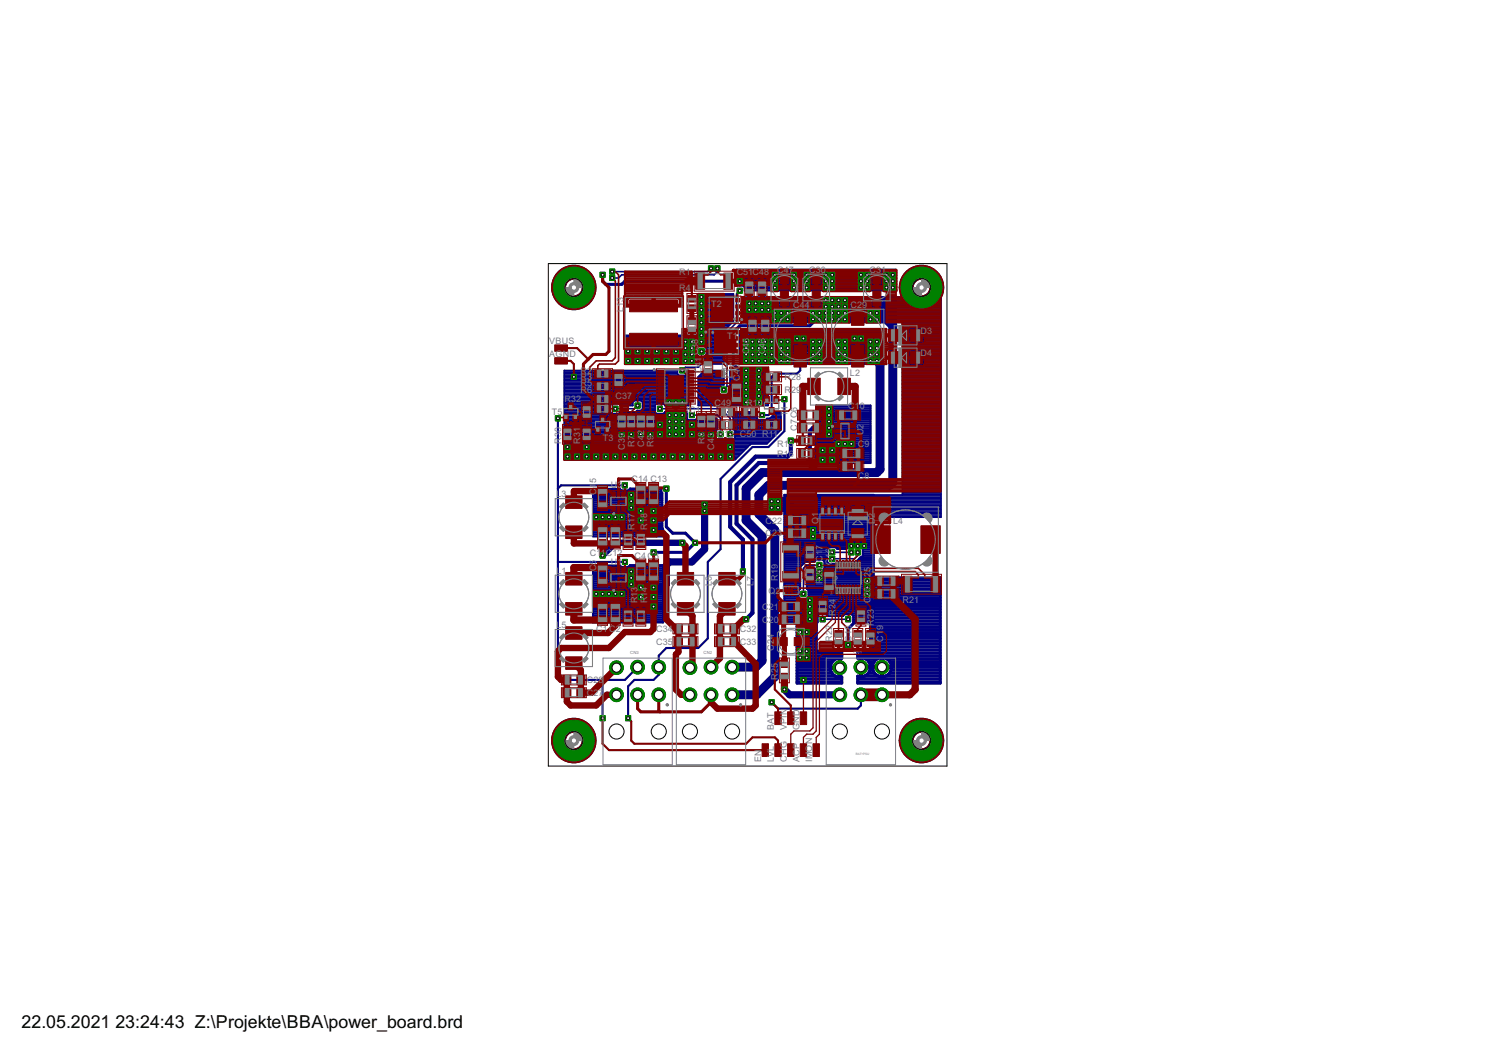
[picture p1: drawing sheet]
<svg xmlns="http://www.w3.org/2000/svg" width="297mm" height="210mm" viewBox="0 0 297 210" stroke-linecap="round" stroke-linejoin="round" font-family="sans-serif">
<defs><g id="words">
<g font-size="4">
<text x="4.3" y="204.6">22.05.2021</text>
<text x="23" y="204.6">23:24:43 Z:\Projekte\BBA\power_board.brd</text>
</g>
<g font-size="2" fill="#808080">
<text x="135.1" y="54.7">R1</text>
<text x="135.1" y="57.8">R4</text>
<text x="146.6" y="54.7">C51C48</text>
<text x="154.6" y="54.2">C4</text>
<text x="156.9" y="54.2">7</text>
<text x="161" y="54.2">C3</text>
<text x="163.3" y="54.2">0</text>
<text x="173" y="54.2">C3</text>
<text x="175.3" y="54.2">1</text>
<text x="124" y="62.1" transform="rotate(-90 124 62.1)">L13</text>
<text x="141.5" y="61">T2</text>
<text x="157.8" y="61.2">C</text>
<text x="159.1" y="61.2">44</text>
<text x="169.2" y="61.2">C</text>
<text x="170.5" y="61.2">29</text>
<text x="109.3" y="68.5">VBUS</text>
<text x="109.3" y="71">AGND</text>
<text x="138.9" y="70.7" transform="rotate(-90 138.9 70.7)">C3</text>
<text x="138.9" y="68.4" transform="rotate(-90 138.9 68.4)">8</text>
<text x="139.6" y="72" transform="rotate(-90 139.6 72)">1</text>
<text x="144.7" y="67.4">T1</text>
<text x="149.1" y="70.5" transform="rotate(-90 149.1 70.5)">C</text>
<text x="149.1" y="69.2" transform="rotate(-90 149.1 69.2)">4</text>
<text x="149.1" y="68.2" transform="rotate(-90 149.1 68.2)">5</text>
<text x="152.2" y="70.5" transform="rotate(-90 152.2 70.5)">C</text>
<text x="152.2" y="69.2" transform="rotate(-90 152.2 69.2)">4</text>
<text x="152.2" y="68.2" transform="rotate(-90 152.2 68.2)">6</text>
<text x="183.1" y="66.5">D3</text>
<text x="183.1" y="70.9">D4</text>
<text x="115.5" y="74.3">R2</text>
<text x="115.5" y="76.9">R5</text>
<text x="116.8" y="75.6">3</text>
<text x="139.6" y="74.3" transform="rotate(-90 139.6 74.3)">C4</text>
<text x="143.6" y="73.3">D</text>
<text x="144.9" y="73.3">1</text>
<text x="147.2" y="75.8" transform="rotate(-90 147.2 75.8)">C</text>
<text x="147.2" y="74.4" transform="rotate(-90 147.2 74.4)">4</text>
<text x="147.2" y="73.4" transform="rotate(-90 147.2 73.4)">0</text>
<text x="156.1" y="75.6">R</text>
<text x="157.4" y="75.6">28</text>
<text x="169.1" y="74.8">L2</text>
<text x="109.8" y="82.6">T5</text>
<text x="112.3" y="80.1">R32</text>
<text x="115.5" y="78.2">R6</text>
<text x="122.5" y="79.4">C37</text>
<text x="136.6" y="82.1">IC1</text>
<text x="142.1" y="80.7">C49</text>
<text x="148.5" y="80.7">R10</text>
<text x="156.1" y="78.2">R</text>
<text x="156.7" y="82.8" transform="rotate(-90 156.7 82.8)">T</text>
<text x="156.7" y="81.7" transform="rotate(-90 156.7 81.7)">4</text>
<text x="157.4" y="78.2">29</text>
<text x="168.8" y="81.3">C10</text>
<text x="111.6" y="88.3" transform="rotate(-90 111.6 88.3)">R30</text>
<text x="115.4" y="88.3" transform="rotate(-90 115.4 88.3)">R</text>
<text x="115.4" y="87" transform="rotate(-90 115.4 87)">3</text>
<text x="115.4" y="86" transform="rotate(-90 115.4 86)">1</text>
<text x="119.9" y="87.7">T3</text>
<text x="124.3" y="89.5" transform="rotate(-90 124.3 89.5)">C</text>
<text x="124.3" y="88.2" transform="rotate(-90 124.3 88.2)">3</text>
<text x="124.3" y="87.2" transform="rotate(-90 124.3 87.2)">9</text>
<text x="126.2" y="88.9" transform="rotate(-90 126.2 88.9)">R</text>
<text x="126.2" y="87.6" transform="rotate(-90 126.2 87.6)">7</text>
<text x="128.1" y="88.9" transform="rotate(-90 128.1 88.9)">C</text>
<text x="128.1" y="87.6" transform="rotate(-90 128.1 87.6)">4</text>
<text x="128.1" y="86.6" transform="rotate(-90 128.1 86.6)">2</text>
<text x="130" y="88.9" transform="rotate(-90 130 88.9)">R</text>
<text x="130" y="87.6" transform="rotate(-90 130 87.6)">9</text>
<text x="140.2" y="88.3" transform="rotate(-90 140.2 88.3)">R</text>
<text x="140.2" y="87" transform="rotate(-90 140.2 87)">8</text>
<text x="142.1" y="89.5" transform="rotate(-90 142.1 89.5)">C</text>
<text x="142.1" y="88.2" transform="rotate(-90 142.1 88.2)">4</text>
<text x="142.1" y="87.2" transform="rotate(-90 142.1 87.2)">3</text>
<text x="142.8" y="87">R12 C50 R11</text>
<text x="154.6" y="88.9">R15</text>
<text x="158.6" y="85.7" transform="rotate(-90 158.6 85.7)">C7C6</text>
<text x="170.7" y="88.9">C9</text>
<text x="171.8" y="86.6" transform="rotate(-90 171.8 86.6)">U</text>
<text x="171.8" y="85.3" transform="rotate(-90 171.8 85.3)">2</text>
<text x="125.6" y="95.9">C14 C13</text>
<text x="154.6" y="90.8">R16</text>
<text x="170.7" y="95.3">C8</text>
<text x="110.7" y="98.9">L3</text>
<text x="118.6" y="98.4" transform="rotate(-90 118.6 98.4)">C</text>
<text x="118.6" y="97.1" transform="rotate(-90 118.6 97.1)">1</text>
<text x="118.6" y="96.1" transform="rotate(-90 118.6 96.1)">5</text>
<text x="121.6" y="97.1">U3</text>
<text x="126.2" y="105.4" transform="rotate(-90 126.2 105.4)">R</text>
<text x="126.2" y="104.1" transform="rotate(-90 126.2 104.1)">1</text>
<text x="126.2" y="103.1" transform="rotate(-90 126.2 103.1)">7</text>
<text x="128.8" y="105.4" transform="rotate(-90 128.8 105.4)">R</text>
<text x="128.8" y="104.1" transform="rotate(-90 128.8 104.1)">1</text>
<text x="128.8" y="103.1" transform="rotate(-90 128.8 103.1)">8</text>
<text x="152.3" y="104.2">C22</text>
<text x="152.3" y="106.7">C2</text>
<text x="154.6" y="106.7">3</text>
<text x="162.8" y="104.3" transform="rotate(-90 162.8 104.3)">Q</text>
<text x="162.8" y="102.9" transform="rotate(-90 162.8 102.9)">1</text>
<text x="174.1" y="104.3" transform="rotate(-90 174.1 104.3)">D</text>
<text x="174.1" y="103" transform="rotate(-90 174.1 103)">2</text>
<text x="177.7" y="104.4">L4</text>
<text x="117.4" y="110.5">C11C12</text>
<text x="118.6" y="113.7" transform="rotate(-90 118.6 113.7)">C</text>
<text x="118.6" y="112.3" transform="rotate(-90 118.6 112.3)">5</text>
<text x="121.6" y="112.3">U1</text>
<text x="126.3" y="111.2">C4C</text>
<text x="130.1" y="111.2">3</text>
<text x="163.7" y="113.9" transform="rotate(-90 163.7 113.9)">0</text>
<text x="163.7" y="111.8" transform="rotate(-90 163.7 111.8)">C</text>
<text x="163.7" y="110.4" transform="rotate(-90 163.7 110.4)">1</text>
<text x="163.7" y="109.4" transform="rotate(-90 163.7 109.4)">7</text>
<text x="165.6" y="112.4" transform="rotate(-90 165.6 112.4)">C</text>
<text x="165.6" y="111.1" transform="rotate(-90 165.6 111.1)">16</text>
<text x="173.2" y="113.9" transform="rotate(-90 173.2 113.9)">5</text>
<text x="110.7" y="114.1">L1</text>
<text x="126.9" y="118.7" transform="rotate(-90 126.9 118.7)">1</text>
<text x="126.9" y="117.7" transform="rotate(-90 126.9 117.7)">3</text>
<text x="128.8" y="118.7" transform="rotate(-90 128.8 118.7)">1</text>
<text x="128.8" y="117.7" transform="rotate(-90 128.8 117.7)">4</text>
<text x="141.6" y="116.7" transform="rotate(-90 141.6 116.7)">L6</text>
<text x="149.9" y="116.7" transform="rotate(-90 149.9 116.7)">L7</text>
<text x="152.9" y="118.1">Q</text>
<text x="154.3" y="118.1">2</text>
<text x="154.8" y="115.6" transform="rotate(-90 154.8 115.6)">R19</text>
<text x="163.7" y="116.2" transform="rotate(-90 163.7 116.2)">R</text>
<text x="163.7" y="114.9" transform="rotate(-90 163.7 114.9)">2</text>
<text x="173.2" y="118.7" transform="rotate(-90 173.2 118.7)">2</text>
<text x="173.2" y="117.7" transform="rotate(-90 173.2 117.7)">6</text>
<text x="173.2" y="116.2" transform="rotate(-90 173.2 116.2)">C</text>
<text x="173.2" y="114.9" transform="rotate(-90 173.2 114.9)">2</text>
<text x="110.7" y="124.9">L5</text>
<text x="118.6" y="125.8">C1C2</text>
<text x="126.9" y="120" transform="rotate(-90 126.9 120)">R</text>
<text x="128.8" y="120" transform="rotate(-90 128.8 120)">R</text>
<text x="130.5" y="125.8">C34</text>
<text x="147.2" y="125.8">C32</text>
<text x="151.6" y="123.9">C20</text>
<text x="151.6" y="121.3">C21</text>
<text x="166.2" y="122.6" transform="rotate(-90 166.2 122.6)">R</text>
<text x="166.2" y="121.2" transform="rotate(-90 166.2 121.2)">2</text>
<text x="166.2" y="120.2" transform="rotate(-90 166.2 120.2)">4</text>
<text x="173.2" y="120" transform="rotate(-90 173.2 120)">C</text>
<text x="173.8" y="124.5" transform="rotate(-90 173.8 124.5)">R</text>
<text x="173.8" y="123.1" transform="rotate(-90 173.8 123.1)">2</text>
<text x="173.8" y="122.1" transform="rotate(-90 173.8 122.1)">3</text>
<text x="175.7" y="125.3" transform="rotate(-90 175.7 125.3)">9</text>
<text x="179.6" y="120">R21</text>
<text x="130.5" y="128.3">C35</text>
<text x="147.2" y="128.3">C33</text>
<text x="154" y="129.5" transform="rotate(-90 154 129.5)">C</text>
<text x="154" y="128.2" transform="rotate(-90 154 128.2)">24</text>
<text x="165.6" y="127.6" transform="rotate(-90 165.6 127.6)">R22</text>
<text x="169.4" y="127.6" transform="rotate(-90 169.4 127.6)">C18</text>
<text x="175.7" y="127.6" transform="rotate(-90 175.7 127.6)">C</text>
<text x="175.7" y="126.3" transform="rotate(-90 175.7 126.3)">1</text>
<text x="116.7" y="135.9">C28</text>
<text x="154.8" y="135.3" transform="rotate(-90 154.8 135.3)">R25</text>
<text x="116.7" y="138.5">C27</text>
<text x="154" y="145.3" transform="rotate(-90 154 145.3)">BAT</text>
<text x="156.5" y="145.3" transform="rotate(-90 156.5 145.3)">VPIN</text>
<text x="159.1" y="145.3" transform="rotate(-90 159.1 145.3)">GND</text>
<text x="151.4" y="151.6" transform="rotate(-90 151.4 151.6)">EN</text>
<text x="154" y="151.6" transform="rotate(-90 154 151.6)">LVL</text>
<text x="156.5" y="151.6" transform="rotate(-90 156.5 151.6)">CHG</text>
<text x="159.1" y="151.6" transform="rotate(-90 159.1 151.6)">ACP</text>
<text x="161.6" y="151.6" transform="rotate(-90 161.6 151.6)">IMON</text>
</g>
<g font-size="1" fill="#808080">
<text x="125.4" y="130.1">CN3</text>
<text x="140" y="130.1">CN2</text>
<text x="169.8" y="130.1">CN1</text>
</g>
<g font-size=".7" fill="#808080">
<text x="165.6" y="118.4" transform="rotate(-90 165.6 118.4)">U4</text>
<text x="170.3" y="150.1">BAT+PSU</text>
</g>
</g></defs>
<g fill="#000080" stroke="#000080" stroke-width=".2">
<path d="M111.2 144.1a4.4 4.4 0 0 1 6.9 1.1 4.4 4.4 0 0 1-2.8 6.4 4.4 4.4 0 0 1-5.6-4.3h2.8a1.66 1.66 0 0 1 2.4-1.4 1.66 1.66 0 0 1 .2 2.8 1.66 1.66 0 0 1-2.6-1.1v-.3h-2.8a4.4 4.4 0 0 1 1.5-3.2z" fill-rule="evenodd"/>
<path d="M180.3 144.1a4.4 4.4 0 0 1 6.9 1.2 4.4 4.4 0 0 1-2.8 6.4 4.4 4.4 0 0 1-5.5-4.4h2.8a1.66 1.66 0 0 1 2.4-1.4 1.66 1.66 0 0 1 .2 2.8 1.66 1.66 0 0 1-2.6-1.1v-.3h-2.8a4.5 4.5 0 0 1 1.4-3.2z" fill-rule="evenodd"/>
<path d="M180.3 54a4.4 4.4 0 0 1 6.9 1.1 4.4 4.4 0 0 1-2.8 6.4 4.4 4.4 0 0 1-5.5-4.3h2.8a1.66 1.66 0 0 1 2.4-1.5 1.66 1.66 0 0 1 .2 2.8 1.66 1.66 0 0 1-2.6-1v-.3h-2.8a4.5 4.5 0 0 1 1.4-3.2z" fill-rule="evenodd"/>
<path d="M111.2 54a4.4 4.4 0 0 1 6.9 1.1 4.4 4.4 0 0 1-2.8 6.4 4.4 4.4 0 0 1-5.6-4.3h2.8a1.66 1.66 0 0 1 2.4-1.5 1.66 1.66 0 0 1 .2 2.8 1.66 1.66 0 0 1-2.6-1v-.3h-2.8a4.4 4.4 0 0 1 1.5-3.2z" fill-rule="evenodd"/>
<path d="M111.4 144.4a4.1 4.1 0 0 1 6.3 1 4.1 4.1 0 0 1-2.5 5.9 4.1 4.1 0 0 1-5.1-4h2a2.03 2.03 0 0 1 3-1.7 2.03 2.03 0 0 1 .2 3.4 2.03 2.03 0 0 1-3.1-1.3l-.1-.4h-2a4 4 0 0 1 1.3-2.9z" fill-rule="evenodd"/>
<path d="M180.6 144.4a4.1 4.1 0 0 1 6.3 1 4.1 4.1 0 0 1-2.6 5.9 4.1 4.1 0 0 1-5-4h2a2.03 2.03 0 0 1 3-1.7 2.03 2.03 0 0 1 .2 3.4 2.03 2.03 0 0 1-3.2-1.3v-.4h-2a4 4 0 0 1 1.3-2.9z" fill-rule="evenodd"/>
<path d="M180.6 54.2a4.1 4.1 0 0 1 6.3 1.1 4.1 4.1 0 0 1-2.6 5.8 4.1 4.1 0 0 1-5-3.9h2a2.03 2.03 0 0 1 3-1.8 2.03 2.03 0 0 1 .2 3.5 2.03 2.03 0 0 1-3.2-1.4v-.3h-2a4 4 0 0 1 1.3-3z" fill-rule="evenodd"/>
<path d="M111.4 54.2a4.1 4.1 0 0 1 6.3 1.1 4.1 4.1 0 0 1-2.5 5.8 4.1 4.1 0 0 1-5.1-3.9h2a2.03 2.03 0 0 1 3-1.8 2.03 2.03 0 0 1 .2 3.5 2.03 2.03 0 0 1-3.1-1.4l-.1-.3h-2a4 4 0 0 1 1.3-3z" fill-rule="evenodd"/>
</g>
<g fill="none" stroke="#000080" stroke-width=".32">
<path d="M138.9 59.1h7M138.9 59.9h7M138.9 59.6h7M138.9 59.4h7M138.9 58.8h7M138.9 58.5h7M141.5 53.4l-.7 .6h-19M142.7 53.4v.6l-.6 .7h-18.4l-.6 .6h-1.3M146.5 53.6h31.8v4.2h-30.2v-.7l-.2-.2h-1.4zM146.5 56.6h31.8M146.5 56.3h31.8M146.5 56.1h31.8"/>
<path d="M146.5 55.8h31.8M146.5 55.5h31.8M146.5 55.3h31.8M146.5 55h31.8M146.5 54.7h31.8M146.5 54.4h31.8M146.5 54.2h31.8M146.5 53.9h31.8M147.2 57.8l-.7 .7v5.7l-1.9 1.9v10.8l-.6 .6M147.8 59.9h31.9M147.8 59.6h31.7M147.8 59.4h31.6"/>
<path d="M147.9 56.9h30.4M148.1 57.7h30.2M148.1 57.4h30.2M148.1 57.2h30.2M172.6 59.1v5.1M178.3 59.1v5.1M179.5 59.6l-.2-.5h-31.5v5.1h31.7v34.3h-6.9v4.4h14.6v-43.4l-.1 .1M179.5 59.6v.1M179.5 59.6l.9 1M186.9 59.9h.3M187.1 59.6l-.8 1M187.1 59.6v.1"/>
<path d="M187.2 59.6h.1M112.3 74.6h24.7M112.3 79.8h13.8M112.3 79.5h24.7M112.3 79.3h24.7M112.3 79h24.7M112.3 78.7h24.7M112.3 78.5h24.7M112.3 78.2h24.7M112.3 77.9h24.7M112.3 77.6h24.7M112.3 77.4h24.7"/>
<path d="M112.3 77.1h24.7M112.3 76.8h24.7M112.3 76.5h24.7M112.3 76.3h24.7M112.3 76h24.7M112.3 75.7h24.7M112.3 75.5h24.7M112.3 75.2h24.7M112.3 74.9h24.7M112.3 74.4h22.5M112.3 74.1h22.5M112.3 73.8h22.5"/>
<path d="M124.3 72.2h14.7M124.3 71.9h14.7M124.3 71.6h14.7M124.3 71.4h14.7M124.3 71.1h14.7M124.3 70.8h14.5M124.3 70.5h14.3M124.3 70.3h14.3M124.3 70h14.3M124.3 69.7h14.3M124.3 69.4h14.3M124.3 69.2h14.3"/>
<path d="M124.3 68.9h19.7M124.3 68.6h19.7M124.3 68.3h19.7M124.3 68.1h19.7M124.3 67.8h19.7M124.3 67.5h19.7M124.3 67.3h19.7M124.3 67h19.7M127.6 79.8h9.4M135 74.7l-.2-.3v-.7h-22.5v17.8h33.9l2.9-2.9 .5-.3M136.4 74.7l.3-.3v-.7h.3v7l-4.7-.1M136.7 74.4h.3"/>
<path d="M136.7 74.1h.3M136.7 73.8h.3M138.9 66.7v-8.2h7v5.4l-1.9 2.1v6.4h-3.8v-1.5l.3-.3v-1.4M138.9 66.4h5.1M138.9 66.2h5.1M138.9 65.9h5.1M138.9 65.6h5.3M138.9 64h7M138.9 63.7h7M138.9 63.4h7M138.9 63.2h7M138.9 62.9h7"/>
<path d="M138.9 62.6h7M138.9 62.4h7M138.9 62.1h7M138.9 61.8h7M138.9 61.5h7M138.9 61.3h7M138.9 61h7M138.9 60.7h7M138.9 60.5h7M138.9 60.2h7M138.9 76.5l5.1 .1v-2.9h-3.8l-1.3 1.3v5.7h13.9l.1-7h-7.7v3.3l-.3 .4v.8M138.9 79.8h13.9"/>
<path d="M138.9 79.5h13.9M138.9 79.3h13.9M138.9 79h13.9M138.9 78.7h13.9M138.9 78.5h13.9M138.9 78.2h4.1M138.9 77.9h4.1M138.9 77.6h4.1M138.9 77.4h4.1M138.9 77.1h4.1M138.9 76.8h4.1M138.9 76.3h5.1"/>
<path d="M138.9 76h5.1M138.9 75.7h5.1M138.9 75.5h5.1M138.9 75.2h5.1M138.9 65.4h5.6M138.9 65.1h5.9M138.9 64.8h6.2M138.9 64.5h6.4M138.9 64.3h6.7M139 74.9h5M139.3 74.6h4.7M139.5 74.4h4.5"/>
<path d="M139.6 69.9v2.5l-.7 .7h-2.5l-.7 .6M139.8 74.1h4.2M140.1 73.8h3.9M140.2 72.2h3.8M140.2 71.9h3.8M140.2 71.6h3.8M140.2 71.4h3.8M140.2 71.1h3.8M140.3 70.8h3.7M140.5 69.2h3.5M140.5 69.2l-.2-.3h-1.4l-.3 .3v1.4l.4 .3v1.3M140.5 69.2h.1"/>
<path d="M140.5 70.5h3.5M140.5 70.3h3.5M140.5 70h3.5M140.5 69.7h3.5M140.5 69.4h3.5M143 76.8v1.4M143 78.2l.3 .3M143.3 76.6l-.3 .2M144 66.7h-19.7v5.7h14.4l.3-.2M144.9 78.2h7.9M144.9 77.9h7.9M144.9 77.6h7.9"/>
<path d="M144.9 78.2l-.2 .3M145 77.4h7.8M145.2 77.1h7.6M145.2 74.6h7.7M145.2 76.8h7.6M145.2 76.5h7.6M145.2 76.3h7.6M145.2 76h7.6M145.2 75.7h7.6M145.2 75.5h7.6M145.2 75.2h7.6M145.2 74.9h7.6"/>
<path d="M145.2 74.4h7.7M145.2 74.1h7.7M145.2 73.8h7.7M147.2 72.2h28.5M147.2 71.9h28.5M147.2 71.6h28.5M147.2 71.4h28.5M147.2 71.1h28.5M147.2 70.8h28.5M147.2 70.5h28.5M147.2 70.3h28.5M147.2 70h28.5"/>
<path d="M147.2 69.7h28.5M147.2 69.4h28.5M147.2 69.2h28.5M147.2 68.9h28.5M147.2 68.6h28.5M147.2 68.3h28.5M147.2 68.1h28.5M147.2 67.8h28.5M147.2 67.5h28.5M147.2 67.3h28.5M147.2 67h28.5M147.2 66.7h28.5"/>
<path d="M147.2 66.4h28.5M147.2 66.2h28.5M147.2 65.9h28.5M147.4 65.6h28.3M147.8 64h39.4M147.8 63.7h39.4M147.8 63.4h39.4M147.8 63.2h39.4M147.8 62.9h39.4M147.8 62.6h39.4M147.8 62.4h39.4M147.8 62.1h39.4"/>
<path d="M147.8 61.8h39.4M147.8 61.5h34.4M147.8 61.3h33.6M147.8 61h33.2M147.8 60.7h32.7M147.8 60.5h32.4M147.8 60.2h32.2M161.6 65.4h14.1v7h-28.5v-6.5M161.6 65.5l-.3 .1h-13.8l-.3 .3M161.6 65.4v.1M179.5 72.2h7.7M179.5 71.9h7.7"/>
<path d="M179.5 71.6h7.7M179.5 71.4h7.7M179.5 71.1h7.7M179.5 70.8h7.7M179.5 70.5h7.7M179.5 70.3h7.7M179.5 70h7.7M179.5 69.7h7.7M179.5 69.4h7.7M179.5 69.2h7.7M179.5 68.9h7.7M179.5 68.6h7.7"/>
<path d="M179.5 68.3h7.7M179.5 68.1h7.7M179.5 67.8h7.7M179.5 67.5h7.7M179.5 67.3h7.7M179.5 67h7.7M179.5 66.7h7.7M179.5 66.4h7.7M179.5 66.2h7.7M179.5 65.9h7.7M179.5 65.6h7.7M179.5 74.6h7.7"/>
<path d="M179.5 79.8h7.7M179.5 79.5h7.7M179.5 79.3h7.7M179.5 79h7.7M179.5 78.7h7.7M179.5 78.5h7.7M179.5 78.2h7.7M179.5 77.9h7.7M179.5 77.6h7.7M179.5 77.4h7.7M179.5 77.1h7.7M179.5 76.8h7.7"/>
<path d="M179.5 76.5h7.7M179.5 76.3h7.7M179.5 76h7.7M179.5 75.7h7.7M179.5 75.5h7.7M179.5 75.2h7.7M179.5 74.9h7.7M179.5 74.4h7.7M179.5 74.1h7.7M179.5 73.8h7.7M179.5 73.5h7.7M179.5 73.3h7.7"/>
<path d="M179.5 73h7.7M179.5 72.7h7.7M179.5 72.5h7.7M179.5 65.4h7.7M179.5 65.1h7.7M179.5 64.8h7.7M179.5 64.5h7.7M179.5 64.3h7.7M180.4 60.6h.1M180.4 60.6l1.1 .7M181.5 61.3h.1M181.5 61.3l1.2 .4h1.3l1.2-.4"/>
<path d="M184.5 61.5h2.7M185.2 61.3h.1M185.3 61.3h1.9M185.7 61h1.5M186.1 60.7h1.1M186.3 60.6h.1M186.3 60.6l-1.1 .7M186.5 60.5h.7M186.7 60.2h.5M112.3 80.4h13.6M112.3 82.3h24.4M112.3 91.3h34.1"/>
<path d="M112.3 91h34.4M112.3 90.7h34.7M112.3 90.5h35M112.3 90.2h35.2M112.3 89.9h35.5M112.3 89.6h35.8M112.3 89.4h36M112.3 89.1h36.3M112.3 88.8h36.6M112.3 88.6h36.9M112.3 88h40.6M112.3 87.7h40.9"/>
<path d="M112.3 87.5h41.1M112.3 87.2h30.2M112.3 86.9h30.1M112.3 86.6h30.1M112.3 86.4h30.1M112.3 86.1h30.1M112.3 85.8h30.1M112.3 85.6h30.3M112.3 85.3h30.4M112.3 85h30.4M112.3 84.7h30.4M112.3 84.5h30.4"/>
<path d="M112.3 84.2h30.4M112.3 83.9h30.4M112.3 83.7h30.4M112.3 83.4h24.5M112.3 83.1h24.4M112.3 82.8h24.4M112.3 82.5h24.4M112.3 82h9.2M112.3 81.7h9.2M112.3 81.4h9.2M112.3 81.2h9.2M112.3 80.9h9.2"/>
<path d="M112.3 80.6h9.2M112.3 80.1h13.6M121.5 80.6v1.4M121.5 82l.2 .3M121.7 80.4l-.2 .2M123.1 80.4l.3 .2M123.4 80.6l2.5 .1v-.7l.3-.3h1.4l.2 .3v1.4l-.2 .3h-.8l-.5 .2-2.9 .1M123.4 82l-.3 .3M123.4 82h6.9M123.4 80.6h2.5M126.7 81.7h3.6M126.9 80.7l-.7 .6h-3.8"/>
<path d="M127.7 81.4h2.6M127.8 80.4h9.2M127.8 81.2h2.5M127.8 80.9h2.5M127.8 80.6h2.5M127.8 80.1h9.2M130.3 80.6v1.4M130.3 82l.3 .3M130.6 80.4l-.3 .2M131.3 81.3h12.1l1.9 1.9v3.2M132 80.4l.3 .2M132.3 82l4.4-.1v1.4l.2 .2h1.4l.3-.3h3.9l.2 .3v1.9l-.3 .3v1.4l.3 .3h1.4l.2-.3 .3 .3h1.4l.2-.3v-1.4l-.3-.3v-2.3"/>
<path d="M132.3 82l-.3 .3M132.3 82h4.4M132.3 80.6h4.7M137.6 82.6h5.1l.7 .6v3.2M138.5 83.4h4.1M138.9 80.4h13.9M138.9 80.6h13.9M138.9 80.1h13.9M144.2 87.2h.2M144.9 82h5.7M145.2 82.3h5.4M145.4 82.5h5.2"/>
<path d="M145.7 82.8h4.9M145.9 83.1h4.7M145.9 83.1l-1-1.1h5.7v1.3l.3 .2h1.4l.3-.3h.6l.9-.9 .1-.3h1.2v3.5l-2.8 2.8h-40.3M145.9 85.3h9.5M145.9 85h9.5M145.9 84.7h9.5M145.9 84.5h9.5M145.9 84.2h9.5M145.9 83.9h9.5M145.9 83.7h9.5M145.9 83.4h4.8M146.1 85.6h9.2"/>
<path d="M146.1 87.2h7.6M146.2 86.9h7.8M146.2 86.6h8M146.2 86.4h8.3M146.2 86.1h8.6M146.2 85.8h8.9M152.5 83.4h2.9M153.3 83.1h2.1M153.6 82.8h1.8M153.9 82.5h1.5M154.1 82.3h1.3M154.2 82h1.2"/>
<path d="M172.6 99.7h14.6M172.6 99.5h14.6M172.6 99.2h14.6M172.6 98.9h14.6M172.6 98.7h14.6M179.5 88.3h7.7M179.5 80.4h7.7M179.5 82.3h7.7M179.5 91.3h7.7M179.5 91h7.7M179.5 90.7h7.7M179.5 90.5h7.7"/>
<path d="M179.5 90.2h7.7M179.5 89.9h7.7M179.5 89.6h7.7M179.5 89.4h7.7M179.5 89.1h7.7M179.5 88.8h7.7M179.5 88.6h7.7M179.5 88h7.7M179.5 87.7h7.7M179.5 87.5h7.7M179.5 87.2h7.7M179.5 86.9h7.7"/>
<path d="M179.5 86.6h7.7M179.5 86.4h7.7M179.5 86.1h7.7M179.5 85.8h7.7M179.5 85.6h7.7M179.5 85.3h7.7M179.5 85h7.7M179.5 84.7h7.7M179.5 84.5h7.7M179.5 84.2h7.7M179.5 83.9h7.7M179.5 83.7h7.7"/>
<path d="M179.5 83.4h7.7M179.5 83.1h7.7M179.5 82.8h7.7M179.5 82.5h7.7M179.5 82h7.7M179.5 81.7h7.7M179.5 81.4h7.7M179.5 81.2h7.7M179.5 80.9h7.7M179.5 80.6h7.7M179.5 80.1h7.7M179.5 98.4h7.7"/>
<path d="M179.5 98.1h7.7M179.5 97.8h7.7M179.5 97.6h7.7M179.5 97.3h7.7M179.5 97h7.7M179.5 96.8h7.7M179.5 96.5h7.7M179.5 96.2h7.7M179.5 95.9h7.7M179.5 95.7h7.7M179.5 95.4h7.7M179.5 95.1h7.7"/>
<path d="M179.5 94.8h7.7M179.5 94.6h7.7M179.5 94.3h7.7M179.5 94h7.7M179.5 93.7h7.7M179.5 93.5h7.7M179.5 93.2h7.7M179.5 92.9h7.7M179.5 92.6h7.7M179.5 92.4h7.7M179.5 92.1h7.7M179.5 91.8h7.7"/>
<path d="M179.5 91.6h7.7M163 112.4h-2.5l-.6 .7v5.1M165.6 109.9h3.8M170.6 109.9v.6l-.6 .7h-4.4M172.6 102.7h14.6M172.6 102.5h14.6M172.6 102.2h14.6M172.6 101.9h14.6M172.6 101.7h14.6M172.6 101.4h14.6M172.6 101.1h14.6M172.6 100.8h14.6"/>
<path d="M172.6 100.6h14.6M172.6 100.3h14.6M172.6 100h14.6M163.7 123.2h5"/>
</g>
<path d="M173.2 62.9h2.5l1.9 1.9v31.1l-.6 .7h-24.1l-1.9 1.9v3.8l3.2 3.2v29.1l-3.6 3.6h-5M173.8 71.2l1.3 1.2v21l-.6 .6h-22.9l-3.2 3.2v6.3l3.2 3.2v24.8l-1.3 1.2h-4.7M153.5 99.7h3.8M153.5 101h3.8" fill="none" stroke="#000080" stroke-width="1.8"/>
<g fill="none" stroke="#000080" stroke-width=".42">
<path d="M156.1 79.4v6.4l-3.2 3.1h-3.2l-6.3 6.4v14l-2.6 2.5v15.2l-1.9 1.9h-6.3l-1.5 1.6v3.8l-1.1 1h-3.8l-1.2 1.2v6.4M159.2 71.2v2.5l-.6 .6h-4.4l-.7 .7v7l-.6 .6h-1.3M111 83.2v51.4l.6 .7h12.7l2.6-2.6M118 97.3h5.3l.3 .3h1.4l.3-.4h6.3v.7l.2 .2v6.9l.1 .3v1.4h-13.9zM118 100h13.8M118 99.6h13.8M118 99.3h13.8M118 98.9h13.8M118 98.5h13.8M118 98.1h13.8M118 97.7h13.6M118 97.4h5.4"/>
<path d="M124.3 96.6h-12.7l-.6 .6M125.2 97.4h6.4M156.1 98.5h17.7v25.3h-4v-1.3l-.3-.3h-1.5l-.3 .4h-3l-.3-.4h-1.4l-.3 .3v1.3h-6.6zM156.1 100h17.7M156.1 99.6h17.7M156.1 99.3h17.7M156.1 98.9h17.7M162.4 80.7h10.8v11.4h-10.8zM162.4 91.8h10.8M162.4 91.4h10.8M162.4 91h10.8M162.4 90.6h10.8"/>
<path d="M162.4 90.3h10.8M162.4 89.9h10.8M162.4 89.5h10.8M162.4 89.1h10.8M162.4 88.8h10.8M162.4 88.4h10.8M162.4 88h10.8M162.4 87.6h10.8M162.4 87.2h10.8M162.4 86.9h10.8M162.4 86.5h10.8M162.4 86.1h10.8"/>
<path d="M162.4 85.8h10.8M162.4 85.4h10.8M162.4 85h10.8M162.4 84.6h10.8M162.4 84.3h10.8M162.4 83.9h10.8M162.4 83.5h10.8M162.4 83.1h10.8M162.4 82.8h10.8M162.4 82.4h10.8M162.4 82h10.8M162.4 81.6h10.8"/>
<path d="M162.4 81.3h10.8M162.4 80.9h10.8M111 111.8h13.3M118 112.5h5.3l.3 .3h1.4l.3-.4h6.6v11.4h-13.9zM118 119.8h13.9M118 119.5h13.9M118 119.1h13.9M118 118.7h13.9M118 118.3h13.9M118 118h13.9M118 117.6h13.9M118 117.2h13.9"/>
<path d="M118 116.8h13.9M118 116.5h13.9M118 116.1h13.9M118 115.7h13.9M118 115.3h13.9M118 115h13.9M118 114.6h13.9M118 114.2h13.9M118 113.9h13.9M118 113.5h13.9M118 113.1h13.9M118 112.7h5.5"/>
<path d="M118 106.4h13.9M118 106h13.9M118 105.6h13.9M118 105.2h13.9M118 104.9h13.8M118 104.5h13.8M118 104.1h13.8M118 103.7h13.8M118 103.4h13.8M118 103h13.8M118 102.6h13.8M118 102.2h13.8"/>
<path d="M118 101.9h13.8M118 101.5h13.8M118 101.1h13.8M118 100.7h13.8M118 100.4h13.8M123.3 112.5h.1M125.1 112.7h6.8M156.1 119.8h17.7M156.1 119.5h17.7M156.1 119.1h3M156.1 118.7h2.8M156.1 118.3h2.8"/>
<path d="M156.1 118h2.8M156.1 117.6h2.8M156.1 117.2h3M156.1 116.8h3.1M156.1 116.5h3.1M156.1 116.1h3.1M156.1 115.7h3.1M156.1 115.3h3.1M156.1 115h3.1M156.1 114.6h3.1M156.1 114.2h3.1M156.1 113.9h3.1"/>
<path d="M156.1 113.5h3.1M156.1 113.1h3.1M156.1 112.7h3.2M156.1 106.7h17.7M156.1 106.4h17.7M156.1 106h17.7M156.1 105.6h17.7M156.1 105.2h17.7M156.1 104.9h17.7M156.1 104.5h17.7M156.1 104.1h17.7M156.1 103.7h17.7"/>
<path d="M156.1 103.4h17.7M156.1 103h17.7M156.1 102.6h17.7M156.1 102.2h17.7M156.1 101.9h17.7M156.1 101.5h17.7M156.1 101.1h17.7M156.1 100.7h17.7M156.1 100.4h17.7M156.1 110.8h8.5M156.1 112.4h3.5M156.1 112h3.9"/>
<path d="M156.1 111.6h6M156.1 111.2h8.5M156.1 110.5h8.5M156.1 110.1h8.5M156.1 109.7h8.5M156.1 109.3h8.5M156.1 109h8.7M156.1 108.6h17.7M156.1 108.2h17.7M156.1 107.9h17.7M156.1 107.5h17.7M156.1 107.1h17.7"/>
<path d="M160.5 116.8h13.3M160.5 116.5h13.3M160.5 116.1h13.3M160.5 115.7h13.3M160.5 115.3h13.3M160.5 115h13.3M160.5 114.6h13.3M160.5 114.2h13.3M160.5 113.9h13.3M160.5 113.5h13.3M160.6 119.1h13.2M160.7 117.2h13.1"/>
<path d="M160.9 118.7h12.9M160.9 118.3h12.9M160.9 118h12.9M160.9 117.6h12.9M162.3 113.4l-.3-.3h-1.2l-.3 .2v3.8l.4 .3v1.5l-.3 .2h-1.4l-.3-.2v-1.5l.3-.3v-4.2l.1-.2 1.1-.9h1.6l.3-.4h1.4l.3 .3v1.4l-.3 .3M163.9 111.6h.7M164 113.1h9.8M164 112.7h9.8M164 112.4h9.8M164 112h.7M166.4 109h2.2M166.5 112h7.3"/>
<path d="M170.5 111.6h3.3M170.9 111.2h2.9M171.4 109h2.4M171.7 110.5h2.1M171.7 110.1h2.1M171.7 109.7h2.1M171.7 109.3h2.1M173.8 110.8l-2.6 .1-1.1 .9h-3.5l-.3 .4h-1.4l-.3-.3v-2.7l.3-.3h1.4l.3 .3h1.8l.3-.3h2.7l.3 .3v1.4l-.3 .3M118 123.6h13.9M118 123.2h13.9M118 122.8h13.9M118 122.5h13.9"/>
<path d="M118 122.1h13.9M118 121.7h13.9M118 121.3h13.9M118 121h13.9M118 120.6h13.9M118 120.2h13.9M119.9 135.3v7.6M156.1 123.6h6.6M156.1 123.2h6.6M156.1 122.8h6.6M156.1 122.5h6.6M156.1 122.1h17.7"/>
<path d="M156.1 121.7h17.7M156.1 121.3h17.7M156.1 121h17.7M156.1 120.6h17.7M156.1 120.2h17.7M164.6 122.5h3.2M169.7 122.5h4.1M169.8 123.6h4M169.8 123.2h4M169.8 122.8h4M171.3 138.2v2.2l-.7 .6h-15.8l-1.3-1.3"/>
</g>
<g fill="none" stroke="#000080" stroke-width=".61">
<path d="M119.9 54.7v1.2l.6 .7h3.2l.6-.7h22.9M161.8 63.5v.7l-.7 .6h-13.9l-1.3 1.3v6.3l2.5 2.6v2.5M132.6 97.2v7.6l1.2 1.3h2.6l1.9 1.9-1.9 1.9h-6.4M173.2 119.5h13.9M173.2 118.9h13.9M173.2 118.3h13.9M173.2 117.8h13.9M173.2 117.2h13.9M173.2 116.6h13.9M173.2 116h13.9M173.2 115.4h13.9M158.6 135.7h8.9"/>
<path d="M158.6 135.1h8.9M158.6 134.5h7.6M158.6 133.9h6.9M158.6 133.3h6.6M158.6 132.8h8.3M158.6 132.2h6.7M158.6 131.6h7M158.6 131h7.8M158.6 130.5h8.9M158.6 129.9h8.9M158.6 129.3h3.8M158.6 128.7h3.8"/>
<path d="M158.6 128.2h3.8M158.6 127.6h3.8M158.6 127h3.8M158.6 126.4h3.8M158.6 125.9h3.8M158.6 125.3h3.8M158.6 124.7h3.8M158.6 124.1h3.8M166.9 134.5h.3M166.9 133.9h.3M166.9 133.3h.3M166.9 132.2h.3"/>
<path d="M166.9 131.6h.3M166.9 131h.3M167.4 131l-.2-.1v1.8h-2l.1-.5M167.4 131h.1M167.5 131v-1.4h-5.1v-5.8h-3.8v12.1h8.9v-1.2h-.3v-1.7h-2a1.88 1.88 0 0 0 1.7 1.7v-3.8a1.95 1.95 0 0 0-1.6 1.3M170.6 123.2l-1.9 1.9v3.2M170.6 130.9v-1.3h2.6v-14.6h13.9v20.9h-16.5v-1.4M170.6 134.5l.1 .1M170.6 130.9h.1M170.6 135.7h16.5M170.6 135.1h16.5M170.6 130.5h16.5"/>
<path d="M170.6 129.9h16.5M170.7 130.9l.4-.1v1.8h2.1a1.93 1.93 0 0 0-1.8-1.8v3.8a1.95 1.95 0 0 0 1.7-1.3M171.1 134.5h.3M171.1 133.9h.3M171.1 133.3h.3M171.1 132.2h.3M171.1 131.6h.3M171.1 131h.3M171.4 132.8h3.9M172 134.5h2.8M172.2 131h2.4M172.8 133.9h1.2"/>
<path d="M172.8 131.6h1.1M173.1 133.3l.1-.4h-2.1v1.7h-.4M173.1 133.3h.6M173.1 132.2h.6M173.2 129.3h13.9M173.2 128.7h13.9M173.2 128.2h13.9M173.2 127.6h13.9M173.2 127h13.9M173.2 126.4h13.9M173.2 125.9h13.9M173.2 125.3h13.9"/>
<path d="M173.2 124.7h13.9M173.2 124.1h13.9M173.2 123.5h13.9M173.2 123h13.9M173.2 122.4h13.9M173.2 121.8h13.9M173.2 121.2h13.9M173.2 120.6h13.9M173.2 120.1h13.9M173.7 133.3l-.1-.4h3.8l-.1 .4M173.7 133.3a1.9 1.9 0 0 0 1.6 1.3v-3.8a1.92 1.92 0 0 0-1.7 1.8h3.8a1.93 1.93 0 0 0-1.8-1.8v3.8a1.89 1.89 0 0 0 1.7-1.3M175.3 134.5h.3"/>
<path d="M175.3 133.9h.3M175.3 133.3h.3M175.3 132.2h.3M175.3 131.6h.3M175.3 131h.3M175.6 132.8h11.5M176.2 134.5h10.9M176.4 131h10.7M177 133.9h10.1M177 131.6h10.1M177.3 133.3h9.8M177.3 132.2h9.8"/>
</g>
<path d="M157.3 87.7v2.5l-.6 .6h-6.4l-5 5.1v8.9l2.5 2.6v6.3M163 85.1h-1.2l-.7 .7v5.7l-.6 .6h-9.5l-4.5 4.5v7.6l3.2 3.2v14.5l-1.3 1.3" fill="none" stroke="#000080" stroke-width=".83"/>
<path d="M140.2 100.4v8.9l-2.6 2.5h-4.4l-.6 .6v3.8l-.7 .7h-1.9M156.1 137.2l1 1h10" fill="none" stroke="#000080" stroke-width="1.4"/>
<path d="M135.7 108h-13.3l-2.5 2.5" fill="none" stroke="#000080" stroke-width="1.3"/>
<circle cx="171.3" cy="132.7" r="1.35" fill="#008000" stroke="#008000" stroke-width=".2"/>
<circle cx="171.3" cy="132.7" r=".9" fill="#fff" stroke="#000" stroke-width=".2"/>
<circle cx="175.5" cy="132.7" r="1.35" fill="#008000" stroke="#008000" stroke-width=".2"/>
<circle cx="175.5" cy="132.7" r=".9" fill="#fff" stroke="#000" stroke-width=".2"/>
<circle cx="167.1" cy="132.8" r="1.35" fill="#008000" stroke="#008000" stroke-width=".2"/>
<circle cx="167.1" cy="132.8" r=".9" fill="#fff" stroke="#000" stroke-width=".2"/>
<circle cx="171.3" cy="138.2" r="1.35" fill="#008000" stroke="#008000" stroke-width=".2"/>
<circle cx="171.3" cy="138.2" r=".9" fill="#fff" stroke="#000" stroke-width=".2"/>
<circle cx="175.5" cy="138.2" r="1.35" fill="#008000" stroke="#008000" stroke-width=".2"/>
<circle cx="175.5" cy="138.2" r=".9" fill="#fff" stroke="#000" stroke-width=".2"/>
<circle cx="167.1" cy="138.2" r="1.35" fill="#008000" stroke="#008000" stroke-width=".2"/>
<circle cx="167.1" cy="138.2" r=".9" fill="#fff" stroke="#000" stroke-width=".2"/>
<circle cx="141.5" cy="132.7" r="1.35" fill="#008000" stroke="#008000" stroke-width=".2"/>
<circle cx="141.4" cy="132.7" r=".9" fill="#fff" stroke="#000" stroke-width=".2"/>
<circle cx="145.6" cy="132.7" r="1.35" fill="#008000" stroke="#008000" stroke-width=".2"/>
<circle cx="145.6" cy="132.7" r=".9" fill="#fff" stroke="#000" stroke-width=".2"/>
<circle cx="137.3" cy="132.8" r="1.35" fill="#008000" stroke="#008000" stroke-width=".2"/>
<circle cx="137.3" cy="132.8" r=".9" fill="#fff" stroke="#000" stroke-width=".2"/>
<circle cx="141.5" cy="138.2" r="1.35" fill="#008000" stroke="#008000" stroke-width=".2"/>
<circle cx="141.4" cy="138.2" r=".9" fill="#fff" stroke="#000" stroke-width=".2"/>
<circle cx="145.6" cy="138.2" r="1.35" fill="#008000" stroke="#008000" stroke-width=".2"/>
<circle cx="145.6" cy="138.2" r=".9" fill="#fff" stroke="#000" stroke-width=".2"/>
<circle cx="137.3" cy="138.2" r="1.35" fill="#008000" stroke="#008000" stroke-width=".2"/>
<circle cx="137.3" cy="138.2" r=".9" fill="#fff" stroke="#000" stroke-width=".2"/>
<circle cx="126.9" cy="132.7" r="1.35" fill="#008000" stroke="#008000" stroke-width=".2"/>
<circle cx="126.8" cy="132.7" r=".9" fill="#fff" stroke="#000" stroke-width=".2"/>
<circle cx="131.1" cy="132.7" r="1.35" fill="#008000" stroke="#008000" stroke-width=".2"/>
<circle cx="131.1" cy="132.7" r=".9" fill="#fff" stroke="#000" stroke-width=".2"/>
<circle cx="122.7" cy="132.8" r="1.35" fill="#008000" stroke="#008000" stroke-width=".2"/>
<circle cx="122.7" cy="132.8" r=".9" fill="#fff" stroke="#000" stroke-width=".2"/>
<circle cx="126.9" cy="138.2" r="1.35" fill="#008000" stroke="#008000" stroke-width=".2"/>
<circle cx="126.8" cy="138.2" r=".9" fill="#fff" stroke="#000" stroke-width=".2"/>
<circle cx="131.1" cy="138.2" r="1.35" fill="#008000" stroke="#008000" stroke-width=".2"/>
<circle cx="131.1" cy="138.2" r=".9" fill="#fff" stroke="#000" stroke-width=".2"/>
<circle cx="122.7" cy="138.2" r="1.35" fill="#008000" stroke="#008000" stroke-width=".2"/>
<circle cx="122.7" cy="138.2" r=".9" fill="#fff" stroke="#000" stroke-width=".2"/>
<path d="M147.9 67.5h1v1h-1z" fill="#008000" stroke="#008000" stroke-width=".2"/>
<circle cx="148.4" cy="68" r=".3" fill="#fff" stroke="#000" stroke-width=".2"/>
<path d="M149.2 67.5h1v1h-1z" fill="#008000" stroke="#008000" stroke-width=".2"/>
<circle cx="149.7" cy="68" r=".3" fill="#fff" stroke="#000" stroke-width=".2"/>
<path d="M150.5 67.5h1v1h-1z" fill="#008000" stroke="#008000" stroke-width=".2"/>
<circle cx="151" cy="68" r=".3" fill="#fff" stroke="#000" stroke-width=".2"/>
<path d="M151.7 67.5h1.1v1h-1.1z" fill="#008000" stroke="#008000" stroke-width=".2"/>
<circle cx="152.3" cy="68" r=".3" fill="#fff" stroke="#000" stroke-width=".2"/>
<path d="M153 67.5h1v1h-1z" fill="#008000" stroke="#008000" stroke-width=".2"/>
<circle cx="153.5" cy="68" r=".3" fill="#fff" stroke="#000" stroke-width=".2"/>
<path d="M153 68.7h1v1.1h-1z" fill="#008000" stroke="#008000" stroke-width=".2"/>
<circle cx="153.5" cy="69.3" r=".3" fill="#fff" stroke="#000" stroke-width=".2"/>
<path d="M151.7 68.7h1.1v1.1h-1.1z" fill="#008000" stroke="#008000" stroke-width=".2"/>
<circle cx="152.3" cy="69.3" r=".3" fill="#fff" stroke="#000" stroke-width=".2"/>
<path d="M150.5 68.7h1v1.1h-1z" fill="#008000" stroke="#008000" stroke-width=".2"/>
<circle cx="151" cy="69.3" r=".3" fill="#fff" stroke="#000" stroke-width=".2"/>
<path d="M149.2 68.7h1v1.1h-1z" fill="#008000" stroke="#008000" stroke-width=".2"/>
<circle cx="149.7" cy="69.3" r=".3" fill="#fff" stroke="#000" stroke-width=".2"/>
<path d="M147.9 68.7h1v1.1h-1z" fill="#008000" stroke="#008000" stroke-width=".2"/>
<circle cx="148.4" cy="69.3" r=".3" fill="#fff" stroke="#000" stroke-width=".2"/>
<path d="M147.9 70h1v1h-1z" fill="#008000" stroke="#008000" stroke-width=".2"/>
<circle cx="148.4" cy="70.5" r=".3" fill="#fff" stroke="#000" stroke-width=".2"/>
<path d="M149.2 70h1v1h-1z" fill="#008000" stroke="#008000" stroke-width=".2"/>
<circle cx="149.7" cy="70.5" r=".3" fill="#fff" stroke="#000" stroke-width=".2"/>
<path d="M150.5 70h1v1h-1z" fill="#008000" stroke="#008000" stroke-width=".2"/>
<circle cx="151" cy="70.5" r=".3" fill="#fff" stroke="#000" stroke-width=".2"/>
<path d="M151.7 70h1.1v1h-1.1z" fill="#008000" stroke="#008000" stroke-width=".2"/>
<circle cx="152.3" cy="70.5" r=".3" fill="#fff" stroke="#000" stroke-width=".2"/>
<path d="M153 70h1v1h-1z" fill="#008000" stroke="#008000" stroke-width=".2"/>
<circle cx="153.5" cy="70.5" r=".3" fill="#fff" stroke="#000" stroke-width=".2"/>
<path d="M156.2 71.3h1v1h-1z" fill="#008000" stroke="#008000" stroke-width=".2"/>
<circle cx="156.7" cy="71.8" r=".3" fill="#fff" stroke="#000" stroke-width=".2"/>
<path d="M156.2 70h1v1h-1z" fill="#008000" stroke="#008000" stroke-width=".2"/>
<circle cx="156.7" cy="70.5" r=".3" fill="#fff" stroke="#000" stroke-width=".2"/>
<path d="M156.2 68.7h1v1.1h-1z" fill="#008000" stroke="#008000" stroke-width=".2"/>
<circle cx="156.7" cy="69.3" r=".3" fill="#fff" stroke="#000" stroke-width=".2"/>
<path d="M156.2 67.5h1v1h-1z" fill="#008000" stroke="#008000" stroke-width=".2"/>
<circle cx="156.7" cy="68" r=".3" fill="#fff" stroke="#000" stroke-width=".2"/>
<path d="M161.2 67.5h1.1v1h-1.1z" fill="#008000" stroke="#008000" stroke-width=".2"/>
<circle cx="161.8" cy="68" r=".3" fill="#fff" stroke="#000" stroke-width=".2"/>
<path d="M161.2 68.7h1.1v1.1h-1.1z" fill="#008000" stroke="#008000" stroke-width=".2"/>
<circle cx="161.8" cy="69.3" r=".3" fill="#fff" stroke="#000" stroke-width=".2"/>
<path d="M161.2 70h1.1v1h-1.1z" fill="#008000" stroke="#008000" stroke-width=".2"/>
<circle cx="161.8" cy="70.5" r=".3" fill="#fff" stroke="#000" stroke-width=".2"/>
<path d="M161.2 71.3h1.1v1h-1.1z" fill="#008000" stroke="#008000" stroke-width=".2"/>
<circle cx="161.8" cy="71.8" r=".3" fill="#fff" stroke="#000" stroke-width=".2"/>
<path d="M158.1 66.8h1v1.1h-1z" fill="#008000" stroke="#008000" stroke-width=".2"/>
<circle cx="158.6" cy="67.4" r=".3" fill="#fff" stroke="#000" stroke-width=".2"/>
<path d="M159.3 66.8h1.1v1.1h-1.1z" fill="#008000" stroke="#008000" stroke-width=".2"/>
<circle cx="159.9" cy="67.4" r=".3" fill="#fff" stroke="#000" stroke-width=".2"/>
<path d="M167.6 71.3h1v1h-1z" fill="#008000" stroke="#008000" stroke-width=".2"/>
<circle cx="168.1" cy="71.8" r=".3" fill="#fff" stroke="#000" stroke-width=".2"/>
<path d="M167.6 70h1v1h-1z" fill="#008000" stroke="#008000" stroke-width=".2"/>
<circle cx="168.1" cy="70.5" r=".3" fill="#fff" stroke="#000" stroke-width=".2"/>
<path d="M167.6 68.7h1v1.1h-1z" fill="#008000" stroke="#008000" stroke-width=".2"/>
<circle cx="168.1" cy="69.3" r=".3" fill="#fff" stroke="#000" stroke-width=".2"/>
<path d="M167.6 67.5h1v1h-1z" fill="#008000" stroke="#008000" stroke-width=".2"/>
<circle cx="168.1" cy="68" r=".3" fill="#fff" stroke="#000" stroke-width=".2"/>
<path d="M169.5 66.8h1v1.1h-1z" fill="#008000" stroke="#008000" stroke-width=".2"/>
<circle cx="170" cy="67.4" r=".3" fill="#fff" stroke="#000" stroke-width=".2"/>
<path d="M170.8 66.8h1v1.1h-1z" fill="#008000" stroke="#008000" stroke-width=".2"/>
<circle cx="171.3" cy="67.4" r=".3" fill="#fff" stroke="#000" stroke-width=".2"/>
<path d="M172.7 71.3h1v1h-1z" fill="#008000" stroke="#008000" stroke-width=".2"/>
<circle cx="173.2" cy="71.8" r=".3" fill="#fff" stroke="#000" stroke-width=".2"/>
<path d="M172.7 70h1v1h-1z" fill="#008000" stroke="#008000" stroke-width=".2"/>
<circle cx="173.2" cy="70.5" r=".3" fill="#fff" stroke="#000" stroke-width=".2"/>
<path d="M172.7 68.7h1v1.1h-1z" fill="#008000" stroke="#008000" stroke-width=".2"/>
<circle cx="173.2" cy="69.3" r=".3" fill="#fff" stroke="#000" stroke-width=".2"/>
<path d="M172.7 67.5h1v1h-1z" fill="#008000" stroke="#008000" stroke-width=".2"/>
<circle cx="173.2" cy="68" r=".3" fill="#fff" stroke="#000" stroke-width=".2"/>
<path d="M154.9 71.3h1v1h-1z" fill="#008000" stroke="#008000" stroke-width=".2"/>
<circle cx="155.4" cy="71.8" r=".3" fill="#fff" stroke="#000" stroke-width=".2"/>
<path d="M154.9 70h1v1h-1z" fill="#008000" stroke="#008000" stroke-width=".2"/>
<circle cx="155.4" cy="70.5" r=".3" fill="#fff" stroke="#000" stroke-width=".2"/>
<path d="M154.9 68.7h1v1.1h-1z" fill="#008000" stroke="#008000" stroke-width=".2"/>
<circle cx="155.4" cy="69.3" r=".3" fill="#fff" stroke="#000" stroke-width=".2"/>
<path d="M154.9 67.5h1v1h-1z" fill="#008000" stroke="#008000" stroke-width=".2"/>
<circle cx="155.4" cy="68" r=".3" fill="#fff" stroke="#000" stroke-width=".2"/>
<path d="M162.5 71.3h1v1h-1z" fill="#008000" stroke="#008000" stroke-width=".2"/>
<circle cx="163" cy="71.8" r=".3" fill="#fff" stroke="#000" stroke-width=".2"/>
<path d="M162.5 70h1v1h-1z" fill="#008000" stroke="#008000" stroke-width=".2"/>
<circle cx="163" cy="70.5" r=".3" fill="#fff" stroke="#000" stroke-width=".2"/>
<path d="M162.5 68.7h1v1.1h-1z" fill="#008000" stroke="#008000" stroke-width=".2"/>
<circle cx="163" cy="69.3" r=".3" fill="#fff" stroke="#000" stroke-width=".2"/>
<path d="M162.5 67.5h1v1h-1z" fill="#008000" stroke="#008000" stroke-width=".2"/>
<circle cx="163" cy="68" r=".3" fill="#fff" stroke="#000" stroke-width=".2"/>
<path d="M166.3 67.5h1v1h-1z" fill="#008000" stroke="#008000" stroke-width=".2"/>
<circle cx="166.8" cy="68" r=".3" fill="#fff" stroke="#000" stroke-width=".2"/>
<path d="M166.3 68.7h1v1.1h-1z" fill="#008000" stroke="#008000" stroke-width=".2"/>
<circle cx="166.8" cy="69.3" r=".3" fill="#fff" stroke="#000" stroke-width=".2"/>
<path d="M166.3 70h1v1h-1z" fill="#008000" stroke="#008000" stroke-width=".2"/>
<circle cx="166.8" cy="70.5" r=".3" fill="#fff" stroke="#000" stroke-width=".2"/>
<path d="M166.3 71.3h1v1h-1z" fill="#008000" stroke="#008000" stroke-width=".2"/>
<circle cx="166.8" cy="71.8" r=".3" fill="#fff" stroke="#000" stroke-width=".2"/>
<path d="M173.9 71.3h1.1v1h-1.1z" fill="#008000" stroke="#008000" stroke-width=".2"/>
<circle cx="174.5" cy="71.8" r=".3" fill="#fff" stroke="#000" stroke-width=".2"/>
<path d="M173.9 70h1.1v1h-1.1z" fill="#008000" stroke="#008000" stroke-width=".2"/>
<circle cx="174.5" cy="70.5" r=".3" fill="#fff" stroke="#000" stroke-width=".2"/>
<path d="M173.9 68.7h1.1v1.1h-1.1z" fill="#008000" stroke="#008000" stroke-width=".2"/>
<circle cx="174.5" cy="69.3" r=".3" fill="#fff" stroke="#000" stroke-width=".2"/>
<path d="M173.9 67.5h1.1v1h-1.1z" fill="#008000" stroke="#008000" stroke-width=".2"/>
<circle cx="174.5" cy="68" r=".3" fill="#fff" stroke="#000" stroke-width=".2"/>
<path d="M147.9 71.3h1v1h-1z" fill="#008000" stroke="#008000" stroke-width=".2"/>
<circle cx="148.4" cy="71.8" r=".3" fill="#fff" stroke="#000" stroke-width=".2"/>
<path d="M149.2 71.3h1v1h-1z" fill="#008000" stroke="#008000" stroke-width=".2"/>
<circle cx="149.7" cy="71.8" r=".3" fill="#fff" stroke="#000" stroke-width=".2"/>
<path d="M150.5 71.3h1v1h-1z" fill="#008000" stroke="#008000" stroke-width=".2"/>
<circle cx="151" cy="71.8" r=".3" fill="#fff" stroke="#000" stroke-width=".2"/>
<path d="M151.7 71.3h1.1v1h-1.1z" fill="#008000" stroke="#008000" stroke-width=".2"/>
<circle cx="152.3" cy="71.8" r=".3" fill="#fff" stroke="#000" stroke-width=".2"/>
<path d="M153 71.3h1v1h-1z" fill="#008000" stroke="#008000" stroke-width=".2"/>
<circle cx="153.5" cy="71.8" r=".3" fill="#fff" stroke="#000" stroke-width=".2"/>
<path d="M151.1 82.1h1v1h-1z" fill="#008000" stroke="#008000" stroke-width=".2"/>
<circle cx="151.6" cy="82.6" r=".3" fill="#fff" stroke="#000" stroke-width=".2"/>
<path d="M140.9 52.9h1.1v1h-1.1z" fill="#008000" stroke="#008000" stroke-width=".2"/>
<circle cx="141.5" cy="53.4" r=".3" fill="#fff" stroke="#000" stroke-width=".2"/>
<path d="M121.3 53.5h1v1h-1z" fill="#008000" stroke="#008000" stroke-width=".2"/>
<circle cx="121.8" cy="54" r=".3" fill="#fff" stroke="#000" stroke-width=".2"/>
<path d="M168.9 109.4h1v1h-1z" fill="#008000" stroke="#008000" stroke-width=".2"/>
<circle cx="169.4" cy="109.9" r=".3" fill="#fff" stroke="#000" stroke-width=".2"/>
<path d="M165.1 109.4h1v1h-1z" fill="#008000" stroke="#008000" stroke-width=".2"/>
<circle cx="165.6" cy="109.9" r=".3" fill="#fff" stroke="#000" stroke-width=".2"/>
<path d="M146.7 55.4h1v1.1h-1z" fill="#008000" stroke="#008000" stroke-width=".2"/>
<circle cx="147.2" cy="55.9" r=".3" fill="#fff" stroke="#000" stroke-width=".2"/>
<path d="M142.2 52.9h1v1h-1z" fill="#008000" stroke="#008000" stroke-width=".2"/>
<circle cx="142.7" cy="53.4" r=".3" fill="#fff" stroke="#000" stroke-width=".2"/>
<path d="M121.3 54.8h1v1h-1z" fill="#008000" stroke="#008000" stroke-width=".2"/>
<circle cx="121.8" cy="55.3" r=".3" fill="#fff" stroke="#000" stroke-width=".2"/>
<path d="M119.4 54.2h1v1h-1z" fill="#008000" stroke="#008000" stroke-width=".2"/>
<circle cx="119.9" cy="54.7" r=".3" fill="#fff" stroke="#000" stroke-width=".2"/>
<path d="M175.9 56.7h1v1h-1z" fill="#008000" stroke="#008000" stroke-width=".2"/>
<circle cx="176.4" cy="57.2" r=".3" fill="#fff" stroke="#000" stroke-width=".2"/>
<path d="M175.9 55.4h1v1.1h-1z" fill="#008000" stroke="#008000" stroke-width=".2"/>
<circle cx="176.4" cy="55.9" r=".3" fill="#fff" stroke="#000" stroke-width=".2"/>
<path d="M175.9 54.2h1v1h-1z" fill="#008000" stroke="#008000" stroke-width=".2"/>
<circle cx="176.4" cy="54.7" r=".3" fill="#fff" stroke="#000" stroke-width=".2"/>
<path d="M177.1 54.2h1v1h-1z" fill="#008000" stroke="#008000" stroke-width=".2"/>
<circle cx="177.6" cy="54.7" r=".3" fill="#fff" stroke="#000" stroke-width=".2"/>
<path d="M177.1 55.4h1v1.1h-1z" fill="#008000" stroke="#008000" stroke-width=".2"/>
<circle cx="177.6" cy="55.9" r=".3" fill="#fff" stroke="#000" stroke-width=".2"/>
<path d="M177.1 56.7h1v1h-1z" fill="#008000" stroke="#008000" stroke-width=".2"/>
<circle cx="177.6" cy="57.2" r=".3" fill="#fff" stroke="#000" stroke-width=".2"/>
<path d="M172 56.7h1.1v1h-1.1z" fill="#008000" stroke="#008000" stroke-width=".2"/>
<circle cx="172.6" cy="57.2" r=".3" fill="#fff" stroke="#000" stroke-width=".2"/>
<path d="M172 55.4h1.1v1.1h-1.1z" fill="#008000" stroke="#008000" stroke-width=".2"/>
<circle cx="172.6" cy="55.9" r=".3" fill="#fff" stroke="#000" stroke-width=".2"/>
<path d="M172 54.2h1.1v1h-1.1z" fill="#008000" stroke="#008000" stroke-width=".2"/>
<circle cx="172.6" cy="54.7" r=".3" fill="#fff" stroke="#000" stroke-width=".2"/>
<path d="M170.8 54.2h1v1h-1z" fill="#008000" stroke="#008000" stroke-width=".2"/>
<circle cx="171.3" cy="54.7" r=".3" fill="#fff" stroke="#000" stroke-width=".2"/>
<path d="M170.8 55.4h1v1.1h-1z" fill="#008000" stroke="#008000" stroke-width=".2"/>
<circle cx="171.3" cy="55.9" r=".3" fill="#fff" stroke="#000" stroke-width=".2"/>
<path d="M170.8 56.7h1v1h-1z" fill="#008000" stroke="#008000" stroke-width=".2"/>
<circle cx="171.3" cy="57.2" r=".3" fill="#fff" stroke="#000" stroke-width=".2"/>
<path d="M163.8 56.7h1v1h-1z" fill="#008000" stroke="#008000" stroke-width=".2"/>
<circle cx="164.3" cy="57.2" r=".3" fill="#fff" stroke="#000" stroke-width=".2"/>
<path d="M163.8 55.4h1v1.1h-1z" fill="#008000" stroke="#008000" stroke-width=".2"/>
<circle cx="164.3" cy="55.9" r=".3" fill="#fff" stroke="#000" stroke-width=".2"/>
<path d="M163.8 54.2h1v1h-1z" fill="#008000" stroke="#008000" stroke-width=".2"/>
<circle cx="164.3" cy="54.7" r=".3" fill="#fff" stroke="#000" stroke-width=".2"/>
<path d="M165.1 54.2h1v1h-1z" fill="#008000" stroke="#008000" stroke-width=".2"/>
<circle cx="165.6" cy="54.7" r=".3" fill="#fff" stroke="#000" stroke-width=".2"/>
<path d="M165.1 55.4h1v1.1h-1z" fill="#008000" stroke="#008000" stroke-width=".2"/>
<circle cx="165.6" cy="55.9" r=".3" fill="#fff" stroke="#000" stroke-width=".2"/>
<path d="M165.1 56.7h1v1h-1z" fill="#008000" stroke="#008000" stroke-width=".2"/>
<circle cx="165.6" cy="57.2" r=".3" fill="#fff" stroke="#000" stroke-width=".2"/>
<path d="M160 56.7h1v1h-1z" fill="#008000" stroke="#008000" stroke-width=".2"/>
<circle cx="160.5" cy="57.2" r=".3" fill="#fff" stroke="#000" stroke-width=".2"/>
<path d="M160 55.4h1v1.1h-1z" fill="#008000" stroke="#008000" stroke-width=".2"/>
<circle cx="160.5" cy="55.9" r=".3" fill="#fff" stroke="#000" stroke-width=".2"/>
<path d="M160 54.2h1v1h-1z" fill="#008000" stroke="#008000" stroke-width=".2"/>
<circle cx="160.5" cy="54.7" r=".3" fill="#fff" stroke="#000" stroke-width=".2"/>
<path d="M157.5 54.2h1v1h-1z" fill="#008000" stroke="#008000" stroke-width=".2"/>
<circle cx="158" cy="54.7" r=".3" fill="#fff" stroke="#000" stroke-width=".2"/>
<path d="M157.5 55.4h1v1.1h-1z" fill="#008000" stroke="#008000" stroke-width=".2"/>
<circle cx="158" cy="55.9" r=".3" fill="#fff" stroke="#000" stroke-width=".2"/>
<path d="M157.5 56.7h1v1h-1z" fill="#008000" stroke="#008000" stroke-width=".2"/>
<circle cx="158" cy="57.2" r=".3" fill="#fff" stroke="#000" stroke-width=".2"/>
<path d="M153.6 56.7h1.1v1h-1.1z" fill="#008000" stroke="#008000" stroke-width=".2"/>
<circle cx="154.2" cy="57.2" r=".3" fill="#fff" stroke="#000" stroke-width=".2"/>
<path d="M153.6 55.4h1.1v1.1h-1.1z" fill="#008000" stroke="#008000" stroke-width=".2"/>
<circle cx="154.2" cy="55.9" r=".3" fill="#fff" stroke="#000" stroke-width=".2"/>
<path d="M153.6 54.2h1.1v1h-1.1z" fill="#008000" stroke="#008000" stroke-width=".2"/>
<circle cx="154.2" cy="54.7" r=".3" fill="#fff" stroke="#000" stroke-width=".2"/>
<path d="M132.1 96.7h1v1h-1z" fill="#008000" stroke="#008000" stroke-width=".2"/>
<circle cx="132.6" cy="97.2" r=".3" fill="#fff" stroke="#000" stroke-width=".2"/>
<path d="M129.5 109.4h1v1h-1z" fill="#008000" stroke="#008000" stroke-width=".2"/>
<circle cx="130" cy="109.9" r=".3" fill="#fff" stroke="#000" stroke-width=".2"/>
<path d="M137.8 107.5h1v1h-1z" fill="#008000" stroke="#008000" stroke-width=".2"/>
<circle cx="138.3" cy="108" r=".3" fill="#fff" stroke="#000" stroke-width=".2"/>
<path d="M139 69.4h1.1v1h-1.1z" fill="#008000" stroke="#008000" stroke-width=".2"/>
<circle cx="139.6" cy="69.9" r=".3" fill="#fff" stroke="#000" stroke-width=".2"/>
<path d="M135.2 73.2h1v1h-1z" fill="#008000" stroke="#008000" stroke-width=".2"/>
<circle cx="135.7" cy="73.7" r=".3" fill="#fff" stroke="#000" stroke-width=".2"/>
<path d="M139.1 69.4h1v1h-1z" fill="#008000" stroke="#008000" stroke-width=".2"/>
<circle cx="139.6" cy="69.9" r=".3" fill="#fff" stroke="#000" stroke-width=".2"/>
<path d="M146.7 57.3h1v1.1h-1z" fill="#008000" stroke="#008000" stroke-width=".2"/>
<circle cx="147.2" cy="57.8" r=".3" fill="#fff" stroke="#000" stroke-width=".2"/>
<path d="M143.5 77h1v1h-1z" fill="#008000" stroke="#008000" stroke-width=".2"/>
<circle cx="144" cy="77.5" r=".3" fill="#fff" stroke="#000" stroke-width=".2"/>
<path d="M121.9 117.6h1v1.1h-1z" fill="#008000" stroke="#008000" stroke-width=".2"/>
<circle cx="122.4" cy="118.2" r=".3" fill="#fff" stroke="#000" stroke-width=".2"/>
<path d="M123.2 117.6h1v1.1h-1z" fill="#008000" stroke="#008000" stroke-width=".2"/>
<circle cx="123.7" cy="118.2" r=".3" fill="#fff" stroke="#000" stroke-width=".2"/>
<path d="M125.1 115.7h1v1.1h-1z" fill="#008000" stroke="#008000" stroke-width=".2"/>
<circle cx="125.6" cy="116.2" r=".3" fill="#fff" stroke="#000" stroke-width=".2"/>
<path d="M125.1 114.5h1v1h-1z" fill="#008000" stroke="#008000" stroke-width=".2"/>
<circle cx="125.6" cy="115" r=".3" fill="#fff" stroke="#000" stroke-width=".2"/>
<path d="M125.1 113.2h1v1h-1z" fill="#008000" stroke="#008000" stroke-width=".2"/>
<circle cx="125.6" cy="113.7" r=".3" fill="#fff" stroke="#000" stroke-width=".2"/>
<path d="M120.6 117.6h1.1v1.1h-1.1z" fill="#008000" stroke="#008000" stroke-width=".2"/>
<circle cx="121.2" cy="118.2" r=".3" fill="#fff" stroke="#000" stroke-width=".2"/>
<path d="M119.4 117.6h1v1.1h-1z" fill="#008000" stroke="#008000" stroke-width=".2"/>
<circle cx="119.9" cy="118.2" r=".3" fill="#fff" stroke="#000" stroke-width=".2"/>
<path d="M167.6 87.8h1v1h-1z" fill="#008000" stroke="#008000" stroke-width=".2"/>
<circle cx="168.1" cy="88.3" r=".3" fill="#fff" stroke="#000" stroke-width=".2"/>
<path d="M168.9 87.8h1v1h-1z" fill="#008000" stroke="#008000" stroke-width=".2"/>
<circle cx="169.4" cy="88.3" r=".3" fill="#fff" stroke="#000" stroke-width=".2"/>
<path d="M166.3 87.8h1v1h-1z" fill="#008000" stroke="#008000" stroke-width=".2"/>
<circle cx="166.8" cy="88.3" r=".3" fill="#fff" stroke="#000" stroke-width=".2"/>
<path d="M164.4 82.1h1v1h-1z" fill="#008000" stroke="#008000" stroke-width=".2"/>
<circle cx="164.9" cy="82.6" r=".3" fill="#fff" stroke="#000" stroke-width=".2"/>
<path d="M164.4 83.4h1v1h-1z" fill="#008000" stroke="#008000" stroke-width=".2"/>
<circle cx="164.9" cy="83.9" r=".3" fill="#fff" stroke="#000" stroke-width=".2"/>
<path d="M164.4 84.6h1v1h-1z" fill="#008000" stroke="#008000" stroke-width=".2"/>
<circle cx="164.9" cy="85.1" r=".3" fill="#fff" stroke="#000" stroke-width=".2"/>
<path d="M164.4 85.9h1v1h-1z" fill="#008000" stroke="#008000" stroke-width=".2"/>
<circle cx="164.9" cy="86.4" r=".3" fill="#fff" stroke="#000" stroke-width=".2"/>
<path d="M119.4 102.4h1v1h-1z" fill="#008000" stroke="#008000" stroke-width=".2"/>
<circle cx="119.9" cy="102.9" r=".3" fill="#fff" stroke="#000" stroke-width=".2"/>
<path d="M120.6 102.4h1.1v1h-1.1z" fill="#008000" stroke="#008000" stroke-width=".2"/>
<circle cx="121.2" cy="102.9" r=".3" fill="#fff" stroke="#000" stroke-width=".2"/>
<path d="M121.9 102.4h1v1h-1z" fill="#008000" stroke="#008000" stroke-width=".2"/>
<circle cx="122.4" cy="102.9" r=".3" fill="#fff" stroke="#000" stroke-width=".2"/>
<path d="M123.2 102.4h1v1h-1z" fill="#008000" stroke="#008000" stroke-width=".2"/>
<circle cx="123.7" cy="102.9" r=".3" fill="#fff" stroke="#000" stroke-width=".2"/>
<path d="M125.1 98h1v1h-1z" fill="#008000" stroke="#008000" stroke-width=".2"/>
<circle cx="125.6" cy="98.5" r=".3" fill="#fff" stroke="#000" stroke-width=".2"/>
<path d="M125.1 99.2h1v1h-1z" fill="#008000" stroke="#008000" stroke-width=".2"/>
<circle cx="125.6" cy="99.7" r=".3" fill="#fff" stroke="#000" stroke-width=".2"/>
<path d="M125.1 100.5h1v1h-1z" fill="#008000" stroke="#008000" stroke-width=".2"/>
<circle cx="125.6" cy="101" r=".3" fill="#fff" stroke="#000" stroke-width=".2"/>
<path d="M168.9 108.1h1v1h-1z" fill="#008000" stroke="#008000" stroke-width=".2"/>
<circle cx="169.4" cy="108.6" r=".3" fill="#fff" stroke="#000" stroke-width=".2"/>
<path d="M170.1 108.1h1.1v1h-1.1z" fill="#008000" stroke="#008000" stroke-width=".2"/>
<circle cx="170.6" cy="108.6" r=".3" fill="#fff" stroke="#000" stroke-width=".2"/>
<path d="M171.4 108.1h1v1h-1z" fill="#008000" stroke="#008000" stroke-width=".2"/>
<circle cx="171.9" cy="108.6" r=".3" fill="#fff" stroke="#000" stroke-width=".2"/>
<path d="M161.2 106.2h1.1v1h-1.1z" fill="#008000" stroke="#008000" stroke-width=".2"/>
<circle cx="161.8" cy="106.7" r=".3" fill="#fff" stroke="#000" stroke-width=".2"/>
<path d="M161.2 104.9h1.1v1.1h-1.1z" fill="#008000" stroke="#008000" stroke-width=".2"/>
<circle cx="161.8" cy="105.5" r=".3" fill="#fff" stroke="#000" stroke-width=".2"/>
<path d="M162.5 113.2h1v1h-1z" fill="#008000" stroke="#008000" stroke-width=".2"/>
<circle cx="163" cy="113.7" r=".3" fill="#fff" stroke="#000" stroke-width=".2"/>
<path d="M162.5 114.5h1v1h-1z" fill="#008000" stroke="#008000" stroke-width=".2"/>
<circle cx="163" cy="115" r=".3" fill="#fff" stroke="#000" stroke-width=".2"/>
<path d="M172 115.1h1.1v1h-1.1z" fill="#008000" stroke="#008000" stroke-width=".2"/>
<circle cx="172.6" cy="115.6" r=".3" fill="#fff" stroke="#000" stroke-width=".2"/>
<path d="M172 116.4h1.1v1h-1.1z" fill="#008000" stroke="#008000" stroke-width=".2"/>
<circle cx="172.6" cy="116.9" r=".3" fill="#fff" stroke="#000" stroke-width=".2"/>
<path d="M172 117.6h1.1v1.1h-1.1z" fill="#008000" stroke="#008000" stroke-width=".2"/>
<circle cx="172.6" cy="118.2" r=".3" fill="#fff" stroke="#000" stroke-width=".2"/>
<path d="M160.6 118.9h1v1h-1z" fill="#008000" stroke="#008000" stroke-width=".2"/>
<circle cx="161.1" cy="119.4" r=".3" fill="#fff" stroke="#000" stroke-width=".2"/>
<path d="M160.6 120.2h1v1h-1z" fill="#008000" stroke="#008000" stroke-width=".2"/>
<circle cx="161.1" cy="120.7" r=".3" fill="#fff" stroke="#000" stroke-width=".2"/>
<path d="M160.6 121.4h1v1h-1z" fill="#008000" stroke="#008000" stroke-width=".2"/>
<circle cx="161.1" cy="121.9" r=".3" fill="#fff" stroke="#000" stroke-width=".2"/>
<path d="M160.6 122.7h1v1h-1z" fill="#008000" stroke="#008000" stroke-width=".2"/>
<circle cx="161.1" cy="123.2" r=".3" fill="#fff" stroke="#000" stroke-width=".2"/>
<path d="M168.2 127.8h1v1h-1z" fill="#008000" stroke="#008000" stroke-width=".2"/>
<circle cx="168.7" cy="128.3" r=".3" fill="#fff" stroke="#000" stroke-width=".2"/>
<path d="M159.3 134.8h1.1v1h-1.1z" fill="#008000" stroke="#008000" stroke-width=".2"/>
<circle cx="159.9" cy="135.3" r=".3" fill="#fff" stroke="#000" stroke-width=".2"/>
<path d="M156.2 63h1v1.1h-1z" fill="#008000" stroke="#008000" stroke-width=".2"/>
<circle cx="156.7" cy="63.5" r=".3" fill="#fff" stroke="#000" stroke-width=".2"/>
<path d="M154.9 63h1v1.1h-1z" fill="#008000" stroke="#008000" stroke-width=".2"/>
<circle cx="155.4" cy="63.5" r=".3" fill="#fff" stroke="#000" stroke-width=".2"/>
<path d="M153.6 63h1.1v1.1h-1.1z" fill="#008000" stroke="#008000" stroke-width=".2"/>
<circle cx="154.2" cy="63.5" r=".3" fill="#fff" stroke="#000" stroke-width=".2"/>
<path d="M153.6 61.8h1.1v1h-1.1z" fill="#008000" stroke="#008000" stroke-width=".2"/>
<circle cx="154.2" cy="62.3" r=".3" fill="#fff" stroke="#000" stroke-width=".2"/>
<path d="M154.9 61.8h1v1h-1z" fill="#008000" stroke="#008000" stroke-width=".2"/>
<circle cx="155.4" cy="62.3" r=".3" fill="#fff" stroke="#000" stroke-width=".2"/>
<path d="M156.2 61.8h1v1h-1z" fill="#008000" stroke="#008000" stroke-width=".2"/>
<circle cx="156.7" cy="62.3" r=".3" fill="#fff" stroke="#000" stroke-width=".2"/>
<path d="M148.6 59.9h1v1h-1z" fill="#008000" stroke="#008000" stroke-width=".2"/>
<circle cx="149.1" cy="60.4" r=".3" fill="#fff" stroke="#000" stroke-width=".2"/>
<path d="M149.8 59.9h1.1v1h-1.1z" fill="#008000" stroke="#008000" stroke-width=".2"/>
<circle cx="150.3" cy="60.4" r=".3" fill="#fff" stroke="#000" stroke-width=".2"/>
<path d="M151.1 59.9h1v1h-1z" fill="#008000" stroke="#008000" stroke-width=".2"/>
<circle cx="151.6" cy="60.4" r=".3" fill="#fff" stroke="#000" stroke-width=".2"/>
<path d="M152.4 59.9h1v1h-1z" fill="#008000" stroke="#008000" stroke-width=".2"/>
<circle cx="152.9" cy="60.4" r=".3" fill="#fff" stroke="#000" stroke-width=".2"/>
<path d="M152.4 61.1h1v1h-1z" fill="#008000" stroke="#008000" stroke-width=".2"/>
<circle cx="152.9" cy="61.6" r=".3" fill="#fff" stroke="#000" stroke-width=".2"/>
<path d="M151.1 61.1h1v1h-1z" fill="#008000" stroke="#008000" stroke-width=".2"/>
<circle cx="151.6" cy="61.6" r=".3" fill="#fff" stroke="#000" stroke-width=".2"/>
<path d="M149.8 61.1h1.1v1h-1.1z" fill="#008000" stroke="#008000" stroke-width=".2"/>
<circle cx="150.3" cy="61.6" r=".3" fill="#fff" stroke="#000" stroke-width=".2"/>
<path d="M148.6 61.1h1v1h-1z" fill="#008000" stroke="#008000" stroke-width=".2"/>
<circle cx="149.1" cy="61.6" r=".3" fill="#fff" stroke="#000" stroke-width=".2"/>
<path d="M161.2 61.8h1.1v1h-1.1z" fill="#008000" stroke="#008000" stroke-width=".2"/>
<circle cx="161.8" cy="62.3" r=".3" fill="#fff" stroke="#000" stroke-width=".2"/>
<path d="M162.5 61.8h1v1h-1z" fill="#008000" stroke="#008000" stroke-width=".2"/>
<circle cx="163" cy="62.3" r=".3" fill="#fff" stroke="#000" stroke-width=".2"/>
<path d="M163.8 61.8h1v1h-1z" fill="#008000" stroke="#008000" stroke-width=".2"/>
<circle cx="164.3" cy="62.3" r=".3" fill="#fff" stroke="#000" stroke-width=".2"/>
<path d="M165.1 61.8h1v1h-1z" fill="#008000" stroke="#008000" stroke-width=".2"/>
<circle cx="165.6" cy="62.3" r=".3" fill="#fff" stroke="#000" stroke-width=".2"/>
<path d="M166.3 61.8h1v1h-1z" fill="#008000" stroke="#008000" stroke-width=".2"/>
<circle cx="166.8" cy="62.3" r=".3" fill="#fff" stroke="#000" stroke-width=".2"/>
<path d="M167.6 61.8h1v1h-1z" fill="#008000" stroke="#008000" stroke-width=".2"/>
<circle cx="168.1" cy="62.3" r=".3" fill="#fff" stroke="#000" stroke-width=".2"/>
<path d="M167.6 63h1v1.1h-1z" fill="#008000" stroke="#008000" stroke-width=".2"/>
<circle cx="168.1" cy="63.5" r=".3" fill="#fff" stroke="#000" stroke-width=".2"/>
<path d="M166.3 63h1v1.1h-1z" fill="#008000" stroke="#008000" stroke-width=".2"/>
<circle cx="166.8" cy="63.5" r=".3" fill="#fff" stroke="#000" stroke-width=".2"/>
<path d="M165.1 63h1v1.1h-1z" fill="#008000" stroke="#008000" stroke-width=".2"/>
<circle cx="165.6" cy="63.5" r=".3" fill="#fff" stroke="#000" stroke-width=".2"/>
<path d="M163.8 63h1v1.1h-1z" fill="#008000" stroke="#008000" stroke-width=".2"/>
<circle cx="164.3" cy="63.5" r=".3" fill="#fff" stroke="#000" stroke-width=".2"/>
<path d="M161.2 63h1.1v1.1h-1.1z" fill="#008000" stroke="#008000" stroke-width=".2"/>
<circle cx="161.8" cy="63.5" r=".3" fill="#fff" stroke="#000" stroke-width=".2"/>
<path d="M162.5 63h1v1.1h-1z" fill="#008000" stroke="#008000" stroke-width=".2"/>
<circle cx="163" cy="63.5" r=".3" fill="#fff" stroke="#000" stroke-width=".2"/>
<path d="M167.6 60.5h1v1h-1z" fill="#008000" stroke="#008000" stroke-width=".2"/>
<circle cx="168.1" cy="61" r=".3" fill="#fff" stroke="#000" stroke-width=".2"/>
<path d="M167.6 59.2h1v1h-1z" fill="#008000" stroke="#008000" stroke-width=".2"/>
<circle cx="168.1" cy="59.7" r=".3" fill="#fff" stroke="#000" stroke-width=".2"/>
<path d="M166.3 59.2h1v1h-1z" fill="#008000" stroke="#008000" stroke-width=".2"/>
<circle cx="166.8" cy="59.7" r=".3" fill="#fff" stroke="#000" stroke-width=".2"/>
<path d="M166.3 60.5h1v1h-1z" fill="#008000" stroke="#008000" stroke-width=".2"/>
<circle cx="166.8" cy="61" r=".3" fill="#fff" stroke="#000" stroke-width=".2"/>
<path d="M165.1 60.5h1v1h-1z" fill="#008000" stroke="#008000" stroke-width=".2"/>
<circle cx="165.6" cy="61" r=".3" fill="#fff" stroke="#000" stroke-width=".2"/>
<path d="M165.1 59.2h1v1h-1z" fill="#008000" stroke="#008000" stroke-width=".2"/>
<circle cx="165.6" cy="59.7" r=".3" fill="#fff" stroke="#000" stroke-width=".2"/>
<path d="M163.8 59.2h1v1h-1z" fill="#008000" stroke="#008000" stroke-width=".2"/>
<circle cx="164.3" cy="59.7" r=".3" fill="#fff" stroke="#000" stroke-width=".2"/>
<path d="M163.8 60.5h1v1h-1z" fill="#008000" stroke="#008000" stroke-width=".2"/>
<circle cx="164.3" cy="61" r=".3" fill="#fff" stroke="#000" stroke-width=".2"/>
<path d="M147.9 77h1v1h-1z" fill="#008000" stroke="#008000" stroke-width=".2"/>
<circle cx="148.4" cy="77.5" r=".3" fill="#fff" stroke="#000" stroke-width=".2"/>
<path d="M132.7 79.5h1v1.1h-1z" fill="#008000" stroke="#008000" stroke-width=".2"/>
<circle cx="133.2" cy="80.1" r=".3" fill="#fff" stroke="#000" stroke-width=".2"/>
<path d="M134 79.5h1v1.1h-1z" fill="#008000" stroke="#008000" stroke-width=".2"/>
<circle cx="134.5" cy="80.1" r=".3" fill="#fff" stroke="#000" stroke-width=".2"/>
<path d="M135.2 79.5h1v1.1h-1z" fill="#008000" stroke="#008000" stroke-width=".2"/>
<circle cx="135.7" cy="80.1" r=".3" fill="#fff" stroke="#000" stroke-width=".2"/>
<path d="M132.7 82.1h1v1h-1z" fill="#008000" stroke="#008000" stroke-width=".2"/>
<circle cx="133.2" cy="82.6" r=".3" fill="#fff" stroke="#000" stroke-width=".2"/>
<path d="M134 82.1h1v1h-1z" fill="#008000" stroke="#008000" stroke-width=".2"/>
<circle cx="134.5" cy="82.6" r=".3" fill="#fff" stroke="#000" stroke-width=".2"/>
<path d="M135.2 82.1h1v1h-1z" fill="#008000" stroke="#008000" stroke-width=".2"/>
<circle cx="135.7" cy="82.6" r=".3" fill="#fff" stroke="#000" stroke-width=".2"/>
<path d="M144.8 88.4h1v1.1h-1z" fill="#008000" stroke="#008000" stroke-width=".2"/>
<circle cx="145.3" cy="88.9" r=".3" fill="#fff" stroke="#000" stroke-width=".2"/>
<path d="M144.8 90.3h1v1.1h-1z" fill="#008000" stroke="#008000" stroke-width=".2"/>
<circle cx="145.3" cy="90.8" r=".3" fill="#fff" stroke="#000" stroke-width=".2"/>
<path d="M142.9 90.3h1v1.1h-1z" fill="#008000" stroke="#008000" stroke-width=".2"/>
<circle cx="143.4" cy="90.8" r=".3" fill="#fff" stroke="#000" stroke-width=".2"/>
<path d="M140.9 90.3h1.1v1.1h-1.1z" fill="#008000" stroke="#008000" stroke-width=".2"/>
<circle cx="141.5" cy="90.8" r=".3" fill="#fff" stroke="#000" stroke-width=".2"/>
<path d="M140.9 85.9h1.1v1h-1.1z" fill="#008000" stroke="#008000" stroke-width=".2"/>
<circle cx="141.5" cy="86.4" r=".3" fill="#fff" stroke="#000" stroke-width=".2"/>
<path d="M123.2 85.9h1v1h-1z" fill="#008000" stroke="#008000" stroke-width=".2"/>
<circle cx="123.7" cy="86.4" r=".3" fill="#fff" stroke="#000" stroke-width=".2"/>
<path d="M123.8 90.3h1v1.1h-1z" fill="#008000" stroke="#008000" stroke-width=".2"/>
<circle cx="124.3" cy="90.8" r=".3" fill="#fff" stroke="#000" stroke-width=".2"/>
<path d="M125.1 85.9h1v1h-1z" fill="#008000" stroke="#008000" stroke-width=".2"/>
<circle cx="125.6" cy="86.4" r=".3" fill="#fff" stroke="#000" stroke-width=".2"/>
<path d="M125.7 90.3h1v1.1h-1z" fill="#008000" stroke="#008000" stroke-width=".2"/>
<circle cx="126.2" cy="90.8" r=".3" fill="#fff" stroke="#000" stroke-width=".2"/>
<path d="M127.6 90.3h1v1.1h-1z" fill="#008000" stroke="#008000" stroke-width=".2"/>
<circle cx="128.1" cy="90.8" r=".3" fill="#fff" stroke="#000" stroke-width=".2"/>
<path d="M129.5 90.3h1v1.1h-1z" fill="#008000" stroke="#008000" stroke-width=".2"/>
<circle cx="130" cy="90.8" r=".3" fill="#fff" stroke="#000" stroke-width=".2"/>
<path d="M131.4 90.3h1v1.1h-1z" fill="#008000" stroke="#008000" stroke-width=".2"/>
<circle cx="131.9" cy="90.8" r=".3" fill="#fff" stroke="#000" stroke-width=".2"/>
<path d="M133.3 90.3h1v1.1h-1z" fill="#008000" stroke="#008000" stroke-width=".2"/>
<circle cx="133.8" cy="90.8" r=".3" fill="#fff" stroke="#000" stroke-width=".2"/>
<path d="M135.2 90.3h1v1.1h-1z" fill="#008000" stroke="#008000" stroke-width=".2"/>
<circle cx="135.7" cy="90.8" r=".3" fill="#fff" stroke="#000" stroke-width=".2"/>
<path d="M137.1 84h1.1v1h-1.1z" fill="#008000" stroke="#008000" stroke-width=".2"/>
<circle cx="137.6" cy="84.5" r=".3" fill="#fff" stroke="#000" stroke-width=".2"/>
<path d="M147.9 78.3h1v1h-1z" fill="#008000" stroke="#008000" stroke-width=".2"/>
<circle cx="148.4" cy="78.8" r=".3" fill="#fff" stroke="#000" stroke-width=".2"/>
<path d="M147.9 79.5h1v1.1h-1z" fill="#008000" stroke="#008000" stroke-width=".2"/>
<circle cx="148.4" cy="80.1" r=".3" fill="#fff" stroke="#000" stroke-width=".2"/>
<path d="M147.9 75.7h1v1.1h-1z" fill="#008000" stroke="#008000" stroke-width=".2"/>
<circle cx="148.4" cy="76.2" r=".3" fill="#fff" stroke="#000" stroke-width=".2"/>
<path d="M147.9 74.5h1v1h-1z" fill="#008000" stroke="#008000" stroke-width=".2"/>
<circle cx="148.4" cy="75" r=".3" fill="#fff" stroke="#000" stroke-width=".2"/>
<path d="M147.9 73.2h1v1h-1z" fill="#008000" stroke="#008000" stroke-width=".2"/>
<circle cx="148.4" cy="73.7" r=".3" fill="#fff" stroke="#000" stroke-width=".2"/>
<path d="M150.5 73.2h1v1h-1z" fill="#008000" stroke="#008000" stroke-width=".2"/>
<circle cx="151" cy="73.7" r=".3" fill="#fff" stroke="#000" stroke-width=".2"/>
<path d="M150.5 74.5h1v1h-1z" fill="#008000" stroke="#008000" stroke-width=".2"/>
<circle cx="151" cy="75" r=".3" fill="#fff" stroke="#000" stroke-width=".2"/>
<path d="M150.5 75.7h1v1.1h-1z" fill="#008000" stroke="#008000" stroke-width=".2"/>
<circle cx="151" cy="76.2" r=".3" fill="#fff" stroke="#000" stroke-width=".2"/>
<path d="M150.5 77h1v1h-1z" fill="#008000" stroke="#008000" stroke-width=".2"/>
<circle cx="151" cy="77.5" r=".3" fill="#fff" stroke="#000" stroke-width=".2"/>
<path d="M150.5 78.3h1v1h-1z" fill="#008000" stroke="#008000" stroke-width=".2"/>
<circle cx="151" cy="78.8" r=".3" fill="#fff" stroke="#000" stroke-width=".2"/>
<path d="M150.5 79.5h1v1.1h-1z" fill="#008000" stroke="#008000" stroke-width=".2"/>
<circle cx="151" cy="80.1" r=".3" fill="#fff" stroke="#000" stroke-width=".2"/>
<path d="M172.7 63h1v1.1h-1z" fill="#008000" stroke="#008000" stroke-width=".2"/>
<circle cx="173.2" cy="63.5" r=".3" fill="#fff" stroke="#000" stroke-width=".2"/>
<path d="M173.9 63h1.1v1.1h-1.1z" fill="#008000" stroke="#008000" stroke-width=".2"/>
<circle cx="174.5" cy="63.5" r=".3" fill="#fff" stroke="#000" stroke-width=".2"/>
<path d="M173.9 61.8h1.1v1h-1.1z" fill="#008000" stroke="#008000" stroke-width=".2"/>
<circle cx="174.5" cy="62.3" r=".3" fill="#fff" stroke="#000" stroke-width=".2"/>
<path d="M172.7 61.8h1v1h-1z" fill="#008000" stroke="#008000" stroke-width=".2"/>
<circle cx="173.2" cy="62.3" r=".3" fill="#fff" stroke="#000" stroke-width=".2"/>
<path d="M158.7 129.1h1v1h-1z" fill="#008000" stroke="#008000" stroke-width=".2"/>
<circle cx="159.2" cy="129.6" r=".3" fill="#fff" stroke="#000" stroke-width=".2"/>
<path d="M158.7 130.3h1v1h-1z" fill="#008000" stroke="#008000" stroke-width=".2"/>
<circle cx="159.2" cy="130.8" r=".3" fill="#fff" stroke="#000" stroke-width=".2"/>
<path d="M160 130.3h1v1h-1z" fill="#008000" stroke="#008000" stroke-width=".2"/>
<circle cx="160.5" cy="130.8" r=".3" fill="#fff" stroke="#000" stroke-width=".2"/>
<path d="M160 129.1h1v1h-1z" fill="#008000" stroke="#008000" stroke-width=".2"/>
<circle cx="160.5" cy="129.6" r=".3" fill="#fff" stroke="#000" stroke-width=".2"/>
<path d="M158.7 125.2h1v1.1h-1z" fill="#008000" stroke="#008000" stroke-width=".2"/>
<circle cx="159.2" cy="125.8" r=".3" fill="#fff" stroke="#000" stroke-width=".2"/>
<path d="M160 125.2h1v1.1h-1z" fill="#008000" stroke="#008000" stroke-width=".2"/>
<circle cx="160.5" cy="125.8" r=".3" fill="#fff" stroke="#000" stroke-width=".2"/>
<path d="M154.3 99.2h1v1h-1z" fill="#008000" stroke="#008000" stroke-width=".2"/>
<circle cx="154.8" cy="99.7" r=".3" fill="#fff" stroke="#000" stroke-width=".2"/>
<path d="M154.3 100.5h1v1h-1z" fill="#008000" stroke="#008000" stroke-width=".2"/>
<circle cx="154.8" cy="101" r=".3" fill="#fff" stroke="#000" stroke-width=".2"/>
<path d="M153 100.5h1v1h-1z" fill="#008000" stroke="#008000" stroke-width=".2"/>
<circle cx="153.5" cy="101" r=".3" fill="#fff" stroke="#000" stroke-width=".2"/>
<path d="M153 99.2h1v1h-1z" fill="#008000" stroke="#008000" stroke-width=".2"/>
<circle cx="153.5" cy="99.7" r=".3" fill="#fff" stroke="#000" stroke-width=".2"/>
<path d="M147.9 122.7h1v1h-1z" fill="#008000" stroke="#008000" stroke-width=".2"/>
<circle cx="148.4" cy="123.2" r=".3" fill="#fff" stroke="#000" stroke-width=".2"/>
<path d="M129.5 101.1h1v1.1h-1z" fill="#008000" stroke="#008000" stroke-width=".2"/>
<circle cx="130" cy="101.6" r=".3" fill="#fff" stroke="#000" stroke-width=".2"/>
<path d="M127 101.1h1v1.1h-1z" fill="#008000" stroke="#008000" stroke-width=".2"/>
<circle cx="127.5" cy="101.6" r=".3" fill="#fff" stroke="#000" stroke-width=".2"/>
<path d="M129.5 103h1v1.1h-1z" fill="#008000" stroke="#008000" stroke-width=".2"/>
<circle cx="130" cy="103.5" r=".3" fill="#fff" stroke="#000" stroke-width=".2"/>
<path d="M129.5 116.4h1v1h-1z" fill="#008000" stroke="#008000" stroke-width=".2"/>
<circle cx="130" cy="116.9" r=".3" fill="#fff" stroke="#000" stroke-width=".2"/>
<path d="M127 118.3h1v1h-1z" fill="#008000" stroke="#008000" stroke-width=".2"/>
<circle cx="127.5" cy="118.8" r=".3" fill="#fff" stroke="#000" stroke-width=".2"/>
<path d="M127 116.4h1v1h-1z" fill="#008000" stroke="#008000" stroke-width=".2"/>
<circle cx="127.5" cy="116.9" r=".3" fill="#fff" stroke="#000" stroke-width=".2"/>
<path d="M139.7 99.9h1v1h-1z" fill="#008000" stroke="#008000" stroke-width=".2"/>
<circle cx="140.2" cy="100.4" r=".3" fill="#fff" stroke="#000" stroke-width=".2"/>
<path d="M139.7 101.1h1v1.1h-1z" fill="#008000" stroke="#008000" stroke-width=".2"/>
<circle cx="140.2" cy="101.6" r=".3" fill="#fff" stroke="#000" stroke-width=".2"/>
<path d="M127 85.9h1v1h-1z" fill="#008000" stroke="#008000" stroke-width=".2"/>
<circle cx="127.5" cy="86.4" r=".3" fill="#fff" stroke="#000" stroke-width=".2"/>
<path d="M137.1 85.9h1.1v1h-1.1z" fill="#008000" stroke="#008000" stroke-width=".2"/>
<circle cx="137.6" cy="86.4" r=".3" fill="#fff" stroke="#000" stroke-width=".2"/>
<path d="M139 85.9h1.1v1h-1.1z" fill="#008000" stroke="#008000" stroke-width=".2"/>
<circle cx="139.6" cy="86.4" r=".3" fill="#fff" stroke="#000" stroke-width=".2"/>
<path d="M139 90.3h1.1v1.1h-1.1z" fill="#008000" stroke="#008000" stroke-width=".2"/>
<circle cx="139.6" cy="90.8" r=".3" fill="#fff" stroke="#000" stroke-width=".2"/>
<path d="M137.1 90.3h1.1v1.1h-1.1z" fill="#008000" stroke="#008000" stroke-width=".2"/>
<circle cx="137.6" cy="90.8" r=".3" fill="#fff" stroke="#000" stroke-width=".2"/>
<path d="M112.4 88.4h1v1.1h-1z" fill="#008000" stroke="#008000" stroke-width=".2"/>
<circle cx="112.9" cy="88.9" r=".3" fill="#fff" stroke="#000" stroke-width=".2"/>
<path d="M112.4 90.3h1v1.1h-1z" fill="#008000" stroke="#008000" stroke-width=".2"/>
<circle cx="112.9" cy="90.8" r=".3" fill="#fff" stroke="#000" stroke-width=".2"/>
<path d="M114.3 90.3h1v1.1h-1z" fill="#008000" stroke="#008000" stroke-width=".2"/>
<circle cx="114.8" cy="90.8" r=".3" fill="#fff" stroke="#000" stroke-width=".2"/>
<path d="M116.2 90.3h1v1.1h-1z" fill="#008000" stroke="#008000" stroke-width=".2"/>
<circle cx="116.7" cy="90.8" r=".3" fill="#fff" stroke="#000" stroke-width=".2"/>
<path d="M118.1 90.3h1v1.1h-1z" fill="#008000" stroke="#008000" stroke-width=".2"/>
<circle cx="118.6" cy="90.8" r=".3" fill="#fff" stroke="#000" stroke-width=".2"/>
<path d="M120 90.3h1v1.1h-1z" fill="#008000" stroke="#008000" stroke-width=".2"/>
<circle cx="120.5" cy="90.8" r=".3" fill="#fff" stroke="#000" stroke-width=".2"/>
<path d="M121.9 90.3h1v1.1h-1z" fill="#008000" stroke="#008000" stroke-width=".2"/>
<circle cx="122.4" cy="90.8" r=".3" fill="#fff" stroke="#000" stroke-width=".2"/>
<path d="M113.7 74.5h1v1h-1z" fill="#008000" stroke="#008000" stroke-width=".2"/>
<circle cx="114.2" cy="75" r=".3" fill="#fff" stroke="#000" stroke-width=".2"/>
<path d="M132.7 83.4h1v1h-1z" fill="#008000" stroke="#008000" stroke-width=".2"/>
<circle cx="133.2" cy="83.9" r=".3" fill="#fff" stroke="#000" stroke-width=".2"/>
<path d="M134 83.4h1v1h-1z" fill="#008000" stroke="#008000" stroke-width=".2"/>
<circle cx="134.5" cy="83.9" r=".3" fill="#fff" stroke="#000" stroke-width=".2"/>
<path d="M135.2 83.4h1v1h-1z" fill="#008000" stroke="#008000" stroke-width=".2"/>
<circle cx="135.7" cy="83.9" r=".3" fill="#fff" stroke="#000" stroke-width=".2"/>
<path d="M128.9 85.9h1v1h-1z" fill="#008000" stroke="#008000" stroke-width=".2"/>
<circle cx="129.4" cy="86.4" r=".3" fill="#fff" stroke="#000" stroke-width=".2"/>
<path d="M130.8 85.9h1v1h-1z" fill="#008000" stroke="#008000" stroke-width=".2"/>
<circle cx="131.3" cy="86.4" r=".3" fill="#fff" stroke="#000" stroke-width=".2"/>
<path d="M130.8 84h1v1h-1z" fill="#008000" stroke="#008000" stroke-width=".2"/>
<circle cx="131.3" cy="84.5" r=".3" fill="#fff" stroke="#000" stroke-width=".2"/>
<path d="M132.7 84.6h1v1h-1z" fill="#008000" stroke="#008000" stroke-width=".2"/>
<circle cx="133.2" cy="85.1" r=".3" fill="#fff" stroke="#000" stroke-width=".2"/>
<path d="M134 84.6h1v1h-1z" fill="#008000" stroke="#008000" stroke-width=".2"/>
<circle cx="134.5" cy="85.1" r=".3" fill="#fff" stroke="#000" stroke-width=".2"/>
<path d="M135.2 84.6h1v1h-1z" fill="#008000" stroke="#008000" stroke-width=".2"/>
<circle cx="135.7" cy="85.1" r=".3" fill="#fff" stroke="#000" stroke-width=".2"/>
<path d="M135.2 85.9h1v1h-1z" fill="#008000" stroke="#008000" stroke-width=".2"/>
<circle cx="135.7" cy="86.4" r=".3" fill="#fff" stroke="#000" stroke-width=".2"/>
<path d="M134 85.9h1v1h-1z" fill="#008000" stroke="#008000" stroke-width=".2"/>
<circle cx="134.5" cy="86.4" r=".3" fill="#fff" stroke="#000" stroke-width=".2"/>
<path d="M132.7 85.9h1v1h-1z" fill="#008000" stroke="#008000" stroke-width=".2"/>
<circle cx="133.2" cy="86.4" r=".3" fill="#fff" stroke="#000" stroke-width=".2"/>
<path d="M116.2 88.4h1v1.1h-1z" fill="#008000" stroke="#008000" stroke-width=".2"/>
<circle cx="116.7" cy="88.9" r=".3" fill="#fff" stroke="#000" stroke-width=".2"/>
<path d="M129.5 104.9h1v1.1h-1z" fill="#008000" stroke="#008000" stroke-width=".2"/>
<circle cx="130" cy="105.5" r=".3" fill="#fff" stroke="#000" stroke-width=".2"/>
<path d="M127 103h1v1.1h-1z" fill="#008000" stroke="#008000" stroke-width=".2"/>
<circle cx="127.5" cy="103.5" r=".3" fill="#fff" stroke="#000" stroke-width=".2"/>
<path d="M129.5 118.3h1v1h-1z" fill="#008000" stroke="#008000" stroke-width=".2"/>
<circle cx="130" cy="118.8" r=".3" fill="#fff" stroke="#000" stroke-width=".2"/>
<path d="M129.5 120.2h1v1h-1z" fill="#008000" stroke="#008000" stroke-width=".2"/>
<circle cx="130" cy="120.7" r=".3" fill="#fff" stroke="#000" stroke-width=".2"/>
<path d="M118.1 117.6h1v1.1h-1z" fill="#008000" stroke="#008000" stroke-width=".2"/>
<circle cx="118.6" cy="118.2" r=".3" fill="#fff" stroke="#000" stroke-width=".2"/>
<path d="M118.1 102.4h1v1h-1z" fill="#008000" stroke="#008000" stroke-width=".2"/>
<circle cx="118.6" cy="102.9" r=".3" fill="#fff" stroke="#000" stroke-width=".2"/>
<path d="M165.1 91h1v1h-1z" fill="#008000" stroke="#008000" stroke-width=".2"/>
<circle cx="165.6" cy="91.5" r=".3" fill="#fff" stroke="#000" stroke-width=".2"/>
<path d="M163.2 91h1v1h-1z" fill="#008000" stroke="#008000" stroke-width=".2"/>
<circle cx="163.7" cy="91.5" r=".3" fill="#fff" stroke="#000" stroke-width=".2"/>
<path d="M163.2 89.1h1v1h-1z" fill="#008000" stroke="#008000" stroke-width=".2"/>
<circle cx="163.7" cy="89.6" r=".3" fill="#fff" stroke="#000" stroke-width=".2"/>
<path d="M165.1 89.1h1v1h-1z" fill="#008000" stroke="#008000" stroke-width=".2"/>
<circle cx="165.6" cy="89.6" r=".3" fill="#fff" stroke="#000" stroke-width=".2"/>
<path d="M164.4 80.8h1v1h-1z" fill="#008000" stroke="#008000" stroke-width=".2"/>
<circle cx="164.9" cy="81.3" r=".3" fill="#fff" stroke="#000" stroke-width=".2"/>
<path d="M126.3 80.2h1.1v1h-1.1z" fill="#008000" stroke="#008000" stroke-width=".2"/>
<circle cx="126.9" cy="80.7" r=".3" fill="#fff" stroke="#000" stroke-width=".2"/>
<path d="M121.9 80.8h1v1h-1z" fill="#008000" stroke="#008000" stroke-width=".2"/>
<circle cx="122.4" cy="81.3" r=".3" fill="#fff" stroke="#000" stroke-width=".2"/>
<path d="M130.8 80.8h1v1h-1z" fill="#008000" stroke="#008000" stroke-width=".2"/>
<circle cx="131.3" cy="81.3" r=".3" fill="#fff" stroke="#000" stroke-width=".2"/>
<path d="M144.8 85.9h1v1h-1z" fill="#008000" stroke="#008000" stroke-width=".2"/>
<circle cx="145.3" cy="86.4" r=".3" fill="#fff" stroke="#000" stroke-width=".2"/>
<path d="M139 58.6h1.1v1h-1.1z" fill="#008000" stroke="#008000" stroke-width=".2"/>
<circle cx="139.6" cy="59.1" r=".3" fill="#fff" stroke="#000" stroke-width=".2"/>
<path d="M139 59.9h1.1v1h-1.1z" fill="#008000" stroke="#008000" stroke-width=".2"/>
<circle cx="139.6" cy="60.4" r=".3" fill="#fff" stroke="#000" stroke-width=".2"/>
<path d="M139 61.1h1.1v1h-1.1z" fill="#008000" stroke="#008000" stroke-width=".2"/>
<circle cx="139.6" cy="61.6" r=".3" fill="#fff" stroke="#000" stroke-width=".2"/>
<path d="M139 62.4h1.1v1h-1.1z" fill="#008000" stroke="#008000" stroke-width=".2"/>
<circle cx="139.6" cy="62.9" r=".3" fill="#fff" stroke="#000" stroke-width=".2"/>
<path d="M139 63.7h1.1v1h-1.1z" fill="#008000" stroke="#008000" stroke-width=".2"/>
<circle cx="139.6" cy="64.2" r=".3" fill="#fff" stroke="#000" stroke-width=".2"/>
<path d="M139 64.9h1.1v1.1h-1.1z" fill="#008000" stroke="#008000" stroke-width=".2"/>
<circle cx="139.6" cy="65.4" r=".3" fill="#fff" stroke="#000" stroke-width=".2"/>
<path d="M139 66.2h1.1v1h-1.1z" fill="#008000" stroke="#008000" stroke-width=".2"/>
<circle cx="139.6" cy="66.7" r=".3" fill="#fff" stroke="#000" stroke-width=".2"/>
<path d="M139 67.5h1.1v1h-1.1z" fill="#008000" stroke="#008000" stroke-width=".2"/>
<circle cx="139.6" cy="68" r=".3" fill="#fff" stroke="#000" stroke-width=".2"/>
<path d="M137.1 67.5h1.1v1h-1.1z" fill="#008000" stroke="#008000" stroke-width=".2"/>
<circle cx="137.6" cy="68" r=".3" fill="#fff" stroke="#000" stroke-width=".2"/>
<path d="M135.9 67.5h1v1h-1z" fill="#008000" stroke="#008000" stroke-width=".2"/>
<circle cx="136.4" cy="68" r=".3" fill="#fff" stroke="#000" stroke-width=".2"/>
<path d="M135.9 71.3h1v1h-1z" fill="#008000" stroke="#008000" stroke-width=".2"/>
<circle cx="136.4" cy="71.8" r=".3" fill="#fff" stroke="#000" stroke-width=".2"/>
<path d="M137.1 68.7h1.1v1.1h-1.1z" fill="#008000" stroke="#008000" stroke-width=".2"/>
<circle cx="137.6" cy="69.3" r=".3" fill="#fff" stroke="#000" stroke-width=".2"/>
<path d="M135.9 68.7h1v1.1h-1z" fill="#008000" stroke="#008000" stroke-width=".2"/>
<circle cx="136.4" cy="69.3" r=".3" fill="#fff" stroke="#000" stroke-width=".2"/>
<path d="M137.1 70h1.1v1h-1.1z" fill="#008000" stroke="#008000" stroke-width=".2"/>
<circle cx="137.6" cy="70.5" r=".3" fill="#fff" stroke="#000" stroke-width=".2"/>
<path d="M135.9 70h1v1h-1z" fill="#008000" stroke="#008000" stroke-width=".2"/>
<circle cx="136.4" cy="70.5" r=".3" fill="#fff" stroke="#000" stroke-width=".2"/>
<path d="M128.2 69.4h1.1v1h-1.1z" fill="#008000" stroke="#008000" stroke-width=".2"/>
<circle cx="128.8" cy="69.9" r=".3" fill="#fff" stroke="#000" stroke-width=".2"/>
<path d="M126.3 69.4h1.1v1h-1.1z" fill="#008000" stroke="#008000" stroke-width=".2"/>
<circle cx="126.9" cy="69.9" r=".3" fill="#fff" stroke="#000" stroke-width=".2"/>
<path d="M134 71.3h1v1h-1z" fill="#008000" stroke="#008000" stroke-width=".2"/>
<circle cx="134.5" cy="71.8" r=".3" fill="#fff" stroke="#000" stroke-width=".2"/>
<path d="M132.1 71.3h1v1h-1z" fill="#008000" stroke="#008000" stroke-width=".2"/>
<circle cx="132.6" cy="71.8" r=".3" fill="#fff" stroke="#000" stroke-width=".2"/>
<path d="M130.2 71.3h1v1h-1z" fill="#008000" stroke="#008000" stroke-width=".2"/>
<circle cx="130.7" cy="71.8" r=".3" fill="#fff" stroke="#000" stroke-width=".2"/>
<path d="M128.2 71.3h1.1v1h-1.1z" fill="#008000" stroke="#008000" stroke-width=".2"/>
<circle cx="128.8" cy="71.8" r=".3" fill="#fff" stroke="#000" stroke-width=".2"/>
<path d="M126.3 71.3h1.1v1h-1.1z" fill="#008000" stroke="#008000" stroke-width=".2"/>
<circle cx="126.9" cy="71.8" r=".3" fill="#fff" stroke="#000" stroke-width=".2"/>
<path d="M124.5 71.3h1v1h-1z" fill="#008000" stroke="#008000" stroke-width=".2"/>
<circle cx="125" cy="71.8" r=".3" fill="#fff" stroke="#000" stroke-width=".2"/>
<path d="M124.5 69.4h1v1h-1z" fill="#008000" stroke="#008000" stroke-width=".2"/>
<circle cx="125" cy="69.9" r=".3" fill="#fff" stroke="#000" stroke-width=".2"/>
<path d="M130.2 69.4h1v1h-1z" fill="#008000" stroke="#008000" stroke-width=".2"/>
<circle cx="130.7" cy="69.9" r=".3" fill="#fff" stroke="#000" stroke-width=".2"/>
<path d="M132.1 69.4h1v1h-1z" fill="#008000" stroke="#008000" stroke-width=".2"/>
<circle cx="132.6" cy="69.9" r=".3" fill="#fff" stroke="#000" stroke-width=".2"/>
<path d="M134 69.4h1v1h-1z" fill="#008000" stroke="#008000" stroke-width=".2"/>
<circle cx="134.5" cy="69.9" r=".3" fill="#fff" stroke="#000" stroke-width=".2"/>
<path d="M137.1 71.3h1.1v1h-1.1z" fill="#008000" stroke="#008000" stroke-width=".2"/>
<circle cx="137.6" cy="71.8" r=".3" fill="#fff" stroke="#000" stroke-width=".2"/>
<path d="M137.1 82.1h1.1v1h-1.1z" fill="#008000" stroke="#008000" stroke-width=".2"/>
<circle cx="137.6" cy="82.6" r=".3" fill="#fff" stroke="#000" stroke-width=".2"/>
<path d="M142.9 85.9h1v1h-1z" fill="#008000" stroke="#008000" stroke-width=".2"/>
<circle cx="143.4" cy="86.4" r=".3" fill="#fff" stroke="#000" stroke-width=".2"/>
<path d="M123.8 111.3h1v1h-1z" fill="#008000" stroke="#008000" stroke-width=".2"/>
<circle cx="124.3" cy="111.8" r=".3" fill="#fff" stroke="#000" stroke-width=".2"/>
<path d="M123.8 96.1h1v1h-1z" fill="#008000" stroke="#008000" stroke-width=".2"/>
<circle cx="124.3" cy="96.6" r=".3" fill="#fff" stroke="#000" stroke-width=".2"/>
<path d="M110.5 82.7h1v1h-1z" fill="#008000" stroke="#008000" stroke-width=".2"/>
<circle cx="111" cy="83.2" r=".3" fill="#fff" stroke="#000" stroke-width=".2"/>
<path d="M119.4 142.4h1v1h-1z" fill="#008000" stroke="#008000" stroke-width=".2"/>
<circle cx="119.9" cy="142.9" r=".3" fill="#fff" stroke="#000" stroke-width=".2"/>
<path d="M156.8 87.2h1v1h-1z" fill="#008000" stroke="#008000" stroke-width=".2"/>
<circle cx="157.3" cy="87.7" r=".3" fill="#fff" stroke="#000" stroke-width=".2"/>
<path d="M147.3 113.2h1v1h-1z" fill="#008000" stroke="#008000" stroke-width=".2"/>
<circle cx="147.8" cy="113.7" r=".3" fill="#fff" stroke="#000" stroke-width=".2"/>
<path d="M135.2 107.5h1v1h-1z" fill="#008000" stroke="#008000" stroke-width=".2"/>
<circle cx="135.7" cy="108" r=".3" fill="#fff" stroke="#000" stroke-width=".2"/>
<path d="M119.4 110h1v1h-1z" fill="#008000" stroke="#008000" stroke-width=".2"/>
<circle cx="119.9" cy="110.5" r=".3" fill="#fff" stroke="#000" stroke-width=".2"/>
<path d="M159.3 117.6h1.1v1.1h-1.1z" fill="#008000" stroke="#008000" stroke-width=".2"/>
<circle cx="159.9" cy="118.2" r=".3" fill="#fff" stroke="#000" stroke-width=".2"/>
<path d="M162.5 111.9h1v1h-1z" fill="#008000" stroke="#008000" stroke-width=".2"/>
<circle cx="163" cy="112.4" r=".3" fill="#fff" stroke="#000" stroke-width=".2"/>
<path d="M170.1 109.4h1.1v1h-1.1z" fill="#008000" stroke="#008000" stroke-width=".2"/>
<circle cx="170.6" cy="109.9" r=".3" fill="#fff" stroke="#000" stroke-width=".2"/>
<path d="M165.1 110.7h1v1h-1z" fill="#008000" stroke="#008000" stroke-width=".2"/>
<circle cx="165.6" cy="111.2" r=".3" fill="#fff" stroke="#000" stroke-width=".2"/>
<path d="M153 139.2h1v1h-1z" fill="#008000" stroke="#008000" stroke-width=".2"/>
<circle cx="153.5" cy="139.7" r=".3" fill="#fff" stroke="#000" stroke-width=".2"/>
<path d="M168.2 122.7h1v1h-1z" fill="#008000" stroke="#008000" stroke-width=".2"/>
<circle cx="168.7" cy="123.2" r=".3" fill="#fff" stroke="#000" stroke-width=".2"/>
<path d="M163.2 122.7h1v1h-1z" fill="#008000" stroke="#008000" stroke-width=".2"/>
<circle cx="163.7" cy="123.2" r=".3" fill="#fff" stroke="#000" stroke-width=".2"/>
<path d="M155.6 136.7h1v1h-1z" fill="#008000" stroke="#008000" stroke-width=".2"/>
<circle cx="156.1" cy="137.2" r=".3" fill="#fff" stroke="#000" stroke-width=".2"/>
<path d="M155.6 78.9h1v1h-1z" fill="#008000" stroke="#008000" stroke-width=".2"/>
<circle cx="156.1" cy="79.4" r=".3" fill="#fff" stroke="#000" stroke-width=".2"/>
<path d="M124.5 142.4h1v1h-1z" fill="#008000" stroke="#008000" stroke-width=".2"/>
<circle cx="125" cy="142.9" r=".3" fill="#fff" stroke="#000" stroke-width=".2"/>
<g fill="#800000" stroke="#800000" stroke-width=".2">
<path d="M130.9 73.8l1.4-.1v.4l-1.4 .1z" fill-rule="evenodd"/>
<path d="M130.9 74.4h1.4v.4h-1.4z" fill-rule="evenodd"/>
<path d="M130.9 75.1l1.4-.1v.4l-1.4 .1z" fill-rule="evenodd"/>
<path d="M130.9 75.7h1.4v.4h-1.4z" fill-rule="evenodd"/>
<path d="M130.9 76.4l1.4-.1v.4l-1.4 .1z" fill-rule="evenodd"/>
<path d="M130.9 77h1.4v.4h-1.4z" fill-rule="evenodd"/>
<path d="M130.9 77.7l1.4-.1v.4l-1.4 .1z" fill-rule="evenodd"/>
<path d="M130.9 78.3h1.4v.4h-1.4z" fill-rule="evenodd"/>
<path d="M130.9 79h1.4v.3l-1.4 .1z" fill-rule="evenodd"/>
<path d="M130.9 79.6h1.4v.4h-1.4z" fill-rule="evenodd"/>
<path d="M136.6 79.6h1.4l.1 .4h-1.4z" fill-rule="evenodd"/>
<path d="M136.6 79h1.4l.1 .3-1.4 .1z" fill-rule="evenodd"/>
<path d="M136.6 78.3h1.4l.1 .4h-1.4z" fill-rule="evenodd"/>
<path d="M136.6 77.7l1.4-.1 .1 .4-1.4 .1z" fill-rule="evenodd"/>
<path d="M136.6 77h1.4l.1 .4h-1.4z" fill-rule="evenodd"/>
<path d="M136.6 76.4l1.4-.1 .1 .4-1.4 .1z" fill-rule="evenodd"/>
<path d="M136.6 75.7h1.4l.1 .4h-1.4z" fill-rule="evenodd"/>
<path d="M136.6 75.1l1.4-.1 .1 .4-1.4 .1z" fill-rule="evenodd"/>
<path d="M136.6 74.4h1.4l.1 .4h-1.4z" fill-rule="evenodd"/>
<path d="M136.6 73.8l1.4-.1 .1 .4-1.4 .1z" fill-rule="evenodd"/>
<path d="M121.8 115.6h.6v1.2h-.6z" fill-rule="evenodd"/>
<path d="M122.8 115.6h.5v1.2h-.5z" fill-rule="evenodd"/>
<path d="M123.7 115.6h.6v1.2h-.6z" fill-rule="evenodd"/>
<path d="M121.8 113.1h.6v1.2h-.6z" fill-rule="evenodd"/>
<path d="M122.8 113.1h.5v1.2h-.5z" fill-rule="evenodd"/>
<path d="M123.7 113.1h.6v1.2h-.6z" fill-rule="evenodd"/>
<path d="M166.3 84.5h1.2v.6h-1.2z" fill-rule="evenodd"/>
<path d="M166.3 85.5h1.2v.5h-1.2z" fill-rule="evenodd"/>
<path d="M166.3 86.4h1.2v.6h-1.2z" fill-rule="evenodd"/>
<path d="M168.8 84.5h1.1v.6h-1.1z" fill-rule="evenodd"/>
<path d="M168.8 85.5h1.1v.5h-1.1z" fill-rule="evenodd"/>
<path d="M168.8 86.4h1.1v.6h-1.1z" fill-rule="evenodd"/>
<path d="M121.8 100.4h.6v1.2h-.6z" fill-rule="evenodd"/>
<path d="M122.8 100.4h.5v1.2h-.5z" fill-rule="evenodd"/>
<path d="M123.7 100.4h.6v1.2h-.6z" fill-rule="evenodd"/>
<path d="M121.8 97.9h.6v1.2h-.6z" fill-rule="evenodd"/>
<path d="M122.8 97.9h.5v1.2h-.5z" fill-rule="evenodd"/>
<path d="M123.7 97.9h.6v1.2h-.6z" fill-rule="evenodd"/>
</g>
<g fill="#800000" stroke="#800000" stroke-width=".2">
<path d="M133 74.8h3v4.2h-3z"/>
<path d="M125.3 59.7h9.5v2.3h-9.5z"/>
<path d="M125.3 66.3h9.5v2.4h-9.5z"/>
<path d="M146.4 59.4h.8v.7h-.8z"/>
<path d="M140.9 59.4h.6v.7h-.6z"/>
<path d="M141.6 59.4h4.2v4.5h-4.2z"/>
<path d="M140.9 60.6h.6v.7h-.6z"/>
<path d="M140.9 62h.6v.7h-.6z"/>
<path d="M140.9 63.2h.6v.7h-.6z"/>
<path d="M146.4 60.6h.8v.7h-.8z"/>
<path d="M146.4 62h.8v.7h-.8z"/>
<path d="M146.4 63.2h.8v.7h-.8z"/>
<path d="M140.8 69.6h.8v.7h-.8z"/>
<path d="M146.5 69.6h.6v.7h-.6z"/>
<path d="M142.2 65.7h4.2v4.5h-4.2z"/>
<path d="M146.5 68.3h.6v.7h-.6z"/>
<path d="M146.5 67h.6v.7h-.6z"/>
<path d="M146.5 65.7h.6v.7h-.6z"/>
<path d="M140.8 68.3h.8v.7h-.8z"/>
<path d="M140.8 67h.8v.7h-.8z"/>
<path d="M140.8 65.7h.8v.7h-.8z"/>
<path d="M144 54.3h1.8v3.3h-1.8z"/>
<path d="M138.4 54.3h1.8v3.3h-1.8z"/>
<path d="M120.2 73.6h1.3v1.5h-1.3z"/>
<path d="M118.3 73.6h1.3v1.5h-1.3z"/>
<path d="M120.2 76.1h1.3v1.5h-1.3z"/>
<path d="M118.3 76.1h1.3v1.5h-1.3z"/>
<path d="M122.3 75.9h1.5v1.3h-1.5z"/>
<path d="M122.3 74h1.5v1.3h-1.5z"/>
<path d="M136.8 58.8h1.7v1.3h-1.7z"/>
<path d="M136.8 60.7h1.7v1.3h-1.7z"/>
<path d="M136.9 63.2h1.5v1.3h-1.5z"/>
<path d="M136.9 65.1h1.5v1.3h-1.5z"/>
<path d="M120.2 78.7h1.3v1.5h-1.3z"/>
<path d="M118.3 78.7h1.3v1.5h-1.3z"/>
<path d="M123 84.2h1.4v1.3h-1.4z"/>
<path d="M123 82.3h1.4v1.3h-1.4z"/>
<path d="M145.6 75.9h1.8v1.7h-1.8z"/>
<path d="M145.6 78.7h1.8v1.6h-1.8z"/>
<path d="M140.1 73.4h1.5v1.3h-1.5z"/>
<path d="M140.1 71.5h1.5v1.3h-1.5z"/>
<path d="M142.4 73.7h1.5v1.2h-1.5z"/>
<path d="M145.3 73.7h1.5v1.2h-1.5z"/>
<path d="M120.2 80.6h1.3v1.5h-1.3z"/>
<path d="M118.3 80.6h1.3v1.5h-1.3z"/>
<path d="M124.8 84.2h1.5v1.3h-1.5z"/>
<path d="M124.8 82.3h1.5v1.3h-1.5z"/>
<path d="M138.8 84.2h1.5v1.3h-1.5z"/>
<path d="M138.8 82.3h1.5v1.3h-1.5z"/>
<path d="M128.7 84.2h1.4v1.3h-1.4z"/>
<path d="M128.7 82.3h1.4v1.3h-1.4z"/>
<path d="M126.7 84.2h1.5v1.3h-1.5z"/>
<path d="M126.7 82.3h1.5v1.3h-1.5z"/>
<path d="M140.7 84.2h1.5v1.3h-1.5z"/>
<path d="M140.7 82.3h1.5v1.3h-1.5z"/>
<path d="M158 68.7h2.5v4.3h-2.5z"/>
<path d="M158 60.4h2.5v4.3h-2.5z"/>
<path d="M149 65.1h1.5v1.3h-1.5z"/>
<path d="M149 63.2h1.5v1.3h-1.5z"/>
<path d="M151.5 65.1h1.5v1.3h-1.5z"/>
<path d="M151.5 63.2h1.5v1.3h-1.5z"/>
<path d="M155.3 53.5h1.6v3h-1.6z"/>
<path d="M155.3 57.9h1.6v3h-1.6z"/>
<path d="M150.9 55.6h1.5v1.3h-1.5z"/>
<path d="M150.9 57.5h1.5v1.3h-1.5z"/>
<path d="M147.5 81.2h1.3v1.5h-1.3z"/>
<path d="M149.4 81.2h1.3v1.5h-1.3z"/>
<path d="M153.8 83.8h1.3v1.4h-1.3z"/>
<path d="M151.9 83.8h1.3v1.4h-1.3z"/>
<path d="M143 83.8h1.3v1.4h-1.3z"/>
<path d="M144.9 83.8h1.3v1.4h-1.3z"/>
<path d="M143 81.2h1.3v1.5h-1.3z"/>
<path d="M144.9 81.2h1.3v1.5h-1.3z"/>
<path d="M147.5 83.8h1.3v1.4h-1.3z"/>
<path d="M149.4 83.8h1.3v1.4h-1.3z"/>
<path d="M148.3 55.6h1.5v1.3h-1.5z"/>
<path d="M148.3 57.5h1.5v1.3h-1.5z"/>
<path d="M119 122.6h1.8v1.6h-1.8z"/>
<path d="M119 119.7h1.8v1.6h-1.8z"/>
<path d="M121.5 122.6h1.8v1.6h-1.8z"/>
<path d="M121.5 119.7h1.8v1.6h-1.8z"/>
<path d="M129.1 111.5h1.8v1.6h-1.8z"/>
<path d="M129.1 114.3h1.8v1.6h-1.8z"/>
<path d="M126.6 111.5h1.8v1.6h-1.8z"/>
<path d="M126.6 114.3h1.8v1.6h-1.8z"/>
<path d="M119 114.9h1.8v1.6h-1.8z"/>
<path d="M119 112.1h1.8v1.6h-1.8z"/>
<path d="M112.5 119.9h3.3v2.5h-3.3z"/>
<path d="M112.5 113.9h3.3v2.5h-3.3z"/>
<path d="M124.2 122.9h1.6v1.3h-1.6z"/>
<path d="M124.2 121h1.6v1.3h-1.6z"/>
<path d="M126.7 121h1.6v1.3h-1.6z"/>
<path d="M126.7 122.9h1.6v1.3h-1.6z"/>
<path d="M158.9 81.7h1.6v1.8h-1.6z"/>
<path d="M161.7 81.7h1.6v1.8h-1.6z"/>
<path d="M158.9 84.2h1.6v1.8h-1.6z"/>
<path d="M161.7 84.2h1.6v1.8h-1.6z"/>
<path d="M170 91.8h1.6v1.9h-1.6z"/>
<path d="M167.2 91.8h1.6v1.9h-1.6z"/>
<path d="M170 89.3h1.6v1.8h-1.6z"/>
<path d="M167.2 89.3h1.6v1.8h-1.6z"/>
<path d="M166.5 81.7h1.6v1.8h-1.6z"/>
<path d="M169.3 81.7h1.6v1.8h-1.6z"/>
<path d="M160.7 75.2h2.5v3.3h-2.5z"/>
<path d="M166.7 75.2h2.5v3.3h-2.5z"/>
<path d="M158.9 86.9h1.3v1.6h-1.3z"/>
<path d="M160.8 86.9h1.3v1.6h-1.3z"/>
<path d="M160.8 89.4h1.3v1.6h-1.3z"/>
<path d="M158.9 89.4h1.3v1.6h-1.3z"/>
<path d="M119 107.3h1.8v1.6h-1.8z"/>
<path d="M119 104.5h1.8v1.6h-1.8z"/>
<path d="M121.5 107.3h1.8v1.6h-1.8z"/>
<path d="M121.5 104.5h1.8v1.6h-1.8z"/>
<path d="M129.1 96.3h1.8v1.6h-1.8z"/>
<path d="M129.1 99.1h1.8v1.6h-1.8z"/>
<path d="M126.6 96.3h1.8v1.6h-1.8z"/>
<path d="M126.6 99.1h1.8v1.6h-1.8z"/>
<path d="M119 99.7h1.8v1.6h-1.8z"/>
<path d="M119 96.9h1.8v1.6h-1.8z"/>
<path d="M112.5 104.6h3.3v2.5h-3.3z"/>
<path d="M112.5 98.7h3.3v2.5h-3.3z"/>
<path d="M124.2 107.7h1.6v1.3h-1.6z"/>
<path d="M124.2 105.7h1.6v1.4h-1.6z"/>
<path d="M126.7 105.7h1.6v1.4h-1.6z"/>
<path d="M126.7 107.7h1.6v1.3h-1.6z"/>
<path d="M166.3 116.4h.4v2h-.4z"/>
<path d="M167 116.4h.3v2h-.3z"/>
<path d="M167.6 116.4h.4v2h-.4z"/>
<path d="M168.3 116.4h.3v2h-.3z"/>
<path d="M168.9 116.4h.3v2h-.3z"/>
<path d="M169.5 116.4h.4v2h-.4z"/>
<path d="M170.2 116.4h.3v2h-.3z"/>
<path d="M170.8 116.4h.3v2h-.3z"/>
<path d="M170.8 111.5h.3v2h-.3z"/>
<path d="M170.2 111.5h.3v2h-.3z"/>
<path d="M169.5 111.5h.4v2h-.4z"/>
<path d="M168.9 111.5h.3v2h-.3z"/>
<path d="M168.3 111.5h.3v2h-.3z"/>
<path d="M167.6 111.5h.4v2h-.4z"/>
<path d="M167 111.5h.3v2h-.3z"/>
<path d="M166.3 111.5h.4v2h-.4z"/>
<path d="M163.3 105.8h.7v1.8h-.7z"/>
<path d="M163.3 100.8h.7v1.7h-.7z"/>
<path d="M164.6 105.8h.7v1.8h-.7z"/>
<path d="M165.8 105.8h.8v1.8h-.8z"/>
<path d="M164.6 100.8h.7v1.7h-.7z"/>
<path d="M165.8 100.8h.8v1.7h-.8z"/>
<path d="M167.1 105.8h.7v1.8h-.7z"/>
<path d="M167.1 100.8h.7v1.7h-.7z"/>
<path d="M164 116.2h1.8v1.6h-1.8z"/>
<path d="M164 113.4h1.8v1.6h-1.8z"/>
<path d="M156.1 118h.4v.5h-.4z"/>
<path d="M156.8 118h.4v.5h-.4z"/>
<path d="M157.4 118h.5v.5h-.5z"/>
<path d="M158.1 118h.4v.5h-.4z"/>
<path d="M158.1 116.5h.4v.6h-.4z"/>
<path d="M157.4 116.5h.5v.6h-.5z"/>
<path d="M156.8 116.5h.4v.6h-.4z"/>
<path d="M156.1 116.5h.4v.6h-.4z"/>
<path d="M155.7 113.7h3.2v1.8h-3.2z"/>
<path d="M155.7 108.1h3.2v1.8h-3.2z"/>
<path d="M160.4 112.7h1.5v1.3h-1.5z"/>
<path d="M160.4 114.6h1.5v1.3h-1.5z"/>
<path d="M160.4 110.2h1.5v1.3h-1.5z"/>
<path d="M160.4 108.3h1.5v1.3h-1.5z"/>
<path d="M169.4 100.8h2.5v2.4h-2.5z"/>
<path d="M169.4 105.2h2.5v2.4h-2.5z"/>
<path d="M185.3 114.6h1.7v3.3h-1.7z"/>
<path d="M179.7 114.6h1.7v3.3h-1.7z"/>
<path d="M173.3 104.6h3.8v5.5h-3.8z"/>
<path d="M183.2 104.6h3.9v5.5h-3.9z"/>
<path d="M166.1 127.3h1.5v1.3h-1.5z"/>
<path d="M166.1 125.4h1.5v1.3h-1.5z"/>
<path d="M169.9 125.4h1.5v1.3h-1.5z"/>
<path d="M169.9 127.3h1.5v1.3h-1.5z"/>
<path d="M170.5 122.9h1.5v1.3h-1.5z"/>
<path d="M170.5 121h1.5v1.3h-1.5z"/>
<path d="M162.9 121h1.5v1.3h-1.5z"/>
<path d="M162.9 119.1h1.5v1.3h-1.5z"/>
<path d="M172.4 125.4h1.5v1.3h-1.5z"/>
<path d="M172.4 127.3h1.5v1.3h-1.5z"/>
<path d="M155.5 134h1.2v1.8h-1.2z"/>
<path d="M155.5 131h1.2v1.8h-1.2z"/>
<path d="M155.1 122.3h1.6v1.8h-1.6z"/>
<path d="M157.9 122.3h1.6v1.8h-1.6z"/>
<path d="M155.1 119.8h1.6v1.8h-1.6z"/>
<path d="M157.9 119.8h1.6v1.8h-1.6z"/>
<path d="M156.4 102.6h1.6v1.9h-1.6z"/>
<path d="M159.2 102.6h1.6v1.9h-1.6z"/>
<path d="M156.4 105.2h1.6v1.8h-1.6z"/>
<path d="M159.2 105.2h1.6v1.8h-1.6z"/>
<path d="M177 114.7h1.6v1.8h-1.6z"/>
<path d="M174.2 114.7h1.6v1.8h-1.6z"/>
<path d="M177 117.2h1.6v1.9h-1.6z"/>
<path d="M174.2 117.2h1.6v1.9h-1.6z"/>
<path d="M156.7 148h1.3v2.5h-1.3z"/>
<path d="M159.2 148h1.3v2.5h-1.3z"/>
<path d="M161.8 148h1.2v2.5h-1.2z"/>
<path d="M156.7 141.6h1.3v2.6h-1.3z"/>
<path d="M159.2 141.6h1.3v2.6h-1.3z"/>
<path d="M112.5 124.7h3.3v2.5h-3.3z"/>
<path d="M112.5 130.7h3.3v2.5h-3.3z"/>
<path d="M114.8 136.9h1.6v1.8h-1.6z"/>
<path d="M112 136.9h1.6v1.8h-1.6z"/>
<path d="M114.8 134.4h1.6v1.8h-1.6z"/>
<path d="M112 134.4h1.6v1.8h-1.6z"/>
<path d="M169.4 68.7h2.5v4.3h-2.5z"/>
<path d="M169.4 60.4h2.5v4.3h-2.5z"/>
<path d="M161.6 53.5h1.6v3h-1.6z"/>
<path d="M161.6 57.9h1.6v3h-1.6z"/>
<path d="M173.7 53.5h1.6v3h-1.6z"/>
<path d="M173.7 57.9h1.6v3h-1.6z"/>
<path d="M119.4 82.7h1v1.4h-1z"/>
<path d="M120.3 84.9h1v1.4h-1z"/>
<path d="M118.4 84.9h1v1.4h-1z"/>
<path d="M153 81.1h1v1.4h-1z"/>
<path d="M152.1 78.9h1v1.4h-1z"/>
<path d="M153.9 78.9h1.1v1.4h-1.1z"/>
<path d="M151.9 74.2h1.3v1.5h-1.3z"/>
<path d="M153.8 74.2h1.3v1.5h-1.3z"/>
<path d="M151.9 76.8h1.3v1.5h-1.3z"/>
<path d="M153.8 76.8h1.3v1.5h-1.3z"/>
<path d="M113 80.2h1v1.4h-1z"/>
<path d="M114 82.4h1v1.4h-1z"/>
<path d="M112.1 82.4h1v1.4h-1z"/>
<path d="M112.2 86.7h1.4v1.3h-1.4z"/>
<path d="M112.2 84.8h1.4v1.3h-1.4z"/>
<path d="M116 86.7h1.5v1.3h-1.5z"/>
<path d="M116 84.8h1.5v1.3h-1.5z"/>
<path d="M116 82.3h1.5v1.3h-1.5z"/>
<path d="M116 80.3h1.5v1.4h-1.5z"/>
<path d="M153.6 126.9h3v1.6h-3z"/>
<path d="M158 126.9h3v1.6h-3z"/>
<path d="M134.7 113.9h3.3v2.5h-3.3z"/>
<path d="M134.7 119.9h3.3v2.5h-3.3z"/>
<path d="M143 113.9h3.3v2.5h-3.3z"/>
<path d="M143 119.9h3.3v2.5h-3.3z"/>
<path d="M142.4 124.2h1.6v1.8h-1.6z"/>
<path d="M145.2 124.2h1.6v1.8h-1.6z"/>
<path d="M142.4 126.7h1.6v1.9h-1.6z"/>
<path d="M145.2 126.7h1.6v1.9h-1.6z"/>
<path d="M137 124.2h1.6v1.8h-1.6z"/>
<path d="M134.2 124.2h1.6v1.8h-1.6z"/>
<path d="M137 126.7h1.6v1.9h-1.6z"/>
<path d="M134.2 126.7h1.6v1.9h-1.6z"/>
<path d="M151.6 148h1.3v2.5h-1.3z"/>
<path d="M110.4 68.6h2.5v1.3h-2.5z"/>
<path d="M154.2 148h1.2v2.5h-1.2z"/>
<path d="M110.4 71.2h2.5v1.2h-2.5z"/>
<path d="M154.2 141.6h1.2v2.6h-1.2z"/>
<path d="M176.8 65.5h2.4v2.4h-2.4z"/>
<path d="M181.2 65.5h2.4v2.4h-2.4z"/>
<path d="M176.8 70h2.4v2.4h-2.4z"/>
<path d="M181.2 70h2.4v2.4h-2.4z"/>
</g>
<g fill="none" stroke="#800000" stroke-width=".42">
<path d="M124.3 59.9h.5M124.3 59.5h.5M124.3 59.2h11.4M124.3 58.8h11.4M124.3 58.4h11.4M124.3 58h11.4M124.3 57.7h13.3M124.3 57.3h13.3M124.3 56.9h13.3M124.3 56.6h13.3M124.3 56.2h13.3M124.3 55.8h13.3"/>
<path d="M124.3 55.4h13.3M124.3 55.1h13.3M124.3 54.7h13.3M124.3 54.3h13.3M129.8 59.9h.4M129.8 59.5h.4M135.2 59.9h.5M135.2 59.5h.5M137.6 59.4v-5.4h-13.3v7h5.5v-1.8h-4.7l-.3 .4v1.1M137.6 57.8h-1.9v3.2h-5.5v-1.8h4.8l.2 .4v1.1M139 59.9h1.4M139 59.5h1.4"/>
<path d="M139 59.2h1.5M139 58.8h5M140.4 59.7h.7M140.5 59.1l.3-.2h2.7v2.5h.4l.1-2.9h-5.1l.1 1.8M140.5 59.1l-.1 2.3 .2 .2-.1 .2M141.1 59.7v.1M141.2 58.9v.2M143.5 59.9h.4M143.5 59.5h.4M143.5 59.2h.4M147.6 59.2h.4M147.7 59.9h7.1"/>
<path d="M147.7 59.5h8.2M148 59.2l-.4-.1 .1 1.2-.2 .1 .1 1-.1 .2 .1 .2M148 59.2l.3 .1h.6v-.2h.3v.2l.9-.1M148.9 59.2h.3M150.1 59.2h.5M150.6 59.2l.2 .1h.7v-.2h.2v.2l.9-.1M151.5 59.2h.2M152.6 59.2h3.3v2.2h-.7l-.4-.4v-1.4h2.5l-.1 1.6-.3 .2h-.6v-2.2h1v-.1l4.9 .1v2.2h-.7l-.3-.2-.1-1.6h2.6v1.4l-.4 .4h-.7v-2.2h1.1v-.1l10.6 .1v2.2h-.7l-.4-.4v-1.4h1.4v1.8h.5v2.8h-2.7v-1.4h-1.5v-2.8h1.1l.3 .2 .1 2.2h-3.4v-2l.2-.4h1.3v2.8h-1.5v1.4h-8.1v-1.4h-1.5v-2.8h1.1l.4 .2v2.2h-3.4v-2l.3-.4h1.2v2.8h-1.5v1.4h-4v-.2h-1.1v-1.2l.9 .1 .2 .3v.6h-2.5l.1-.7 .3-.3h.7v1.2h-1.1v.2h-.1v-.2h-1.1v-1.2h.7l.4 .3v.7h-2.4v-.7l.4-.3h.7v1.2l-2.1 .2M152.6 59.2h2.2M155.9 59.9h.4M156.3 59.5h5.9M157.3 59.9h3.8"/>
<path d="M157.3 59.2h3.8M162.2 59.9h.4M162.6 59.5h11.7M163.7 59.9h9.5M163.7 59.2h9.5M174.3 59.9h.3M111.6 69.3h3.2l2.2 2.2M111.6 71.8h1.9l.7 .6v2.6M124.3 69.3h14.2M124.3 72.3h15.3M124.3 71.9h15.3M124.3 71.5h15.3"/>
<path d="M124.3 71.2h15.4M124.3 70.8h14.4M124.3 70.4h14.2M124.3 70h14.2M124.3 69.7h14.2M124.3 68.9h.6M124.3 68.5h.5M124.3 68.2h.5M124.3 67.8h.5M124.3 67.4h5.5M124.3 60.7h11.4M124.3 60.3h.5"/>
<path d="M129.8 68.9h.4M129.8 68.5h.4M129.8 68.2h.4M129.8 67.8h.4M129.8 60.3h.4M130.2 67.4h10.2M131.6 74.6h1.2l1 1v.6l1 1h4.4l1 .9M131.6 79.2h2.6l-1 .9M131.6 76.6h-5l-1.6 1.5M132.8 79.8h3.3M134.3 79.4h.1M134.5 76.9v.6l1 1h1.9"/>
<path d="M134.7 79.4h.1M135.2 68.9h5.2M135.2 68.9v-1.2h-10.4v1l.4 .5h4.6v-1.8h-5.5v5h15.3v-.2h1.1v-1.2l-.9 .1-.2 .3v.6h1.3v-1h.6v-.2h-1.1M135.2 68.5h5.2M135.2 68.2h5.2M135.2 67.8h5.2M135.2 60.3h.5M135.7 65.9h4.7M135.7 67h4.7M135.7 66.7h.8M135.7 66.3h.7M135.7 65.5h.7"/>
<path d="M136.4 65.9v.6l.2 .3 .9 .1v-1.2h-1.1v-.3h-.7v2h-5.5v1.8h4.7l.3-.3M137.5 66.7h.3M137.5 66.3h.3M138.6 70.6v.1M138.8 66.7h1.7M138.8 68.9l-.3 .3v1.4l.4 .3h1.4l.2-.2 .1 .1M138.9 66.3h1.5M138.9 65.5h1.5M138.9 62.9h1.6v1.2l.3 .3h2.7v-2.6h.4l.1 3h-5.1M138.9 64h1.6M138.9 63.7h1.5M138.9 63.3h1.5"/>
<path d="M138.9 62.5h1.5M138.9 65.2h2.6M138.9 64.4h5.1M139 62.2l-.1 3.2v.3h-1.1v1.2l.9-.1 .2-.3v-.6M139 60.7h1.4M139 60.3h1.5M139 62.2h1.4M139 61.8h1.5M139 61.4h1.4M139 61h1.4M139 60.3v1.9M140.4 68.7h.8"/>
<path d="M140.4 67.3h.8M140.4 66.1h.8M140.4 68.1v.9l-.1-.1M140.4 61h.7M140.4 62.3h.7M140.4 63.6h.7M140.5 61.8v1.1M140.5 66.7h.1M140.5 66.7l-.1 1.4M140.7 71.9h.2M140.7 71.5h.2M140.7 71.2h.2"/>
<path d="M141.1 61h.1M141.1 62.3h.1M141.1 63.6h.1M141.2 65.9h.1M141.2 68.5h.1M141.2 68.2h.1M141.2 67.8h.1M141.2 67.4h.1M141.2 67h.1M141.2 66.7h.1M141.2 66.3h.1M141.2 65.5h.1"/>
<path d="M141.2 65.3v3.4M141.2 64.2v.2M141.5 64.8v.5h-.7l-.4 .3 .1 1.1M143.5 60.7h.4M143.5 60.3h.4M143.5 62.9h.4M143.5 64h.4M143.5 63.7h.4M143.5 63.3h.4M143.5 62.5h.4M143.5 62.2h.4M143.5 61h.4"/>
<path d="M144 71.5h13.5M144 71.2h13.5M144 70.8h15M144.1 69.3h.4M144.1 70.4h.4M144.1 70h.4M144.1 69.7h.4M144.1 68.9h.4M144.1 68.5h.4M144.4 71.9h13.1M144.8 72.3h12.7M146.8 70.6v.1"/>
<path d="M146.8 70.6h.1M146.8 62.3h.8M146.8 62.9h.1M146.8 63.3h.1M146.8 62.5h.1M146.8 62.2h.1M146.8 61.8h.1M146.8 61.4h.1M146.8 61h.1M146.9 69.9h.7M146.9 66.1h.1M146.9 67.3v.1"/>
<path d="M146.9 68.7h.1M146.9 69.9h.1M146.9 68.7h.7M146.9 67.3h.7M146.9 66.1h.7M147.4 66.7h.1M147.5 69.3l.1 1-.3 .4h-2.8v-2.5h-.4l-.1 3.3M147.5 66.7v1.4M147.5 65.5v.1M147.5 65.4v.1M147.5 65.4h1v.3h1.1v1.2l-.9-.1-.2-.3v-.6M147.5 66.7h1.1"/>
<path d="M147.5 65.5h1M147.5 64.2h.1M147.5 65.6v1.1M147.5 68.1v1.2M147.5 70.4h10M147.5 68.2h28.9M147.5 67.8h28.8M147.6 65.9h28.7M147.6 70h9.9M147.6 69.7h9.9M147.6 68.9h9.9M147.6 68.5h10"/>
<path d="M147.6 67.4h28.7M147.6 67h28.7M147.6 66.3h.9M147.6 61.8l-.1 1.1M147.6 64h.9M147.6 61.8h9.9M147.6 61h-.8v2.6h.8M147.6 60.7h7.2M147.6 63.7h.9M147.6 63.3h.9M147.6 62.5h11.4M147.6 62.2h9.9"/>
<path d="M147.6 61.4h9.9M147.6 61h7.2M147.6 60.3h7.2M148.6 62.9h-1.1l.1 .3-.1 1M149.6 66.7h.2M149.6 66.3h.2M149.6 62.9h.2M149.6 63.7h.2M149.6 63.3h.2M150.8 62.9h.4M150.9 66.7h.2M150.9 65.9v.6l-.2 .3-.9 .1v-1.2h1.1v-.3h.1v.3h1.1v1.2l-.9-.1-.2-.3v-.6"/>
<path d="M150.9 66.3h.1M150.9 65.5h.1M150.9 64h.1M150.9 63.7h.1M150.9 63.3h.1M152.1 66.7h.3M152.1 66.3h.3M152.1 62.9h.3M152.1 63.7h.3M152.1 63.3h.3M153.3 62.9h4.2M153.4 66.7h24.4"/>
<path d="M153.5 65.9v.6l-.2 .3-.9 .1v-1.2h1.1v-.3h22.8v1.1h1.5v1.9l-1.3-.1-.2-.3v-1.1h1.9v4.1h-1.9l.1-1.3M153.5 66.3h22.8M153.5 65.5h22.8M153.5 64h4M153.5 63.7h4M153.5 63.3h4M155.9 60.7h.4M155.9 60.3h.4M155.9 61h.4M157.3 61h.2M157.3 60.7h.2M157.3 60.3h.2"/>
<path d="M157.5 69.3h-10M159 69.3h.4M159 70.4h.4M159 70h.4M159 69.7h.4M159 68.9h.4M159 68.5h.4M159 60.7h.4M159 60.3h.4M159 62.2h.4M159 61.8h.4M159 61.4h.4"/>
<path d="M159 61h.4M159.4 70.8h11.1M159.4 62.5h11.1M160.9 68.5h8.1M160.9 68.5v2.2h-3.4l.1-2.2 .3-.2h1.1v2.8h-1.5v1.3h-12.6l-.9-.9M160.9 68.5l-.4-.2h-1.1v2.8h1.5v1.3h8.1v-1.3h1.5v-2.8h-1.2l-.3 .2M160.9 60.3h.2M160.9 69.3h8.1M160.9 72.3h8.1M160.9 71.9h8.1M160.9 71.5h8.1M160.9 71.2h8.1"/>
<path d="M160.9 70.4h8.1M160.9 70h8.1M160.9 69.7h8.1M160.9 68.9h8.1M160.9 60.7h.2M160.9 62.9h8.1M160.9 64h8.1M160.9 63.7h8.1M160.9 63.3h8.1M160.9 62.2h8.1M160.9 61.8h8.1M160.9 61.4h8.1"/>
<path d="M160.9 61h.3M162.2 60.7h.4M162.2 60.3h.4M162.2 61h.4M163.6 61h5.4M163.7 60.7h5.3M163.7 60.3h5.3M169 68.5v2.2h3.4l-.1-2.2M170.5 69.3h.4M170.5 70.4h.4M170.5 70h.4M170.5 69.7h.4"/>
<path d="M170.5 68.9h.4M170.5 68.5h.4M170.5 60.7h.4M170.5 60.3h.4M170.5 62.2h.4M170.5 61.8h.4M170.5 61.4h.4M170.5 61h.4M170.9 70.8h5.4M170.9 62.5h4.2M172.3 68.5l-.3-.2h-1.1v2.8h1.5v1.3h3.9M172.3 68.5h6"/>
<path d="M172.3 60.3h.9M172.4 69.3h5.9M172.4 72.3h3.9M172.4 71.9h3.9M172.4 71.5h3.9M172.4 71.2h5.4M172.4 70.4h3.9M172.4 70h3.9M172.4 69.7h4M172.4 68.9h5.9M172.4 60.7h.8M172.4 62.9h2.7"/>
<path d="M172.4 64h2.7M172.4 63.7h2.7M172.4 63.3h2.7M172.4 62.2h2.7M172.4 61.8h2.7M172.4 61.4h2.7M172.4 61h.8M174.3 60.7h.3M174.3 60.3h.3M174.3 61h.3M176.3 72.4v.1M176.4 69.7l.3-.2h1.1v1.9h-1.5v1"/>
<path d="M177.8 70.8h.4M177.8 70.4h.4M177.8 70h.4M177.8 69.7h.4M177.8 68.2h.4M177.8 67.8h.4M177.8 67.4h.4M177.8 67h.4M112.3 91.4h33.6M112.3 91h33.6M112.3 90.6h33.6M112.3 90.3h33.6"/>
<path d="M112.3 89.9h33.6M112.3 89.5h33.6M112.3 89.1h33.6M112.3 88.8h33.6M112.8 88.4h.2M112.8 88h.2M112.8 87.6h.2M113.5 84.1l.7 .5-.1 2.6M113.5 84.1h.1M113.5 84.3h2.6M113.9 88.4h1.8M114.1 86.5h1.4"/>
<path d="M114.1 86.9h1.4M114.1 88h1.4M114.1 87.6h1.4M114.2 86.1h1.2M114.2 85.8h1.2M114.2 85.4h1.2M114.2 85h1.2M114.2 84.6h1.2M114.4 83.9h.1M114.4 83.5h.1M114.4 83.1h.1M115.4 83.9h.2"/>
<path d="M115.4 83.5h.1M115.4 83.1h.1M115.4 83.8l.3 .3h.4v.2h-.4l-.3 .3v1.7l.2 .1-.1 .8M115.4 83.1h-1v1.1h-.5l-.3-.2-.1 .1M115.4 82.9v1.1l-.4 .2h-.5v-1.2h.9M115.7 88.4l-.2-.2v-.7h2.4v.6l-.2 .3M116.6 88.4h.2M116.6 88h.2M116.6 87.6h.2M117.7 88.4h28.2M117.9 86.5h.1M117.9 86.9h24.4"/>
<path d="M117.9 88h28M117.9 87.6h28M117.9 86.5v-.1v.8M120.8 84.4l.1-.1v-1l.6-.7h.9l.1 2.1h1.1v1.2h-.8l-.3-.3v-.7h8.1l-.1 .8M120.8 84.4h.1M120.8 84.4v1.2h1v-.8l-.3-.3-.6-.1v2.4l.7-.1 .2-.3v-.8h-1v1.2h-.5l-.4-.3-.3 .3h-1.4l-.3-.3M120.8 86.5h.1M120.8 86.1h.1M120.8 85.8h.1M120.8 85.4h.1M120.8 85h.1M120.8 84.6h.1"/>
<path d="M120.9 83.9h1.6M120.9 84.3h1.6M120.9 83.5h1.5M121.1 83.1h1.3M121.4 82.8h1M121.7 84.6h.8M121.7 86.5h20.6M121.8 86.1h20.5M121.8 85.8h.8M121.8 85.4h.7M121.8 85h.7M123.6 85.8h.2"/>
<path d="M123.6 85.4h.2M123.6 85h.2M123.8 84.7h1.7v1.2h-1.7zM124.3 96.6v1.5l-.3 .4M124.3 99.6h1.8M124.6 100h2.7M124.8 99.3l-.5 .3v.3l.5 .3v.9M124.8 99.3h1.3M124.8 98.9h1.4M124.9 98.5h5.8M125 98.1h1.1M125.5 85.8h.2"/>
<path d="M125.5 85.4h.2M125.5 85h.2M125.6 99.7h-2.5v2.6l-.7 .6M125.7 84.7h1.7v1.2h-1.7zM126.2 98.9l-.1 .8h4.1v-1.1h.5v-.2h-1.8l-.1-.2-.2 .2h-2.2l-.3-.3v-.3h-1.1l-.2 1.5M126.2 98.9l.2-.3h.9v2.5M127.3 99.6h.4M127.3 99.3h.4M127.3 98.9h.4M127.4 85.8h.2M127.4 85.4h.2M127.4 85h.2"/>
<path d="M127.6 84.7h1.7v1.2h-1.7zM127.7 100h2.1M128.8 98.8h.1M128.8 98.8l.3-.2h.7v2.5M128.8 98.8l-.3-.2h-.8v2.5M129.3 85.8h.2M129.3 85.4h.2M129.3 85h.2M129.8 99.6h.4M129.8 99.3h.4M129.8 98.9h.4M130.5 85.8h8"/>
<path d="M130.5 83.9h7.9M130.6 85.4h7.7M130.6 85h7.7M130.6 84.6h7.7M130.6 84.3h7.7M130.7 82.8h5.7M130.7 83.5h5.7M130.7 83.1h5.7M132.6 82.4h3.8M132.6 82h3.8M132.6 81.6h3.8M132.6 81.3h3.8"/>
<path d="M132.6 80.9h3.8M132.6 80.5h3.8M132.8 80.1h3.3M132.9 100h22.5M136.4 83.9v-3.5l-.3-.2v-.8h-3.3v.8l-.2 .2v2.2h-1.9l-.1 2.1h-1.1v1.2h.7l.3-.2M138.4 83.9l-.1 .8h1.1v1.2h-.8l-.3-.4v-.6h3.3v1h.7v1.2l.3 .3h1.5l.2-.2 .2 .2h1.4v4.1h-33.6v-3h.5v-1h1.3v.6l-.3 .3-.8 .1v-1.3h3.6v1.3l-.9-.1M139.4 85.8h.3M139.4 85.4h.3M139.4 85h.3M139.7 84.7h1.6v1.2h-1.6zM141.3 85.8h.3M141.3 85.4h.3"/>
<path d="M141.3 85h.3M142.5 87.2h-25.7v1.3l.9-.1M144.2 87.2h.2M150 82h1l.6 .6M152.9 93.3h13.8M152.9 92.9h14.9M152.9 92.5h13.8M152.9 92.1h13.8M152.9 91.8h13.8M152.9 99.6h2.5M152.9 99.3h2.5M152.9 98.9h2.5"/>
<path d="M152.9 98.5h2.5M152.9 98.1h2.5M152.9 97.7h2.5M152.9 97.4h2.5M152.9 97h2.5M152.9 96.6h2.5M152.9 96.2h2.5M152.9 95.9h2.5M152.9 95.5h2.5M152.9 95.1h2.5M152.9 94.7h2.5M152.9 94.4h2.5"/>
<path d="M152.9 94h2.5M152.9 93.6h2.5M155.4 99.7h-22.2l-1.3 1.3h-.7M159.7 85.1v2.6h-.1M161.1 91.5v1.9M161.3 91.4h.3M161.3 91h.3M161.3 90.6h.3M161.6 90.3h6.2M162.4 91.4l.2-.3v-.8h-1.3v1.2M162.4 91.4l-.2 .1M162.4 91.4h4.4"/>
<path d="M162.4 93.4v-1.9h-9.5v10.8M162.4 83.9h.3M162.4 86.1h.3M162.4 85.8h.3M162.4 85.4h.3M162.4 84.6h.3M162.4 84.3h.3M162.4 83.5h.3M162.4 83.1h.3M162.4 82.4h.3M162.4 82h.3M162.4 81.6h.3"/>
<path d="M162.4 81.3h.3M162.4 80.9h3.2M162.5 86.5h3.1M162.5 89.1l.1 1h-1v1.4M162.5 89.1h4.3M162.5 88.8h7.5M162.6 91h4.1M162.6 90.6h4.1M162.6 89.9h4.1M162.6 89.5h4.1M162.6 86.9h2.8M162.7 85h2.9"/>
<path d="M163.5 81.3h2.1M163.5 81.3l-.8-.1v5.3M163.5 81.3l.3 .3M163.6 83.9h2M163.8 86.1h1.8M163.8 81.6v.8h-1.4v-1.7h3.2v6l-.3 .3h-2.7v-.3l-.2-.2v-1.2h1.4l-.1 .9-.3 .3M163.8 85.8h4.3v2.5M163.8 85.4h1.8M163.8 84.6h1.8M163.8 84.3h1.8M163.8 83.5h1.8M163.8 83.1h1.8"/>
<path d="M163.8 82.4h1.8M163.8 82h1.8M163.8 81.6h1.8M164.9 85.8v.6M165.6 82.8h-3.2v2.1h1.4v-.7l-.2-.3 .2-.4v-.7M165.7 88.4l1-.9h.9l.4-.5h.3l.3 .5h1.4v1.3h-.2l-.3 .3M166.2 88h3.8M166.6 87.6h3.4M166.8 89.1l.2-.2h.8v4h-1.1v.5h-11.3v8.9h-22.2l-1.3 1.2h-1.9v-2.5h.2M166.8 89.1l-.1 .9h2.5v-.9M166.9 86.7h-.4l-.9 1h-4.2v.3l-1.8 1.9v.3M166.9 91.5l-.2 .3v.8h2.5v-.8l-.1-.3 .1-.3v-.8h-2.5l.1 .9 .1 .2"/>
<path d="M167.8 92.5h.4M167.8 92.1h.4M167.8 91.8h.4M167.8 91.4h.4M167.8 91h.4M167.8 90.6h.4M167.8 89.9h.4M167.8 89.5h.4M167.8 89.1h.4M167.9 87.2h.4M168.2 92.9h1.3M168.2 90.3h1.3"/>
<path d="M169.2 91.4h.3M169.2 89.1h.3M169.2 93.3h.3M169.2 92.5h.3M169.2 92.1h.3M169.2 91.8h.3M169.2 91h.3M169.2 90.6h.3M169.2 89.9h.3M169.2 89.5h.3M169.5 89.1v2.2l.1 .2-.1 .2v1.7h-.3v-.5h-1v-4h.8l.2 .2M170 88.4h-7.4v.3l-.4 .3 .3 .1"/>
<path d="M171.3 86.4l-.3 .3h-1.6M118 119.8h.5M118 119.5h.6M118 119.1h6.2M118 118.7h6.2M118 118.3h6.2M118 118h6.2M118 117.6h6M118 105.2h1.7M118 104.9h.5M118 104.5h.5M118 104.1h.8"/>
<path d="M118 103.7h6.2M118 103.4h6.2M118 103h6.2M118 102.6h6.2M118.6 119.5l-.1 .9h5.3l-.1-.9M118.6 119.5l.3-.2h.8v1.4h-1.7v-3.2h6l.2 .3v2.7h-.2l-.3 .2h-1.1v-1.4h.8l.3 .2M119.7 119.8h.4M119.7 119.5h.4M119.7 104.9h.4M119.7 104.5h.4M119.7 104.1h.4M120.1 119.3h.7l.4 .2 .3-.2h.7v1.4h-2.1z"/>
<path d="M120.1 105.2h2.1M120.9 104.1h-.8v1.4h2.1v-1.4h-.7l-.3 .1M120.9 104.1l.3 .2M121 104.1h.3M121.1 119.5h.1M121.1 104.2h.1M121.2 119.5h.1M122.2 119.8h.4M122.2 119.5h.4M122.2 104.9h.4M122.2 104.5h.4M122.2 104.1h.4"/>
<path d="M122.4 108.1h2.6v.2M122.6 105.2h1.6v-2.6l-.2-.3h-6v3.2h1.7v-1.4h-.8l-.3 .2-.1 .8h5.3l-.1-.8-.3-.2h-.8v1.4h1.1l.3-.3M123.5 104.1h.7M123.7 119.5h.5M123.8 119.8h.4M123.8 104.9h.4M123.8 104.5h.4M124 101v.3l1 1v4.1l.8 .6 1.4 1.3h.3M124 116.2v.3l1 1v4.1l.3 .3h.3l1.6 1.6h.3M124.3 111.8v1.6l-.3 .3M124.7 115.3h1.4M124.7 114.6h1.4"/>
<path d="M124.8 116.1h1.4M124.8 115.7h1.3M124.8 114.2h1.4M124.8 101.1l.8 .8M124.8 101.1h30.6M124.8 100.7h1.4M124.8 100.4h1.3M124.9 113.9l5.8-.1v-.2h-1.8l-.1-.1-.2 .1h-2.2l-.3-.3v-.2h-1.1l-.2 1.4-.5 .3v.3l.5 .3v1l.9 1v3.1h.3l.3 .3 .3-.3h.8v1h1.4l-.1-.7-.3-.3h-.8v1.3h1.2v.1h1.9v-5.5h-.5v-1.1h-4.1l.1 .8M124.9 116.5h5.8M125 113.5h1.3M125 113.1h1.1M125.2 101.5h30.2"/>
<path d="M125.3 116.8h5.4M125.6 101.9l.1 3.3h5M125.6 101.9h29.8M125.6 117.2h5.1M125.7 119.8h5M125.7 119.5h5M125.7 119.1h5M125.7 118.7h5M125.7 118.3h5M125.7 118h5M125.7 117.6h5M125.7 104.9h5"/>
<path d="M125.7 104.5h5M125.7 104.1h5M125.7 103.7h5M125.7 103.4h6.4M125.7 103h6.8M125.7 102.6h7.2M125.7 102.2h29.7M126 105.2l.3 .4 .2-.3h.9v1h1.4l-.1-.7M126.1 100.7v-.6h4.1v1M126.1 100.7l.4 .4M126.5 113.8l-.4 .4v.7h4.1v-1.1M127.3 113.8v2.6l-.9-.1-.2-.2"/>
<path d="M127.3 116.1h.4M127.3 115.7h.4M127.3 115.3h.4M127.3 115h-4.2v3.2h.6M127.3 114.6h.4M127.3 114.2h.4M127.3 100.7h.4M127.3 100.4h.4M127.4 106h.2M127.4 105.6h.2M127.6 106.4h3.1M127.7 113.8v2.6h.8l.3-.2 .3 .2h.7v-2.6"/>
<path d="M127.7 115h2.1M128.5 113.8l.3 .2M128.7 113.5h.1M128.7 105.6h2M128.8 114h.1M128.8 100.9l-.3 .2M128.8 100.9l.3 .2M128.8 100.9h.1M128.8 106h1.9M129.1 113.8l-.3 .2M129.8 116.1h.4M129.8 115.7h.4"/>
<path d="M129.8 115.3h.4M129.8 114.6h.4M129.8 114.2h.4M129.8 100.7h.4M129.8 100.4h.4M130.7 101.1v5.6h-1.9v-.2h-1.2v-1.2h.9l.2 .3M131.2 101l-.2 .1M131.2 101h.1M132.2 100.7h23.2M132.6 100.4h22.8M158.6 119l.3-.1 .3 .2h1.4l.3-.3h1.5v6.7l-1 1.1-.3-.2h-1.4v1.1h-.4v-1.1h-.7v-3h1.4l-.1 1-.3 .2h-.7v-5.3l.8 .1 .3 .3v.8h-1.4zM158.6 119.8h.3"/>
<path d="M158.6 119.5h.3M158.6 119.1h.5M159.9 119.5h2.5M160 119.8h2.4M160.6 119.1h1.8M161.1 108.9h-.9l-.3 .4v.6l-.7 .6h-.6v-1.2l-.3-.3h-1M161.1 115.3h-.9l-.3-.3v-1.3l-.7-.6h-.6v1.2l-.3 .3h-1l1 1v1.2M161.1 110.8v2.6M171.9 118.3h2.9v-2.9h-1.1v-.4h-1.8v3.7h1.8M171.9 118h2.9M171.9 117.6h1.8M171.9 117.2h1.8"/>
<path d="M171.9 116.8h2M171.9 116.5h1.8M171.9 116.1h1.8M171.9 115.7h2.9M171.9 115.3h1.8M173.7 115.8h1.5v2.1h-1.5v-.7l.2-.3-.2-.3zM173.7 118.3v.5l-1.7-.1M173.9 116.9h.1M174.8 117.6h.4M174.8 117.2h.4M174.8 116.8h.4M174.8 116.5h.4"/>
<path d="M174.8 116.1h.4M180.8 115v.6M118 120.6h1.7M118 120.2h.5M119.7 120.2h.4M120.1 120.6h2.1M122.2 120.2h.4M122.4 123.4l.2 .1h2.4M122.6 120.6h1.2M123.8 120.2h.4M125.7 120.2h5M126.1 120.6h.4"/>
<path d="M127.4 120.6h.2M127.4 121.3h.2M127.4 121h.2M127.6 121.7h3.1M128.5 120.6h2.2M128.8 121.3h1.9M128.8 121h1.9M153.5 139.7l1.3 1.3v1.9M156.1 131.9l-.5-.4h-.8l-.6 .6v5.1l3.1 3.2v2.5M158.6 120.9h1.4v.7l-.2 .3 .2 .4v.7h-1.4zM158.6 120.2h.3M158.6 121.7h.3"/>
<path d="M158.6 121.3h.3M158.6 121h.3M158.6 131.1h2.5M158.6 130.7h2.5M158.6 130.3h2.5M158.6 129.9h2.5M158.6 129.6h2.5M158.6 129.2h2.5M158.6 126.2h3.1M158.6 125.8h3.5M158.6 125.5h3.8M158.6 125.1h3.8"/>
<path d="M158.6 124.7h3.8M158.6 124.3h.3M158.6 124h.3M158.6 123.6h.3M158.6 122.8h.3M158.6 122.5h.3M158.6 122.1h.3M158.9 120.6h3.5M158.9 123.2h3.5M159.3 127.9h.4v1h1.4v2.5l-2.5 .1v-2.6h.7zM159.3 128.8h.4M159.3 128.5h.4"/>
<path d="M159.3 128.1h.4M159.3 127.3h.4M159.3 127h.4M159.3 126.6h.4M159.8 121.9h.1M159.9 122.1h2.5M159.9 124.3h2.5M160 121.7h2.4M160 120.2h2.4M160 121.3h2.4M160 121h2.4M160 124h2.4"/>
<path d="M160 123.6h2.4M160 122.8h2.4M160 122.5h2.4M119.9 142.9v5.1l1.3 1.2h31.1M125 142.9l.6 .6v3.8l.6 .7h22.2l1.3-1.3h4.5l.6 .6v1.9"/>
</g>
<path d="M137 55.9h2.3" fill="none" stroke="#800000" stroke-width="1.7"/>
<g fill="none" stroke="#800000" stroke-width=".32">
<path d="M121.8 54h.6l.7 .7v17.1l-.7 .6h-3.1l-.4 .3v1.6M121.8 55.3l.6 .6v15.3l-.6 .6h-3.2l-1.3 1.3v2.5l1.3 1.3h.3M141.5 53.4v.6l-.7 .7h-1.2v1l-.3 .2M142.7 53.4v.6l.7 .7h1.2v1l.3 .2M147.2 57.8l-.4 .4v1.5M175.7 57.2h2.6M175.7 56.9h2.6M175.7 56.6h2.6M175.7 56.3h2.6M175.7 56.1h2.6M175.7 55.8h2.6M175.7 55.5h2.6"/>
<path d="M175.7 55.3h2.6M175.7 55h2.6M175.7 54.7h2.6M175.7 54.4h2.6M175.7 54.2h2.6M176.4 59.1h2.9l.2 .5M176.4 59.6h3.2M176.4 59.9h3.3M176.4 59.4h3M176.4 58.8h1.9M176.4 58.5h1.9M176.4 58.3h1.9"/>
<path d="M176.4 58h1.9M176.4 57.7h1.9M176.4 57.4h1.9M178.3 59.1v-5.1h-2.6v3.2h.7v7h3.1l.1 1.1M179.5 59.6l.9 1 1.1 .7 1.2 .4M186.9 59.9h.3M187.1 59.6l-.8 1M187.1 59.6v.1M187.1 59.6l.1 38.2h-30.5M118 79.4l-1.3 1.3v.3M120.5 78.2h6.1M120.7 79h.3"/>
<path d="M120.7 78.7h.3M120.7 78.5h.3M120.8 74.3h1l.3 .4h1.9l.6 .5h7M121 79.5h5.1M121.8 78.5h4.5M121.9 79.3l-.1-.9-.8-.1v1.3h.9v.8h3.4M121.9 79.8h3.9M121.9 79h4.4M121.9 78.7h4.4M122.4 77.9h4.5M124.3 77.4h3.1M124.3 77.1h3.4"/>
<path d="M124.4 77.1l-.4 .6M124.4 77.1l.5-.6h5.6l-2.4 .2-1.8 1.7v1l-1.3 1.3v1.1l-1.2 .1v.1l-.4-.1v-1.3M124.6 76.8h3.4M124.9 76.5l5.8 .1M127.1 77.6l-4.7 .1v.4h-1.9l.2 .2v1h5.6M131.6 75.9h-6.9l-.7 .7h-1.9l-.3 .3h-1M131.6 78.5h-1.9l-.3 .3v4.1M131.6 77.2h-3.2l-1.5 1.6v1.9l-1.3 1.3v.9M131.6 77.9h-2.5l-1 .9v2.5l-.6 .7v.9M131.6 79.8v1.2l-.3 .3M135.7 73.7l1 .9h.7M137.4 77.9h1.2l2.9 2.8v2.2"/>
<path d="M137.4 79.2h1.3l.9 .9v2.8M137.4 76.6h3.1l.3 .3h2.6l.6 .6M137.4 75.9h3.7l.4 .3h4.5l.5 .6M137.4 74h5.5l.3 .3M137.4 79.8v2.5l.2 .3M139.6 77.9v-.7h.7l.4 .3h2.3v.7M139.6 77.9h3.4M139.6 77.6h3.4M139.6 77.4h.8M139.6 69.9h1.6M139.6 77.9l2.4 2.4 .1 .4h3.3l-.2-.3v-.7h1.2v-1.4h-.8l-.3 .2-.1 .9h2.6v-.7l-.3-.4h-.8v1.4h1.1v.7l-.1 .3M139.8 78.2h3.2"/>
<path d="M140.1 78.5h5.3M140.3 77.2v.1M140.4 78.7h4.8M140.6 79h4.6M140.8 72.1h2.9l.9 1v2.5h-2.5l-.4-.4h-4.3M140.9 79.3h4.3M141.2 79.5h5.2M141.5 79.8h3.7M143 78.2l.3 .3M144.9 78.2h6.6M144.9 77.9h.5M144.9 77.6h.3"/>
<path d="M144.9 77.4h.3M144.9 77.1h.3M144.9 78.2l-.2 .3M146.1 74.3v1.8l-.2 .1M146.4 79.3h.3M146.4 79h.3M146.4 78.7h.3M146.4 78.5h.3M146.7 79.5h5.8M146.7 75.5h4.8M147 73.3l.3 .3v1.5l-.6 .4h.9l.3 .3M147.2 75.2h4.3"/>
<path d="M147.3 74.9h5.1M147.3 74.6h4.2M147.3 74.4h4.2M147.3 74.1h4.2M147.3 73.5h5.6M147.7 78.5h3.9M147.7 77.9h3.8M147.8 79.8h3.9M147.8 79.3h3.9M147.8 79h3.9M147.8 78.7h3.9M147.8 75.7h3.7"/>
<path d="M147.9 77.1h3.6M147.9 76.8h3.6M147.9 76.5h3.7M147.9 76.3h5M147.9 76h3.7M147.9 75.8v1.9l-.3 .3h-2.2l-.2-.3v-.8h-.3v1.3M151 75h1.6v4.6M151.5 77.4v-.7l.2-.3h.7v2.1h.3v-.8l-4.8-.1M151.5 75.8v-.7h1.2v1h.2v.3h-.2v1h-4.8M151.5 77.7v.7l.2 .2M151.7 78.6l.1 .1M151.7 78.6v.1"/>
<path d="M151.9 73.8l-.4 .3M152.4 78.2h.3M152.4 77.9h.3M152.4 77.1h.3M152.4 76.8h.3M152.4 76.5h.3M152.4 76h.3M152.4 75.7h.3M152.4 75.5h.3M152.4 75.2h.3M152.4 74.6h.3M152.4 74.4h.3"/>
<path d="M152.4 74.1h.3M152.4 73.8v2.3h-.6l-.3-.3M152.5 79.3h.2M152.5 79h.2M152.5 78.7h.2M152.5 78.5v1.2h-.8v.8l.3 .2h-4.3M152.7 78.5v1h-1v-.8M152.7 73.8v1h-1.2v-.7M152.9 73.3h-7.7v-.2h7.7v.7h-5.6M154.5 75h2.2l.6 .6v5.7l-.4 .5h-3.4l1 .9v1.8M154.5 77.5v2.1h1.4l.2-.2M176.4 64h10.8"/>
<path d="M176.4 63.7h10.8M176.4 63.4h10.8M176.4 63.2h10.8M176.4 62.9h10.8M176.4 62.6h10.8M176.4 62.4h10.8M176.4 62.1h10.8M176.4 61.8h10.8M176.4 61.5h5.8M176.4 61.3h5M176.4 61h4.6M176.4 60.7h4.1"/>
<path d="M176.4 60.5h3.8M176.4 60.2h3.6M179.5 65.1h7.7M179.5 68.3h7.7M179.5 79.8h7.7M179.5 79.5h7.7M179.5 79.3h7.7M179.5 79h7.7M179.5 78.7h7.7M179.5 78.5h7.7M179.5 78.2h7.7M179.5 77.9h7.7"/>
<path d="M179.5 77.6h7.7M179.5 77.4h7.7M179.5 77.1h7.7M179.5 76.8h7.7M179.5 76.5h7.7M179.5 76.3h7.7M179.5 76h7.7M179.5 75.7h7.7M179.5 75.5h7.7M179.5 75.2h7.7M179.5 74.9h7.7M179.5 74.6h7.7"/>
<path d="M179.5 74.4h7.7M179.5 74.1h7.7M179.5 73.8h7.7M179.5 73.5h7.7M179.5 73.3h7.7M179.5 73h7.7M179.5 72.7h1.5M179.5 69.4h7.7M179.5 69.2h7.7M179.5 68.9h7.7M179.5 68.6h7.7M179.5 64.8h7.7"/>
<path d="M179.5 64.5h7.7M179.5 64.3h7.7M179.6 69.7h1.2M179.6 68.1l-.1 27.2h-22.8v3.8h5.7v-1.3M179.6 65.3v2.8M179.6 72.5h1.2M179.6 72.2h1.2M179.6 71.9h1.2M179.6 71.6h1.2M179.6 71.4h1.2M179.6 71.1h2.6M179.6 70.8h1.2"/>
<path d="M179.6 70.5h1.2M179.6 70.3h1.2M179.6 70h1.2M179.6 68.1h1.2M179.6 67.8h1.2M179.6 67.5h1.2M179.6 67.3h1.2M179.6 67h1.2M179.6 66.7h2.6M179.6 66.4h1.2M179.6 66.2h1.2M179.6 65.9h1.2"/>
<path d="M179.6 65.6h1.2M179.6 65.4h1.2M180.8 65.4v1.2h3.2l-.1-1.2M180.8 68.1v-1.2h3.2l-.1 1.2M180.8 68.1l.3 .2M180.9 69.6h1.3v3.2l-1.3-.1-.1-.3v-1.1h3.2l-.1 1.3-.3 .2h-1.1v-3.2h1.3l.2 .3v1.1h-3.2v-1.1zM181.1 65.1l-.3 .3M182.2 65.1v3.2M182.2 72.7h.3M182.2 72.5h.3M182.2 72.2h.3M182.2 71.9h.3"/>
<path d="M182.2 71.6h.3M182.2 71.4h.3M182.2 70.8h.3M182.2 70.5h.3M182.2 70.3h.3M182.2 70h.3M182.2 69.7h.3M182.2 68.1h.3M182.2 67.8h.3M182.2 67.5h.3M182.2 67.3h.3M182.2 67h.3"/>
<path d="M182.2 66.4h.3M182.2 66.2h.3M182.2 65.9h.3M182.2 65.6h.3M182.2 65.4h.3M182.5 65.1v3.2M182.5 71.1h4.7M182.5 66.7h4.7M182.7 61.7h.1M183.6 65.1l.3 .3M183.8 72.7h3.4M183.9 69.7h3.3"/>
<path d="M183.9 68.1l-.3 .2M183.9 68.1h3.3M183.9 65.4h3.3M184 72.5h3.2M184 72.2h3.2M184 71.9h3.2M184 71.6h3.2M184 71.4h3.2M184 70.8h3.2M184 70.5h3.2M184 70.3h3.2M184 70h3.2"/>
<path d="M184 67.8h3.2M184 67.5h3.2M184 67.3h3.2M184 67h3.2M184 66.4h3.2M184 66.2h3.2M184 65.9h3.2M184 65.6h3.2M184.5 61.5h2.7M185.2 61.3l-1.2 .4h-1.3M185.2 61.3h.1M185.3 61.3h1.9"/>
<path d="M185.7 61h1.5M186.1 60.7h1.1M186.3 60.6l-1.1 .7M186.3 60.6h.1M186.5 60.5h.7M186.7 60.2h.5M111 83.2l.2-.1h1.4v1.1l.3 .3v.9M113.5 80.9h.8l1.8 1.7h.3l.3 .3v2.5h2.1l.1 .2M114.5 83.1v1.1l.3 .3v2.9M121.9 80.1h3.7M122.4 81.3h-1.6v1.1l-.9 1M123.1 80.4l.3 .2"/>
<path d="M123.4 81.7h1.6M123.4 81.4h1.6M123.4 81.2h1.6M123.4 80.9h1.6M123.4 80.6h1.6M123.7 86.4h-2.1l-.8-.8v1.1l-.6 .7h-7.3M141.7 80.1h3.5M142 80.4h3.2M142.1 80.6h3.3M143.7 82v4.1l-.3 .3M145.6 82h2.5l.3 .3v.3l1.6 1.6v1.2l-.9 1h-3.8M145.6 84.5h2.5"/>
<path d="M147.7 80.7h.1M147.7 80.6h4.1M147.8 80.4h3.9M147.8 80.1h3.9M150 84.5h2.6M156.7 98.9h5.7M156.7 98.7h5.7M156.7 98.4h5.7M156.7 98.1h5.7M156.7 97.6h30.5M156.7 97.3h30.5M156.7 97h30.5"/>
<path d="M156.7 96.8h30.5M156.7 96.5h30.5M156.7 96.2h30.5M156.7 95.9h30.5M156.7 95.7h30.5M156.7 95.4h30.5M179.5 95.1h7.7M179.5 94.8h7.7M179.5 94.6h7.7M179.5 94.3h7.7M179.5 94h7.7M179.5 93.7h7.7"/>
<path d="M179.5 93.5h7.7M179.5 93.2h7.7M179.5 92.9h7.7M179.5 92.6h7.7M179.5 92.4h7.7M179.5 92.1h7.7M179.5 91.8h7.7M179.5 91.6h7.7M179.5 91.3h7.7M179.5 91h7.7M179.5 90.7h7.7M179.5 90.5h7.7"/>
<path d="M179.5 90.2h7.7M179.5 89.9h7.7M179.5 89.6h7.7M179.5 89.4h7.7M179.5 89.1h7.7M179.5 88.8h7.7M179.5 88.6h7.7M179.5 88.3h7.7M179.5 88h7.7M179.5 87.7h7.7M179.5 87.5h7.7M179.5 87.2h7.7"/>
<path d="M179.5 86.9h7.7M179.5 86.6h7.7M179.5 86.4h7.7M179.5 86.1h7.7M179.5 85.8h7.7M179.5 85.6h7.7M179.5 85.3h7.7M179.5 85h7.7M179.5 84.7h7.7M179.5 84.5h7.7M179.5 84.2h7.7M179.5 83.9h7.7"/>
<path d="M179.5 83.7h7.7M179.5 83.4h7.7M179.5 83.1h7.7M179.5 82.8h7.7M179.5 82.5h7.7M179.5 82.3h7.7M179.5 82h7.7M179.5 81.7h7.7M179.5 81.4h7.7M179.5 81.2h7.7M179.5 80.9h7.7M179.5 80.6h7.7"/>
<path d="M179.5 80.4h7.7M179.5 80.1h7.7M156.3 116.8v.4l-.2 .3 .2 .3v.4M157 116.8v.4l-.3 .3 .3 .3v.4M157.3 117.5l.3 .3v.4M157.6 116.8v.4l-.3 .3M159.9 118.2h-1.6M161.1 108.9h3.5l1 1M161.1 110.8l.4 .4h4.1M163 112.4l3.5 .1M164.9 117l-1.2 1.3v1.4M164.9 106.7v1.3l.7 .6h1.2l.4 .3v3.6"/>
<path d="M166.5 117.4l-.4-.4h-7l-.5 .5h-1.3M167.5 106.7l.9 1v4.8M167.8 112.5v1.7h-2.9M168.4 117.4v3l-1.6 1.5v4.2M169.1 117.4v3.6l-1.6 1.6v1.2l1.2 1.3v3.2M169.4 109.9l-.3 .3v2.3M169.7 117.4v4.2l-1 1v.6M170.3 112.5v1.5l.3 .3h2.6l.6-.6h8.3l.6 .6v.7h-2.5v.9l.4 .3M170.3 117.4v3l1 .9v.3M170.6 109.9v.6l-.9 1v1M171 112.5v.9l.3 .3h1.3l.6-.6h9.5l1.3 1.2v.7h1.9l.2 .2v1M171 117.4v1.7l.3 .3h.6l1.3 1.3v5.4"/>
<path d="M163 128.1h12.1M163 127.8h3.7v1.2h-.8l-.2-.3M163 129.5h12.1M163 129.2h12.1M163 128.9h2.8M163 128.7h2.7M163 128.4h2.7M163.7 121.6v1.6M165.7 127.8v-.1h-2.5l-.2 .1M165.7 128.1v.6M166.7 128.9h.3M166.7 128.7h.3"/>
<path d="M166.7 128.4h.3M167.9 128.9h1.8M168 128.7l-.3 .3h-.7v-1.2h3.5v1.2h-.8l-.2-.3M168 127.8v-.1h1.5v.1M168 128.1v.6M168 128.7h1.5M168 128.4h1.5M169.1 128l.3 .3M169.5 128.1v.6M170.5 128.9h.3M170.5 128.7h.3M170.5 128.4h.3"/>
<path d="M171.3 123.5v1l-.7 .6v1M171.7 128.9h.5M171.8 128.7l-.2 .3h-.8v-1.2h2.2v1.2h-.7l-.3-.3M171.8 127.8v-.1h.2v.1M171.8 128.1v.6M171.8 128.7h.2M171.8 128.4h.2M172 128.1v.6M173 128.9h.3M173 128.7h.3M173 128.4h.3M174.2 128.9h.9"/>
<path d="M174.3 127.8v-.1h.8v1.9h-12.1v-1.8M174.3 128.1v.6M174.3 128.7h.8M174.3 128.4h.8M175.1 127.8h-1.8v1.2h.8l.2-.3"/>
</g>
<g fill="none" stroke="#800000" stroke-width=".61">
<path d="M119.9 54.7v1.2l1.3 1.3v12.7l-.7 .6h-2.5l-1.9 1.9v5.1l1.9 1.9h.9v1.9M144.9 55.9l2.9 .1M145.9 53.8h8.8v1.1h1.3v2.2h-.8l-.5-.4v-1.6h2.7v1.5l-.3 .4-1 .1v-2.2h1.3v-1.1h3.6v1.1h1.3v2.2h-.8l-.4-.2-.1-1.8h2.8v1.5l-.4 .4-.9 .1v-2.2h1.3v-1.1h9.3v1.1h1.3v2.2h-.8l-.4-.2-.1-1.8h2.7v1.5l-.1 .3-.4 .2h-.8v-2.2h1.3v-1.1h2.5v4h-2.4l-.1-.2-.4-.3h-1.9l-.4 .3-.1 .2h-9.2l-.1-.2-.4-.3h-1.8l-.4 .3-.1 .2h-3.5l-.1-.2-.4-.3h-1.9l-.4 .3-.1 .2h-1.1v-1.2h-.6v-1.2l-.5-.3h-1.8l-.3 .3-.4-.3h-1.8l-.3 .4v1.1l-1.5 .2v-.7h-.4v-.3h.4v-1.5l-.1-.3zM145.9 53.8h.1M146.3 56.5h1.5M146.3 55.4h1.5M146.3 54.8h8.4M146.3 54.2h8.4M147.8 56.2h5.1M147.8 56.3h5.1M149.1 55.1v1.2M149.1 56h.1"/>
<path d="M149.1 55.4h.1M150.3 55.4h.1M151.6 55.1v1.2M151.6 56h.1M151.6 55.4h.1M152.9 55.4h1.8M152.9 56.5h1.8M152.9 56h1.8M153.5 57.7h1.2M153.5 57.1h24.8M156 56.5h.1M156 56h.1"/>
<path d="M156 55.4h.1M157.4 57.7h3.6M157.4 56.5h3.6M157.4 56h3.6M157.4 55.4h3.6M157.4 54.8h3.6M157.4 54.2h3.6M162.3 56.5h.2M162.3 56h.2M162.3 55.4h.2M163.8 57.7h9.3M163.8 56.5h9.3"/>
<path d="M163.8 56h9.3M163.8 55.4h9.3M163.8 54.8h9.3M163.8 54.2h9.3M174.4 56.5h.1M174.4 56h.1M174.4 55.4h.1M175.8 56.5h2.5M175.8 56h2.5M175.8 55.4h2.5M175.8 54.8h2.5M175.8 54.2h2.5"/>
<path d="M175.8 57.7h2.5M119.9 97.7h1.4l.8 .8M123.7 80.7v2.2M132.6 97.2l-.2-.1h-4.9l-1.8-1.8h-2.6v3.2M156.7 99.9h5.7M156.7 99.3h5.7M163.7 99.9h13.3M163.7 99.3h13.3M167.3 82.6h-.5l.1 2.2M169.4 85.8h1.2l.7 .6v2.5l-.5 .6v6.3l-.8 .8M170.1 82.6v1.4l-.7 .8M119.9 115.7v.5h2.2"/>
<path d="M119.9 112.9h1.4l.8 .8M119.9 100.5l.5 .5h1.7M130 109.9v2.4h-2.5l-1.8-1.8h-2.6v3.2M156.7 101.6h5.7M156.7 101h5.7M156.7 100.4h5.7M157.1 105.6h.2M157.1 105.1h.2M157.1 104.5h.2M157.1 103.9h.2M157.1 103.3h.2M157.1 102.7h.2"/>
<path d="M157.1 102.2h.2M157.2 106.1h-3l-1.9 1.9h-14M157.3 117.5h-2.5v1.3l1.1 1.1v.8M158.3 102.2h.5M158.4 104.8l.2 .3M158.4 104.8h.1M158.5 105.1h.1M158.6 103.4h-1.5v-1.3h-.4v-3h5.7v4.4h5.1v1.7h-4.3l-.3 .2v-.6l-.3-.4-1.2-.1v-1.8l-.3-.4-2-.1-.4 .3-.1 .2v2.1l.1 .2-.1 .3M158.6 103.6h-1.5v2.4h1.5M158.6 102.6l-.4-.5h-.9v4.1h1.3M158.6 106.7h.1M158.6 104.5l-.2 .3"/>
<path d="M158.6 105.6h.1M158.6 104.5h.1M158.6 103.9h.1M158.6 103.3h.1M158.6 102.7h.1M158.6 105.1v1.6M161.2 102.2h1.2M161.4 103.9h6.1M161.4 103.3h1M161.4 102.7h1M162.7 104.5h4.8M162.9 105.1h4.6"/>
<path d="M163.7 101.6h.1M163.7 101h.1M163.7 100.4h.1M163.7 100.2h4.2l.4 .2 .1 .3v1.6h1.9v-2.1h-.9l-.4 .2M164.9 101.6h.1M164.9 101h.1M164.9 100.4h.1M164.9 100.2v1.5M166.2 100.2v1.5M166.2 105.3v1.4M166.2 106.2h.1M166.2 105.6h.1"/>
<path d="M166.2 101.6h.1M166.2 101h.1M166.2 100.4h.1M167.5 100.2v1.5M167.5 101.6h.1M167.5 101h.1M167.5 100.4h.1M168.3 100.4h.7M168.4 101.6l-4.7 .1v-2.6h13.3v4.9h-1.5v3h-.6v-3h-1.7M168.4 102.2h1.9M168.4 101.6h.5M168.4 101h.5"/>
<path d="M169 100.4l-.1 1.3h3.5l-.1-1.3M170.3 101.6h.6M170.3 101h.6M170.3 100.4h.6M170.9 102.2h6.1M172.3 100.4h4.7M172.3 100.4l-.4-.2h-1v2.1h2.3v1.8M172.4 101.6h4.6M172.4 101h4.6M173.2 103.9h3.8M173.2 103.3h3.8M173.2 102.7h3.8"/>
<path d="M173.2 104v.1M174.9 106.2h.6M174.9 105.6h.6M174.9 105.1h.6M174.9 104.5h.6M174.9 106.8h.6M126.9 138.2v2.8l.6 .6h12.1l1.9-1.9M131.1 138.2v3.2l.2 .2"/>
</g>
<path d="M161.9 76.9h-2.2v8.2M167.9 76.9h2.2v5.7M119.9 112.9h-5.7v2.2M157.2 106.1v2.8l.1 .1M177.8 118.2l-.2 .1v.5l4.5 4.4v14l-1.1 1h-5.5M114.2 121.1v2.3h8.2M155.9 120.7v2.5M156.1 134.9v2.3" fill="none" stroke="#800000" stroke-width="1.4"/>
<path d="M137.6 61.3v2.6M160 103.5v2.6M155.9 123.2v3.7l-.8 .8h.3l.7 .6v3.6" fill="none" stroke="#800000" stroke-width="1"/>
<path d="M149.1 58.1v1.6M151.6 58.1v1.6M157.3 87.7h2.3M147.8 113.7v.6l-.8 .8h-2.4M160 106.1h1.1M161.1 106.1l.7 .6h1.9M161.8 105.5l-.7 .6M163 113.7l.5 .5h1.4M163.7 114.2l-.7 .8M170.6 106.4l-.3 .3h-.3l-.6 .7v1.2M170.6 106.4h.3l1 1v1.2M170.6 106.4v2.2" fill="none" stroke="#800000" stroke-width=".83"/>
<path d="M167.2 117.4v1.7l-1.6 1.6v2.5l-3.8 3.8v17.8l-.7 .6h-3.1l-.7 .7v3.1M167.8 117.4v2.3l-1.6 1.6v2.5l-3.8 3.9v17.7l-.6 .7h-1.3l-.6 .6v2.5M159.9 135.3v7.6M173.2 126.1l.3-.3h2.2l.7 .6v3.2l-.7 .6h-12l-.7 .6v15.3l-.6 .6v2.5" fill="none" stroke="#800000" stroke-width=".25"/>
<g fill="none" stroke="#800000" stroke-width="1.3">
<path d="M119.9 97.7h-5.7v2.2M114.2 105.9v2.2h8.2M119.9 108.1v2.4M129.4 106.1h2.5l.7 .6v16.5l1.9 1.9h.5v4.6l-.5 .5v7l1 1h1.8M135.7 108l.7 .6v6.5M180.8 115.6h-3v2.6M185.1 107.4l1 1v7.8M114.2 131.9l1.4 1.4v4.5h2.1l5-5M122.4 123.4v1.1l-1.4 1.4h-6.8M129.4 121.3l.6 .6v3.2l-.6 .7h-5.1l-3.1 3.1h-9.6l-.6 .7v5l.6 .7h1.2v4.3l.7 .8h5.1l2.1-2.2h2M136.4 121.1l1.4 1.4v9.8l-.5 .5M144.6 121.1l-1.4 1.4v8.5l-1.7 1.7"/>
<path d="M148.4 123.2h-.5l-1.9 1.9v2.6l4.3 4.4v8.3l-.6 .6h-7l-1.2-1.3v-1.5"/>
</g>
<path d="M134.5 77.5v3.2" fill="none" stroke="#800000" stroke-width="1.8"/>
<path d="M171.3 138.2h4.2" fill="none" stroke="#800000" stroke-width="2.5"/>
<circle cx="171.3" cy="132.7" r="1.35" fill="#008000" stroke="#008000" stroke-width=".2"/>
<circle cx="171.3" cy="132.7" r=".9" fill="#fff" stroke="#000" stroke-width=".2"/>
<circle cx="175.5" cy="132.7" r="1.35" fill="#008000" stroke="#008000" stroke-width=".2"/>
<circle cx="175.5" cy="132.7" r=".9" fill="#fff" stroke="#000" stroke-width=".2"/>
<circle cx="167.1" cy="132.8" r="1.35" fill="#008000" stroke="#008000" stroke-width=".2"/>
<circle cx="167.1" cy="132.8" r=".9" fill="#fff" stroke="#000" stroke-width=".2"/>
<circle cx="171.3" cy="138.2" r="1.35" fill="#008000" stroke="#008000" stroke-width=".2"/>
<circle cx="171.3" cy="138.2" r=".9" fill="#fff" stroke="#000" stroke-width=".2"/>
<circle cx="175.5" cy="138.2" r="1.35" fill="#008000" stroke="#008000" stroke-width=".2"/>
<circle cx="175.5" cy="138.2" r=".9" fill="#fff" stroke="#000" stroke-width=".2"/>
<circle cx="167.1" cy="138.2" r="1.35" fill="#008000" stroke="#008000" stroke-width=".2"/>
<circle cx="167.1" cy="138.2" r=".9" fill="#fff" stroke="#000" stroke-width=".2"/>
<circle cx="141.5" cy="132.7" r="1.35" fill="#008000" stroke="#008000" stroke-width=".2"/>
<circle cx="141.4" cy="132.7" r=".9" fill="#fff" stroke="#000" stroke-width=".2"/>
<circle cx="145.6" cy="132.7" r="1.35" fill="#008000" stroke="#008000" stroke-width=".2"/>
<circle cx="145.6" cy="132.7" r=".9" fill="#fff" stroke="#000" stroke-width=".2"/>
<circle cx="137.3" cy="132.8" r="1.35" fill="#008000" stroke="#008000" stroke-width=".2"/>
<circle cx="137.3" cy="132.8" r=".9" fill="#fff" stroke="#000" stroke-width=".2"/>
<circle cx="141.5" cy="138.2" r="1.35" fill="#008000" stroke="#008000" stroke-width=".2"/>
<circle cx="141.4" cy="138.2" r=".9" fill="#fff" stroke="#000" stroke-width=".2"/>
<circle cx="145.6" cy="138.2" r="1.35" fill="#008000" stroke="#008000" stroke-width=".2"/>
<circle cx="145.6" cy="138.2" r=".9" fill="#fff" stroke="#000" stroke-width=".2"/>
<circle cx="137.3" cy="138.2" r="1.35" fill="#008000" stroke="#008000" stroke-width=".2"/>
<circle cx="137.3" cy="138.2" r=".9" fill="#fff" stroke="#000" stroke-width=".2"/>
<circle cx="126.9" cy="132.7" r="1.35" fill="#008000" stroke="#008000" stroke-width=".2"/>
<circle cx="126.8" cy="132.7" r=".9" fill="#fff" stroke="#000" stroke-width=".2"/>
<circle cx="131.1" cy="132.7" r="1.35" fill="#008000" stroke="#008000" stroke-width=".2"/>
<circle cx="131.1" cy="132.7" r=".9" fill="#fff" stroke="#000" stroke-width=".2"/>
<circle cx="122.7" cy="132.8" r="1.35" fill="#008000" stroke="#008000" stroke-width=".2"/>
<circle cx="122.7" cy="132.8" r=".9" fill="#fff" stroke="#000" stroke-width=".2"/>
<circle cx="126.9" cy="138.2" r="1.35" fill="#008000" stroke="#008000" stroke-width=".2"/>
<circle cx="126.8" cy="138.2" r=".9" fill="#fff" stroke="#000" stroke-width=".2"/>
<circle cx="131.1" cy="138.2" r="1.35" fill="#008000" stroke="#008000" stroke-width=".2"/>
<circle cx="131.1" cy="138.2" r=".9" fill="#fff" stroke="#000" stroke-width=".2"/>
<circle cx="122.7" cy="138.2" r="1.35" fill="#008000" stroke="#008000" stroke-width=".2"/>
<circle cx="122.7" cy="138.2" r=".9" fill="#fff" stroke="#000" stroke-width=".2"/>
<path d="M147.9 67.5h1v1h-1z" fill="#008000" stroke="#008000" stroke-width=".2"/>
<circle cx="148.4" cy="68" r=".3" fill="#fff" stroke="#000" stroke-width=".2"/>
<path d="M149.2 67.5h1v1h-1z" fill="#008000" stroke="#008000" stroke-width=".2"/>
<circle cx="149.7" cy="68" r=".3" fill="#fff" stroke="#000" stroke-width=".2"/>
<path d="M150.5 67.5h1v1h-1z" fill="#008000" stroke="#008000" stroke-width=".2"/>
<circle cx="151" cy="68" r=".3" fill="#fff" stroke="#000" stroke-width=".2"/>
<path d="M151.7 67.5h1.1v1h-1.1z" fill="#008000" stroke="#008000" stroke-width=".2"/>
<circle cx="152.3" cy="68" r=".3" fill="#fff" stroke="#000" stroke-width=".2"/>
<path d="M153 67.5h1v1h-1z" fill="#008000" stroke="#008000" stroke-width=".2"/>
<circle cx="153.5" cy="68" r=".3" fill="#fff" stroke="#000" stroke-width=".2"/>
<path d="M153 68.7h1v1.1h-1z" fill="#008000" stroke="#008000" stroke-width=".2"/>
<circle cx="153.5" cy="69.3" r=".3" fill="#fff" stroke="#000" stroke-width=".2"/>
<path d="M151.7 68.7h1.1v1.1h-1.1z" fill="#008000" stroke="#008000" stroke-width=".2"/>
<circle cx="152.3" cy="69.3" r=".3" fill="#fff" stroke="#000" stroke-width=".2"/>
<path d="M150.5 68.7h1v1.1h-1z" fill="#008000" stroke="#008000" stroke-width=".2"/>
<circle cx="151" cy="69.3" r=".3" fill="#fff" stroke="#000" stroke-width=".2"/>
<path d="M149.2 68.7h1v1.1h-1z" fill="#008000" stroke="#008000" stroke-width=".2"/>
<circle cx="149.7" cy="69.3" r=".3" fill="#fff" stroke="#000" stroke-width=".2"/>
<path d="M147.9 68.7h1v1.1h-1z" fill="#008000" stroke="#008000" stroke-width=".2"/>
<circle cx="148.4" cy="69.3" r=".3" fill="#fff" stroke="#000" stroke-width=".2"/>
<path d="M147.9 70h1v1h-1z" fill="#008000" stroke="#008000" stroke-width=".2"/>
<circle cx="148.4" cy="70.5" r=".3" fill="#fff" stroke="#000" stroke-width=".2"/>
<path d="M149.2 70h1v1h-1z" fill="#008000" stroke="#008000" stroke-width=".2"/>
<circle cx="149.7" cy="70.5" r=".3" fill="#fff" stroke="#000" stroke-width=".2"/>
<path d="M150.5 70h1v1h-1z" fill="#008000" stroke="#008000" stroke-width=".2"/>
<circle cx="151" cy="70.5" r=".3" fill="#fff" stroke="#000" stroke-width=".2"/>
<path d="M151.7 70h1.1v1h-1.1z" fill="#008000" stroke="#008000" stroke-width=".2"/>
<circle cx="152.3" cy="70.5" r=".3" fill="#fff" stroke="#000" stroke-width=".2"/>
<path d="M153 70h1v1h-1z" fill="#008000" stroke="#008000" stroke-width=".2"/>
<circle cx="153.5" cy="70.5" r=".3" fill="#fff" stroke="#000" stroke-width=".2"/>
<path d="M156.2 71.3h1v1h-1z" fill="#008000" stroke="#008000" stroke-width=".2"/>
<circle cx="156.7" cy="71.8" r=".3" fill="#fff" stroke="#000" stroke-width=".2"/>
<path d="M156.2 70h1v1h-1z" fill="#008000" stroke="#008000" stroke-width=".2"/>
<circle cx="156.7" cy="70.5" r=".3" fill="#fff" stroke="#000" stroke-width=".2"/>
<path d="M156.2 68.7h1v1.1h-1z" fill="#008000" stroke="#008000" stroke-width=".2"/>
<circle cx="156.7" cy="69.3" r=".3" fill="#fff" stroke="#000" stroke-width=".2"/>
<path d="M156.2 67.5h1v1h-1z" fill="#008000" stroke="#008000" stroke-width=".2"/>
<circle cx="156.7" cy="68" r=".3" fill="#fff" stroke="#000" stroke-width=".2"/>
<path d="M161.2 67.5h1.1v1h-1.1z" fill="#008000" stroke="#008000" stroke-width=".2"/>
<circle cx="161.8" cy="68" r=".3" fill="#fff" stroke="#000" stroke-width=".2"/>
<path d="M161.2 68.7h1.1v1.1h-1.1z" fill="#008000" stroke="#008000" stroke-width=".2"/>
<circle cx="161.8" cy="69.3" r=".3" fill="#fff" stroke="#000" stroke-width=".2"/>
<path d="M161.2 70h1.1v1h-1.1z" fill="#008000" stroke="#008000" stroke-width=".2"/>
<circle cx="161.8" cy="70.5" r=".3" fill="#fff" stroke="#000" stroke-width=".2"/>
<path d="M161.2 71.3h1.1v1h-1.1z" fill="#008000" stroke="#008000" stroke-width=".2"/>
<circle cx="161.8" cy="71.8" r=".3" fill="#fff" stroke="#000" stroke-width=".2"/>
<path d="M158.1 66.8h1v1.1h-1z" fill="#008000" stroke="#008000" stroke-width=".2"/>
<circle cx="158.6" cy="67.4" r=".3" fill="#fff" stroke="#000" stroke-width=".2"/>
<path d="M159.3 66.8h1.1v1.1h-1.1z" fill="#008000" stroke="#008000" stroke-width=".2"/>
<circle cx="159.9" cy="67.4" r=".3" fill="#fff" stroke="#000" stroke-width=".2"/>
<path d="M167.6 71.3h1v1h-1z" fill="#008000" stroke="#008000" stroke-width=".2"/>
<circle cx="168.1" cy="71.8" r=".3" fill="#fff" stroke="#000" stroke-width=".2"/>
<path d="M167.6 70h1v1h-1z" fill="#008000" stroke="#008000" stroke-width=".2"/>
<circle cx="168.1" cy="70.5" r=".3" fill="#fff" stroke="#000" stroke-width=".2"/>
<path d="M167.6 68.7h1v1.1h-1z" fill="#008000" stroke="#008000" stroke-width=".2"/>
<circle cx="168.1" cy="69.3" r=".3" fill="#fff" stroke="#000" stroke-width=".2"/>
<path d="M167.6 67.5h1v1h-1z" fill="#008000" stroke="#008000" stroke-width=".2"/>
<circle cx="168.1" cy="68" r=".3" fill="#fff" stroke="#000" stroke-width=".2"/>
<path d="M169.5 66.8h1v1.1h-1z" fill="#008000" stroke="#008000" stroke-width=".2"/>
<circle cx="170" cy="67.4" r=".3" fill="#fff" stroke="#000" stroke-width=".2"/>
<path d="M170.8 66.8h1v1.1h-1z" fill="#008000" stroke="#008000" stroke-width=".2"/>
<circle cx="171.3" cy="67.4" r=".3" fill="#fff" stroke="#000" stroke-width=".2"/>
<path d="M172.7 71.3h1v1h-1z" fill="#008000" stroke="#008000" stroke-width=".2"/>
<circle cx="173.2" cy="71.8" r=".3" fill="#fff" stroke="#000" stroke-width=".2"/>
<path d="M172.7 70h1v1h-1z" fill="#008000" stroke="#008000" stroke-width=".2"/>
<circle cx="173.2" cy="70.5" r=".3" fill="#fff" stroke="#000" stroke-width=".2"/>
<path d="M172.7 68.7h1v1.1h-1z" fill="#008000" stroke="#008000" stroke-width=".2"/>
<circle cx="173.2" cy="69.3" r=".3" fill="#fff" stroke="#000" stroke-width=".2"/>
<path d="M172.7 67.5h1v1h-1z" fill="#008000" stroke="#008000" stroke-width=".2"/>
<circle cx="173.2" cy="68" r=".3" fill="#fff" stroke="#000" stroke-width=".2"/>
<path d="M154.9 71.3h1v1h-1z" fill="#008000" stroke="#008000" stroke-width=".2"/>
<circle cx="155.4" cy="71.8" r=".3" fill="#fff" stroke="#000" stroke-width=".2"/>
<path d="M154.9 70h1v1h-1z" fill="#008000" stroke="#008000" stroke-width=".2"/>
<circle cx="155.4" cy="70.5" r=".3" fill="#fff" stroke="#000" stroke-width=".2"/>
<path d="M154.9 68.7h1v1.1h-1z" fill="#008000" stroke="#008000" stroke-width=".2"/>
<circle cx="155.4" cy="69.3" r=".3" fill="#fff" stroke="#000" stroke-width=".2"/>
<path d="M154.9 67.5h1v1h-1z" fill="#008000" stroke="#008000" stroke-width=".2"/>
<circle cx="155.4" cy="68" r=".3" fill="#fff" stroke="#000" stroke-width=".2"/>
<path d="M162.5 71.3h1v1h-1z" fill="#008000" stroke="#008000" stroke-width=".2"/>
<circle cx="163" cy="71.8" r=".3" fill="#fff" stroke="#000" stroke-width=".2"/>
<path d="M162.5 70h1v1h-1z" fill="#008000" stroke="#008000" stroke-width=".2"/>
<circle cx="163" cy="70.5" r=".3" fill="#fff" stroke="#000" stroke-width=".2"/>
<path d="M162.5 68.7h1v1.1h-1z" fill="#008000" stroke="#008000" stroke-width=".2"/>
<circle cx="163" cy="69.3" r=".3" fill="#fff" stroke="#000" stroke-width=".2"/>
<path d="M162.5 67.5h1v1h-1z" fill="#008000" stroke="#008000" stroke-width=".2"/>
<circle cx="163" cy="68" r=".3" fill="#fff" stroke="#000" stroke-width=".2"/>
<path d="M166.3 67.5h1v1h-1z" fill="#008000" stroke="#008000" stroke-width=".2"/>
<circle cx="166.8" cy="68" r=".3" fill="#fff" stroke="#000" stroke-width=".2"/>
<path d="M166.3 68.7h1v1.1h-1z" fill="#008000" stroke="#008000" stroke-width=".2"/>
<circle cx="166.8" cy="69.3" r=".3" fill="#fff" stroke="#000" stroke-width=".2"/>
<path d="M166.3 70h1v1h-1z" fill="#008000" stroke="#008000" stroke-width=".2"/>
<circle cx="166.8" cy="70.5" r=".3" fill="#fff" stroke="#000" stroke-width=".2"/>
<path d="M166.3 71.3h1v1h-1z" fill="#008000" stroke="#008000" stroke-width=".2"/>
<circle cx="166.8" cy="71.8" r=".3" fill="#fff" stroke="#000" stroke-width=".2"/>
<path d="M173.9 71.3h1.1v1h-1.1z" fill="#008000" stroke="#008000" stroke-width=".2"/>
<circle cx="174.5" cy="71.8" r=".3" fill="#fff" stroke="#000" stroke-width=".2"/>
<path d="M173.9 70h1.1v1h-1.1z" fill="#008000" stroke="#008000" stroke-width=".2"/>
<circle cx="174.5" cy="70.5" r=".3" fill="#fff" stroke="#000" stroke-width=".2"/>
<path d="M173.9 68.7h1.1v1.1h-1.1z" fill="#008000" stroke="#008000" stroke-width=".2"/>
<circle cx="174.5" cy="69.3" r=".3" fill="#fff" stroke="#000" stroke-width=".2"/>
<path d="M173.9 67.5h1.1v1h-1.1z" fill="#008000" stroke="#008000" stroke-width=".2"/>
<circle cx="174.5" cy="68" r=".3" fill="#fff" stroke="#000" stroke-width=".2"/>
<path d="M147.9 71.3h1v1h-1z" fill="#008000" stroke="#008000" stroke-width=".2"/>
<circle cx="148.4" cy="71.8" r=".3" fill="#fff" stroke="#000" stroke-width=".2"/>
<path d="M149.2 71.3h1v1h-1z" fill="#008000" stroke="#008000" stroke-width=".2"/>
<circle cx="149.7" cy="71.8" r=".3" fill="#fff" stroke="#000" stroke-width=".2"/>
<path d="M150.5 71.3h1v1h-1z" fill="#008000" stroke="#008000" stroke-width=".2"/>
<circle cx="151" cy="71.8" r=".3" fill="#fff" stroke="#000" stroke-width=".2"/>
<path d="M151.7 71.3h1.1v1h-1.1z" fill="#008000" stroke="#008000" stroke-width=".2"/>
<circle cx="152.3" cy="71.8" r=".3" fill="#fff" stroke="#000" stroke-width=".2"/>
<path d="M153 71.3h1v1h-1z" fill="#008000" stroke="#008000" stroke-width=".2"/>
<circle cx="153.5" cy="71.8" r=".3" fill="#fff" stroke="#000" stroke-width=".2"/>
<path d="M151.1 82.1h1v1h-1z" fill="#008000" stroke="#008000" stroke-width=".2"/>
<circle cx="151.6" cy="82.6" r=".3" fill="#fff" stroke="#000" stroke-width=".2"/>
<path d="M140.9 52.9h1.1v1h-1.1z" fill="#008000" stroke="#008000" stroke-width=".2"/>
<circle cx="141.5" cy="53.4" r=".3" fill="#fff" stroke="#000" stroke-width=".2"/>
<path d="M121.3 53.5h1v1h-1z" fill="#008000" stroke="#008000" stroke-width=".2"/>
<circle cx="121.8" cy="54" r=".3" fill="#fff" stroke="#000" stroke-width=".2"/>
<path d="M168.9 109.4h1v1h-1z" fill="#008000" stroke="#008000" stroke-width=".2"/>
<circle cx="169.4" cy="109.9" r=".3" fill="#fff" stroke="#000" stroke-width=".2"/>
<path d="M165.1 109.4h1v1h-1z" fill="#008000" stroke="#008000" stroke-width=".2"/>
<circle cx="165.6" cy="109.9" r=".3" fill="#fff" stroke="#000" stroke-width=".2"/>
<path d="M146.7 55.4h1v1.1h-1z" fill="#008000" stroke="#008000" stroke-width=".2"/>
<circle cx="147.2" cy="55.9" r=".3" fill="#fff" stroke="#000" stroke-width=".2"/>
<path d="M142.2 52.9h1v1h-1z" fill="#008000" stroke="#008000" stroke-width=".2"/>
<circle cx="142.7" cy="53.4" r=".3" fill="#fff" stroke="#000" stroke-width=".2"/>
<path d="M121.3 54.8h1v1h-1z" fill="#008000" stroke="#008000" stroke-width=".2"/>
<circle cx="121.8" cy="55.3" r=".3" fill="#fff" stroke="#000" stroke-width=".2"/>
<path d="M119.4 54.2h1v1h-1z" fill="#008000" stroke="#008000" stroke-width=".2"/>
<circle cx="119.9" cy="54.7" r=".3" fill="#fff" stroke="#000" stroke-width=".2"/>
<path d="M175.9 56.7h1v1h-1z" fill="#008000" stroke="#008000" stroke-width=".2"/>
<circle cx="176.4" cy="57.2" r=".3" fill="#fff" stroke="#000" stroke-width=".2"/>
<path d="M175.9 55.4h1v1.1h-1z" fill="#008000" stroke="#008000" stroke-width=".2"/>
<circle cx="176.4" cy="55.9" r=".3" fill="#fff" stroke="#000" stroke-width=".2"/>
<path d="M175.9 54.2h1v1h-1z" fill="#008000" stroke="#008000" stroke-width=".2"/>
<circle cx="176.4" cy="54.7" r=".3" fill="#fff" stroke="#000" stroke-width=".2"/>
<path d="M177.1 54.2h1v1h-1z" fill="#008000" stroke="#008000" stroke-width=".2"/>
<circle cx="177.6" cy="54.7" r=".3" fill="#fff" stroke="#000" stroke-width=".2"/>
<path d="M177.1 55.4h1v1.1h-1z" fill="#008000" stroke="#008000" stroke-width=".2"/>
<circle cx="177.6" cy="55.9" r=".3" fill="#fff" stroke="#000" stroke-width=".2"/>
<path d="M177.1 56.7h1v1h-1z" fill="#008000" stroke="#008000" stroke-width=".2"/>
<circle cx="177.6" cy="57.2" r=".3" fill="#fff" stroke="#000" stroke-width=".2"/>
<path d="M172 56.7h1.1v1h-1.1z" fill="#008000" stroke="#008000" stroke-width=".2"/>
<circle cx="172.6" cy="57.2" r=".3" fill="#fff" stroke="#000" stroke-width=".2"/>
<path d="M172 55.4h1.1v1.1h-1.1z" fill="#008000" stroke="#008000" stroke-width=".2"/>
<circle cx="172.6" cy="55.9" r=".3" fill="#fff" stroke="#000" stroke-width=".2"/>
<path d="M172 54.2h1.1v1h-1.1z" fill="#008000" stroke="#008000" stroke-width=".2"/>
<circle cx="172.6" cy="54.7" r=".3" fill="#fff" stroke="#000" stroke-width=".2"/>
<path d="M170.8 54.2h1v1h-1z" fill="#008000" stroke="#008000" stroke-width=".2"/>
<circle cx="171.3" cy="54.7" r=".3" fill="#fff" stroke="#000" stroke-width=".2"/>
<path d="M170.8 55.4h1v1.1h-1z" fill="#008000" stroke="#008000" stroke-width=".2"/>
<circle cx="171.3" cy="55.9" r=".3" fill="#fff" stroke="#000" stroke-width=".2"/>
<path d="M170.8 56.7h1v1h-1z" fill="#008000" stroke="#008000" stroke-width=".2"/>
<circle cx="171.3" cy="57.2" r=".3" fill="#fff" stroke="#000" stroke-width=".2"/>
<path d="M163.8 56.7h1v1h-1z" fill="#008000" stroke="#008000" stroke-width=".2"/>
<circle cx="164.3" cy="57.2" r=".3" fill="#fff" stroke="#000" stroke-width=".2"/>
<path d="M163.8 55.4h1v1.1h-1z" fill="#008000" stroke="#008000" stroke-width=".2"/>
<circle cx="164.3" cy="55.9" r=".3" fill="#fff" stroke="#000" stroke-width=".2"/>
<path d="M163.8 54.2h1v1h-1z" fill="#008000" stroke="#008000" stroke-width=".2"/>
<circle cx="164.3" cy="54.7" r=".3" fill="#fff" stroke="#000" stroke-width=".2"/>
<path d="M165.1 54.2h1v1h-1z" fill="#008000" stroke="#008000" stroke-width=".2"/>
<circle cx="165.6" cy="54.7" r=".3" fill="#fff" stroke="#000" stroke-width=".2"/>
<path d="M165.1 55.4h1v1.1h-1z" fill="#008000" stroke="#008000" stroke-width=".2"/>
<circle cx="165.6" cy="55.9" r=".3" fill="#fff" stroke="#000" stroke-width=".2"/>
<path d="M165.1 56.7h1v1h-1z" fill="#008000" stroke="#008000" stroke-width=".2"/>
<circle cx="165.6" cy="57.2" r=".3" fill="#fff" stroke="#000" stroke-width=".2"/>
<path d="M160 56.7h1v1h-1z" fill="#008000" stroke="#008000" stroke-width=".2"/>
<circle cx="160.5" cy="57.2" r=".3" fill="#fff" stroke="#000" stroke-width=".2"/>
<path d="M160 55.4h1v1.1h-1z" fill="#008000" stroke="#008000" stroke-width=".2"/>
<circle cx="160.5" cy="55.9" r=".3" fill="#fff" stroke="#000" stroke-width=".2"/>
<path d="M160 54.2h1v1h-1z" fill="#008000" stroke="#008000" stroke-width=".2"/>
<circle cx="160.5" cy="54.7" r=".3" fill="#fff" stroke="#000" stroke-width=".2"/>
<path d="M157.5 54.2h1v1h-1z" fill="#008000" stroke="#008000" stroke-width=".2"/>
<circle cx="158" cy="54.7" r=".3" fill="#fff" stroke="#000" stroke-width=".2"/>
<path d="M157.5 55.4h1v1.1h-1z" fill="#008000" stroke="#008000" stroke-width=".2"/>
<circle cx="158" cy="55.9" r=".3" fill="#fff" stroke="#000" stroke-width=".2"/>
<path d="M157.5 56.7h1v1h-1z" fill="#008000" stroke="#008000" stroke-width=".2"/>
<circle cx="158" cy="57.2" r=".3" fill="#fff" stroke="#000" stroke-width=".2"/>
<path d="M153.6 56.7h1.1v1h-1.1z" fill="#008000" stroke="#008000" stroke-width=".2"/>
<circle cx="154.2" cy="57.2" r=".3" fill="#fff" stroke="#000" stroke-width=".2"/>
<path d="M153.6 55.4h1.1v1.1h-1.1z" fill="#008000" stroke="#008000" stroke-width=".2"/>
<circle cx="154.2" cy="55.9" r=".3" fill="#fff" stroke="#000" stroke-width=".2"/>
<path d="M153.6 54.2h1.1v1h-1.1z" fill="#008000" stroke="#008000" stroke-width=".2"/>
<circle cx="154.2" cy="54.7" r=".3" fill="#fff" stroke="#000" stroke-width=".2"/>
<path d="M132.1 96.7h1v1h-1z" fill="#008000" stroke="#008000" stroke-width=".2"/>
<circle cx="132.6" cy="97.2" r=".3" fill="#fff" stroke="#000" stroke-width=".2"/>
<path d="M129.5 109.4h1v1h-1z" fill="#008000" stroke="#008000" stroke-width=".2"/>
<circle cx="130" cy="109.9" r=".3" fill="#fff" stroke="#000" stroke-width=".2"/>
<path d="M137.8 107.5h1v1h-1z" fill="#008000" stroke="#008000" stroke-width=".2"/>
<circle cx="138.3" cy="108" r=".3" fill="#fff" stroke="#000" stroke-width=".2"/>
<path d="M139 69.4h1.1v1h-1.1z" fill="#008000" stroke="#008000" stroke-width=".2"/>
<circle cx="139.6" cy="69.9" r=".3" fill="#fff" stroke="#000" stroke-width=".2"/>
<path d="M135.2 73.2h1v1h-1z" fill="#008000" stroke="#008000" stroke-width=".2"/>
<circle cx="135.7" cy="73.7" r=".3" fill="#fff" stroke="#000" stroke-width=".2"/>
<path d="M139.1 69.4h1v1h-1z" fill="#008000" stroke="#008000" stroke-width=".2"/>
<circle cx="139.6" cy="69.9" r=".3" fill="#fff" stroke="#000" stroke-width=".2"/>
<path d="M146.7 57.3h1v1.1h-1z" fill="#008000" stroke="#008000" stroke-width=".2"/>
<circle cx="147.2" cy="57.8" r=".3" fill="#fff" stroke="#000" stroke-width=".2"/>
<path d="M143.5 77h1v1h-1z" fill="#008000" stroke="#008000" stroke-width=".2"/>
<circle cx="144" cy="77.5" r=".3" fill="#fff" stroke="#000" stroke-width=".2"/>
<path d="M121.9 117.6h1v1.1h-1z" fill="#008000" stroke="#008000" stroke-width=".2"/>
<circle cx="122.4" cy="118.2" r=".3" fill="#fff" stroke="#000" stroke-width=".2"/>
<path d="M123.2 117.6h1v1.1h-1z" fill="#008000" stroke="#008000" stroke-width=".2"/>
<circle cx="123.7" cy="118.2" r=".3" fill="#fff" stroke="#000" stroke-width=".2"/>
<path d="M125.1 115.7h1v1.1h-1z" fill="#008000" stroke="#008000" stroke-width=".2"/>
<circle cx="125.6" cy="116.2" r=".3" fill="#fff" stroke="#000" stroke-width=".2"/>
<path d="M125.1 114.5h1v1h-1z" fill="#008000" stroke="#008000" stroke-width=".2"/>
<circle cx="125.6" cy="115" r=".3" fill="#fff" stroke="#000" stroke-width=".2"/>
<path d="M125.1 113.2h1v1h-1z" fill="#008000" stroke="#008000" stroke-width=".2"/>
<circle cx="125.6" cy="113.7" r=".3" fill="#fff" stroke="#000" stroke-width=".2"/>
<path d="M120.6 117.6h1.1v1.1h-1.1z" fill="#008000" stroke="#008000" stroke-width=".2"/>
<circle cx="121.2" cy="118.2" r=".3" fill="#fff" stroke="#000" stroke-width=".2"/>
<path d="M119.4 117.6h1v1.1h-1z" fill="#008000" stroke="#008000" stroke-width=".2"/>
<circle cx="119.9" cy="118.2" r=".3" fill="#fff" stroke="#000" stroke-width=".2"/>
<path d="M167.6 87.8h1v1h-1z" fill="#008000" stroke="#008000" stroke-width=".2"/>
<circle cx="168.1" cy="88.3" r=".3" fill="#fff" stroke="#000" stroke-width=".2"/>
<path d="M168.9 87.8h1v1h-1z" fill="#008000" stroke="#008000" stroke-width=".2"/>
<circle cx="169.4" cy="88.3" r=".3" fill="#fff" stroke="#000" stroke-width=".2"/>
<path d="M166.3 87.8h1v1h-1z" fill="#008000" stroke="#008000" stroke-width=".2"/>
<circle cx="166.8" cy="88.3" r=".3" fill="#fff" stroke="#000" stroke-width=".2"/>
<path d="M164.4 82.1h1v1h-1z" fill="#008000" stroke="#008000" stroke-width=".2"/>
<circle cx="164.9" cy="82.6" r=".3" fill="#fff" stroke="#000" stroke-width=".2"/>
<path d="M164.4 83.4h1v1h-1z" fill="#008000" stroke="#008000" stroke-width=".2"/>
<circle cx="164.9" cy="83.9" r=".3" fill="#fff" stroke="#000" stroke-width=".2"/>
<path d="M164.4 84.6h1v1h-1z" fill="#008000" stroke="#008000" stroke-width=".2"/>
<circle cx="164.9" cy="85.1" r=".3" fill="#fff" stroke="#000" stroke-width=".2"/>
<path d="M164.4 85.9h1v1h-1z" fill="#008000" stroke="#008000" stroke-width=".2"/>
<circle cx="164.9" cy="86.4" r=".3" fill="#fff" stroke="#000" stroke-width=".2"/>
<path d="M119.4 102.4h1v1h-1z" fill="#008000" stroke="#008000" stroke-width=".2"/>
<circle cx="119.9" cy="102.9" r=".3" fill="#fff" stroke="#000" stroke-width=".2"/>
<path d="M120.6 102.4h1.1v1h-1.1z" fill="#008000" stroke="#008000" stroke-width=".2"/>
<circle cx="121.2" cy="102.9" r=".3" fill="#fff" stroke="#000" stroke-width=".2"/>
<path d="M121.9 102.4h1v1h-1z" fill="#008000" stroke="#008000" stroke-width=".2"/>
<circle cx="122.4" cy="102.9" r=".3" fill="#fff" stroke="#000" stroke-width=".2"/>
<path d="M123.2 102.4h1v1h-1z" fill="#008000" stroke="#008000" stroke-width=".2"/>
<circle cx="123.7" cy="102.9" r=".3" fill="#fff" stroke="#000" stroke-width=".2"/>
<path d="M125.1 98h1v1h-1z" fill="#008000" stroke="#008000" stroke-width=".2"/>
<circle cx="125.6" cy="98.5" r=".3" fill="#fff" stroke="#000" stroke-width=".2"/>
<path d="M125.1 99.2h1v1h-1z" fill="#008000" stroke="#008000" stroke-width=".2"/>
<circle cx="125.6" cy="99.7" r=".3" fill="#fff" stroke="#000" stroke-width=".2"/>
<path d="M125.1 100.5h1v1h-1z" fill="#008000" stroke="#008000" stroke-width=".2"/>
<circle cx="125.6" cy="101" r=".3" fill="#fff" stroke="#000" stroke-width=".2"/>
<path d="M168.9 108.1h1v1h-1z" fill="#008000" stroke="#008000" stroke-width=".2"/>
<circle cx="169.4" cy="108.6" r=".3" fill="#fff" stroke="#000" stroke-width=".2"/>
<path d="M170.1 108.1h1.1v1h-1.1z" fill="#008000" stroke="#008000" stroke-width=".2"/>
<circle cx="170.6" cy="108.6" r=".3" fill="#fff" stroke="#000" stroke-width=".2"/>
<path d="M171.4 108.1h1v1h-1z" fill="#008000" stroke="#008000" stroke-width=".2"/>
<circle cx="171.9" cy="108.6" r=".3" fill="#fff" stroke="#000" stroke-width=".2"/>
<path d="M161.2 106.2h1.1v1h-1.1z" fill="#008000" stroke="#008000" stroke-width=".2"/>
<circle cx="161.8" cy="106.7" r=".3" fill="#fff" stroke="#000" stroke-width=".2"/>
<path d="M161.2 104.9h1.1v1.1h-1.1z" fill="#008000" stroke="#008000" stroke-width=".2"/>
<circle cx="161.8" cy="105.5" r=".3" fill="#fff" stroke="#000" stroke-width=".2"/>
<path d="M162.5 113.2h1v1h-1z" fill="#008000" stroke="#008000" stroke-width=".2"/>
<circle cx="163" cy="113.7" r=".3" fill="#fff" stroke="#000" stroke-width=".2"/>
<path d="M162.5 114.5h1v1h-1z" fill="#008000" stroke="#008000" stroke-width=".2"/>
<circle cx="163" cy="115" r=".3" fill="#fff" stroke="#000" stroke-width=".2"/>
<path d="M172 115.1h1.1v1h-1.1z" fill="#008000" stroke="#008000" stroke-width=".2"/>
<circle cx="172.6" cy="115.6" r=".3" fill="#fff" stroke="#000" stroke-width=".2"/>
<path d="M172 116.4h1.1v1h-1.1z" fill="#008000" stroke="#008000" stroke-width=".2"/>
<circle cx="172.6" cy="116.9" r=".3" fill="#fff" stroke="#000" stroke-width=".2"/>
<path d="M172 117.6h1.1v1.1h-1.1z" fill="#008000" stroke="#008000" stroke-width=".2"/>
<circle cx="172.6" cy="118.2" r=".3" fill="#fff" stroke="#000" stroke-width=".2"/>
<path d="M160.6 118.9h1v1h-1z" fill="#008000" stroke="#008000" stroke-width=".2"/>
<circle cx="161.1" cy="119.4" r=".3" fill="#fff" stroke="#000" stroke-width=".2"/>
<path d="M160.6 120.2h1v1h-1z" fill="#008000" stroke="#008000" stroke-width=".2"/>
<circle cx="161.1" cy="120.7" r=".3" fill="#fff" stroke="#000" stroke-width=".2"/>
<path d="M160.6 121.4h1v1h-1z" fill="#008000" stroke="#008000" stroke-width=".2"/>
<circle cx="161.1" cy="121.9" r=".3" fill="#fff" stroke="#000" stroke-width=".2"/>
<path d="M160.6 122.7h1v1h-1z" fill="#008000" stroke="#008000" stroke-width=".2"/>
<circle cx="161.1" cy="123.2" r=".3" fill="#fff" stroke="#000" stroke-width=".2"/>
<path d="M168.2 127.8h1v1h-1z" fill="#008000" stroke="#008000" stroke-width=".2"/>
<circle cx="168.7" cy="128.3" r=".3" fill="#fff" stroke="#000" stroke-width=".2"/>
<path d="M159.3 134.8h1.1v1h-1.1z" fill="#008000" stroke="#008000" stroke-width=".2"/>
<circle cx="159.9" cy="135.3" r=".3" fill="#fff" stroke="#000" stroke-width=".2"/>
<path d="M156.2 63h1v1.1h-1z" fill="#008000" stroke="#008000" stroke-width=".2"/>
<circle cx="156.7" cy="63.5" r=".3" fill="#fff" stroke="#000" stroke-width=".2"/>
<path d="M154.9 63h1v1.1h-1z" fill="#008000" stroke="#008000" stroke-width=".2"/>
<circle cx="155.4" cy="63.5" r=".3" fill="#fff" stroke="#000" stroke-width=".2"/>
<path d="M153.6 63h1.1v1.1h-1.1z" fill="#008000" stroke="#008000" stroke-width=".2"/>
<circle cx="154.2" cy="63.5" r=".3" fill="#fff" stroke="#000" stroke-width=".2"/>
<path d="M153.6 61.8h1.1v1h-1.1z" fill="#008000" stroke="#008000" stroke-width=".2"/>
<circle cx="154.2" cy="62.3" r=".3" fill="#fff" stroke="#000" stroke-width=".2"/>
<path d="M154.9 61.8h1v1h-1z" fill="#008000" stroke="#008000" stroke-width=".2"/>
<circle cx="155.4" cy="62.3" r=".3" fill="#fff" stroke="#000" stroke-width=".2"/>
<path d="M156.2 61.8h1v1h-1z" fill="#008000" stroke="#008000" stroke-width=".2"/>
<circle cx="156.7" cy="62.3" r=".3" fill="#fff" stroke="#000" stroke-width=".2"/>
<path d="M148.6 59.9h1v1h-1z" fill="#008000" stroke="#008000" stroke-width=".2"/>
<circle cx="149.1" cy="60.4" r=".3" fill="#fff" stroke="#000" stroke-width=".2"/>
<path d="M149.8 59.9h1.1v1h-1.1z" fill="#008000" stroke="#008000" stroke-width=".2"/>
<circle cx="150.3" cy="60.4" r=".3" fill="#fff" stroke="#000" stroke-width=".2"/>
<path d="M151.1 59.9h1v1h-1z" fill="#008000" stroke="#008000" stroke-width=".2"/>
<circle cx="151.6" cy="60.4" r=".3" fill="#fff" stroke="#000" stroke-width=".2"/>
<path d="M152.4 59.9h1v1h-1z" fill="#008000" stroke="#008000" stroke-width=".2"/>
<circle cx="152.9" cy="60.4" r=".3" fill="#fff" stroke="#000" stroke-width=".2"/>
<path d="M152.4 61.1h1v1h-1z" fill="#008000" stroke="#008000" stroke-width=".2"/>
<circle cx="152.9" cy="61.6" r=".3" fill="#fff" stroke="#000" stroke-width=".2"/>
<path d="M151.1 61.1h1v1h-1z" fill="#008000" stroke="#008000" stroke-width=".2"/>
<circle cx="151.6" cy="61.6" r=".3" fill="#fff" stroke="#000" stroke-width=".2"/>
<path d="M149.8 61.1h1.1v1h-1.1z" fill="#008000" stroke="#008000" stroke-width=".2"/>
<circle cx="150.3" cy="61.6" r=".3" fill="#fff" stroke="#000" stroke-width=".2"/>
<path d="M148.6 61.1h1v1h-1z" fill="#008000" stroke="#008000" stroke-width=".2"/>
<circle cx="149.1" cy="61.6" r=".3" fill="#fff" stroke="#000" stroke-width=".2"/>
<path d="M161.2 61.8h1.1v1h-1.1z" fill="#008000" stroke="#008000" stroke-width=".2"/>
<circle cx="161.8" cy="62.3" r=".3" fill="#fff" stroke="#000" stroke-width=".2"/>
<path d="M162.5 61.8h1v1h-1z" fill="#008000" stroke="#008000" stroke-width=".2"/>
<circle cx="163" cy="62.3" r=".3" fill="#fff" stroke="#000" stroke-width=".2"/>
<path d="M163.8 61.8h1v1h-1z" fill="#008000" stroke="#008000" stroke-width=".2"/>
<circle cx="164.3" cy="62.3" r=".3" fill="#fff" stroke="#000" stroke-width=".2"/>
<path d="M165.1 61.8h1v1h-1z" fill="#008000" stroke="#008000" stroke-width=".2"/>
<circle cx="165.6" cy="62.3" r=".3" fill="#fff" stroke="#000" stroke-width=".2"/>
<path d="M166.3 61.8h1v1h-1z" fill="#008000" stroke="#008000" stroke-width=".2"/>
<circle cx="166.8" cy="62.3" r=".3" fill="#fff" stroke="#000" stroke-width=".2"/>
<path d="M167.6 61.8h1v1h-1z" fill="#008000" stroke="#008000" stroke-width=".2"/>
<circle cx="168.1" cy="62.3" r=".3" fill="#fff" stroke="#000" stroke-width=".2"/>
<path d="M167.6 63h1v1.1h-1z" fill="#008000" stroke="#008000" stroke-width=".2"/>
<circle cx="168.1" cy="63.5" r=".3" fill="#fff" stroke="#000" stroke-width=".2"/>
<path d="M166.3 63h1v1.1h-1z" fill="#008000" stroke="#008000" stroke-width=".2"/>
<circle cx="166.8" cy="63.5" r=".3" fill="#fff" stroke="#000" stroke-width=".2"/>
<path d="M165.1 63h1v1.1h-1z" fill="#008000" stroke="#008000" stroke-width=".2"/>
<circle cx="165.6" cy="63.5" r=".3" fill="#fff" stroke="#000" stroke-width=".2"/>
<path d="M163.8 63h1v1.1h-1z" fill="#008000" stroke="#008000" stroke-width=".2"/>
<circle cx="164.3" cy="63.5" r=".3" fill="#fff" stroke="#000" stroke-width=".2"/>
<path d="M161.2 63h1.1v1.1h-1.1z" fill="#008000" stroke="#008000" stroke-width=".2"/>
<circle cx="161.8" cy="63.5" r=".3" fill="#fff" stroke="#000" stroke-width=".2"/>
<path d="M162.5 63h1v1.1h-1z" fill="#008000" stroke="#008000" stroke-width=".2"/>
<circle cx="163" cy="63.5" r=".3" fill="#fff" stroke="#000" stroke-width=".2"/>
<path d="M167.6 60.5h1v1h-1z" fill="#008000" stroke="#008000" stroke-width=".2"/>
<circle cx="168.1" cy="61" r=".3" fill="#fff" stroke="#000" stroke-width=".2"/>
<path d="M167.6 59.2h1v1h-1z" fill="#008000" stroke="#008000" stroke-width=".2"/>
<circle cx="168.1" cy="59.7" r=".3" fill="#fff" stroke="#000" stroke-width=".2"/>
<path d="M166.3 59.2h1v1h-1z" fill="#008000" stroke="#008000" stroke-width=".2"/>
<circle cx="166.8" cy="59.7" r=".3" fill="#fff" stroke="#000" stroke-width=".2"/>
<path d="M166.3 60.5h1v1h-1z" fill="#008000" stroke="#008000" stroke-width=".2"/>
<circle cx="166.8" cy="61" r=".3" fill="#fff" stroke="#000" stroke-width=".2"/>
<path d="M165.1 60.5h1v1h-1z" fill="#008000" stroke="#008000" stroke-width=".2"/>
<circle cx="165.6" cy="61" r=".3" fill="#fff" stroke="#000" stroke-width=".2"/>
<path d="M165.1 59.2h1v1h-1z" fill="#008000" stroke="#008000" stroke-width=".2"/>
<circle cx="165.6" cy="59.7" r=".3" fill="#fff" stroke="#000" stroke-width=".2"/>
<path d="M163.8 59.2h1v1h-1z" fill="#008000" stroke="#008000" stroke-width=".2"/>
<circle cx="164.3" cy="59.7" r=".3" fill="#fff" stroke="#000" stroke-width=".2"/>
<path d="M163.8 60.5h1v1h-1z" fill="#008000" stroke="#008000" stroke-width=".2"/>
<circle cx="164.3" cy="61" r=".3" fill="#fff" stroke="#000" stroke-width=".2"/>
<path d="M147.9 77h1v1h-1z" fill="#008000" stroke="#008000" stroke-width=".2"/>
<circle cx="148.4" cy="77.5" r=".3" fill="#fff" stroke="#000" stroke-width=".2"/>
<path d="M132.7 79.5h1v1.1h-1z" fill="#008000" stroke="#008000" stroke-width=".2"/>
<circle cx="133.2" cy="80.1" r=".3" fill="#fff" stroke="#000" stroke-width=".2"/>
<path d="M134 79.5h1v1.1h-1z" fill="#008000" stroke="#008000" stroke-width=".2"/>
<circle cx="134.5" cy="80.1" r=".3" fill="#fff" stroke="#000" stroke-width=".2"/>
<path d="M135.2 79.5h1v1.1h-1z" fill="#008000" stroke="#008000" stroke-width=".2"/>
<circle cx="135.7" cy="80.1" r=".3" fill="#fff" stroke="#000" stroke-width=".2"/>
<path d="M132.7 82.1h1v1h-1z" fill="#008000" stroke="#008000" stroke-width=".2"/>
<circle cx="133.2" cy="82.6" r=".3" fill="#fff" stroke="#000" stroke-width=".2"/>
<path d="M134 82.1h1v1h-1z" fill="#008000" stroke="#008000" stroke-width=".2"/>
<circle cx="134.5" cy="82.6" r=".3" fill="#fff" stroke="#000" stroke-width=".2"/>
<path d="M135.2 82.1h1v1h-1z" fill="#008000" stroke="#008000" stroke-width=".2"/>
<circle cx="135.7" cy="82.6" r=".3" fill="#fff" stroke="#000" stroke-width=".2"/>
<path d="M144.8 88.4h1v1.1h-1z" fill="#008000" stroke="#008000" stroke-width=".2"/>
<circle cx="145.3" cy="88.9" r=".3" fill="#fff" stroke="#000" stroke-width=".2"/>
<path d="M144.8 90.3h1v1.1h-1z" fill="#008000" stroke="#008000" stroke-width=".2"/>
<circle cx="145.3" cy="90.8" r=".3" fill="#fff" stroke="#000" stroke-width=".2"/>
<path d="M142.9 90.3h1v1.1h-1z" fill="#008000" stroke="#008000" stroke-width=".2"/>
<circle cx="143.4" cy="90.8" r=".3" fill="#fff" stroke="#000" stroke-width=".2"/>
<path d="M140.9 90.3h1.1v1.1h-1.1z" fill="#008000" stroke="#008000" stroke-width=".2"/>
<circle cx="141.5" cy="90.8" r=".3" fill="#fff" stroke="#000" stroke-width=".2"/>
<path d="M140.9 85.9h1.1v1h-1.1z" fill="#008000" stroke="#008000" stroke-width=".2"/>
<circle cx="141.5" cy="86.4" r=".3" fill="#fff" stroke="#000" stroke-width=".2"/>
<path d="M123.2 85.9h1v1h-1z" fill="#008000" stroke="#008000" stroke-width=".2"/>
<circle cx="123.7" cy="86.4" r=".3" fill="#fff" stroke="#000" stroke-width=".2"/>
<path d="M123.8 90.3h1v1.1h-1z" fill="#008000" stroke="#008000" stroke-width=".2"/>
<circle cx="124.3" cy="90.8" r=".3" fill="#fff" stroke="#000" stroke-width=".2"/>
<path d="M125.1 85.9h1v1h-1z" fill="#008000" stroke="#008000" stroke-width=".2"/>
<circle cx="125.6" cy="86.4" r=".3" fill="#fff" stroke="#000" stroke-width=".2"/>
<path d="M125.7 90.3h1v1.1h-1z" fill="#008000" stroke="#008000" stroke-width=".2"/>
<circle cx="126.2" cy="90.8" r=".3" fill="#fff" stroke="#000" stroke-width=".2"/>
<path d="M127.6 90.3h1v1.1h-1z" fill="#008000" stroke="#008000" stroke-width=".2"/>
<circle cx="128.1" cy="90.8" r=".3" fill="#fff" stroke="#000" stroke-width=".2"/>
<path d="M129.5 90.3h1v1.1h-1z" fill="#008000" stroke="#008000" stroke-width=".2"/>
<circle cx="130" cy="90.8" r=".3" fill="#fff" stroke="#000" stroke-width=".2"/>
<path d="M131.4 90.3h1v1.1h-1z" fill="#008000" stroke="#008000" stroke-width=".2"/>
<circle cx="131.9" cy="90.8" r=".3" fill="#fff" stroke="#000" stroke-width=".2"/>
<path d="M133.3 90.3h1v1.1h-1z" fill="#008000" stroke="#008000" stroke-width=".2"/>
<circle cx="133.8" cy="90.8" r=".3" fill="#fff" stroke="#000" stroke-width=".2"/>
<path d="M135.2 90.3h1v1.1h-1z" fill="#008000" stroke="#008000" stroke-width=".2"/>
<circle cx="135.7" cy="90.8" r=".3" fill="#fff" stroke="#000" stroke-width=".2"/>
<path d="M137.1 84h1.1v1h-1.1z" fill="#008000" stroke="#008000" stroke-width=".2"/>
<circle cx="137.6" cy="84.5" r=".3" fill="#fff" stroke="#000" stroke-width=".2"/>
<path d="M147.9 78.3h1v1h-1z" fill="#008000" stroke="#008000" stroke-width=".2"/>
<circle cx="148.4" cy="78.8" r=".3" fill="#fff" stroke="#000" stroke-width=".2"/>
<path d="M147.9 79.5h1v1.1h-1z" fill="#008000" stroke="#008000" stroke-width=".2"/>
<circle cx="148.4" cy="80.1" r=".3" fill="#fff" stroke="#000" stroke-width=".2"/>
<path d="M147.9 75.7h1v1.1h-1z" fill="#008000" stroke="#008000" stroke-width=".2"/>
<circle cx="148.4" cy="76.2" r=".3" fill="#fff" stroke="#000" stroke-width=".2"/>
<path d="M147.9 74.5h1v1h-1z" fill="#008000" stroke="#008000" stroke-width=".2"/>
<circle cx="148.4" cy="75" r=".3" fill="#fff" stroke="#000" stroke-width=".2"/>
<path d="M147.9 73.2h1v1h-1z" fill="#008000" stroke="#008000" stroke-width=".2"/>
<circle cx="148.4" cy="73.7" r=".3" fill="#fff" stroke="#000" stroke-width=".2"/>
<path d="M150.5 73.2h1v1h-1z" fill="#008000" stroke="#008000" stroke-width=".2"/>
<circle cx="151" cy="73.7" r=".3" fill="#fff" stroke="#000" stroke-width=".2"/>
<path d="M150.5 74.5h1v1h-1z" fill="#008000" stroke="#008000" stroke-width=".2"/>
<circle cx="151" cy="75" r=".3" fill="#fff" stroke="#000" stroke-width=".2"/>
<path d="M150.5 75.7h1v1.1h-1z" fill="#008000" stroke="#008000" stroke-width=".2"/>
<circle cx="151" cy="76.2" r=".3" fill="#fff" stroke="#000" stroke-width=".2"/>
<path d="M150.5 77h1v1h-1z" fill="#008000" stroke="#008000" stroke-width=".2"/>
<circle cx="151" cy="77.5" r=".3" fill="#fff" stroke="#000" stroke-width=".2"/>
<path d="M150.5 78.3h1v1h-1z" fill="#008000" stroke="#008000" stroke-width=".2"/>
<circle cx="151" cy="78.8" r=".3" fill="#fff" stroke="#000" stroke-width=".2"/>
<path d="M150.5 79.5h1v1.1h-1z" fill="#008000" stroke="#008000" stroke-width=".2"/>
<circle cx="151" cy="80.1" r=".3" fill="#fff" stroke="#000" stroke-width=".2"/>
<path d="M172.7 63h1v1.1h-1z" fill="#008000" stroke="#008000" stroke-width=".2"/>
<circle cx="173.2" cy="63.5" r=".3" fill="#fff" stroke="#000" stroke-width=".2"/>
<path d="M173.9 63h1.1v1.1h-1.1z" fill="#008000" stroke="#008000" stroke-width=".2"/>
<circle cx="174.5" cy="63.5" r=".3" fill="#fff" stroke="#000" stroke-width=".2"/>
<path d="M173.9 61.8h1.1v1h-1.1z" fill="#008000" stroke="#008000" stroke-width=".2"/>
<circle cx="174.5" cy="62.3" r=".3" fill="#fff" stroke="#000" stroke-width=".2"/>
<path d="M172.7 61.8h1v1h-1z" fill="#008000" stroke="#008000" stroke-width=".2"/>
<circle cx="173.2" cy="62.3" r=".3" fill="#fff" stroke="#000" stroke-width=".2"/>
<path d="M158.7 129.1h1v1h-1z" fill="#008000" stroke="#008000" stroke-width=".2"/>
<circle cx="159.2" cy="129.6" r=".3" fill="#fff" stroke="#000" stroke-width=".2"/>
<path d="M158.7 130.3h1v1h-1z" fill="#008000" stroke="#008000" stroke-width=".2"/>
<circle cx="159.2" cy="130.8" r=".3" fill="#fff" stroke="#000" stroke-width=".2"/>
<path d="M160 130.3h1v1h-1z" fill="#008000" stroke="#008000" stroke-width=".2"/>
<circle cx="160.5" cy="130.8" r=".3" fill="#fff" stroke="#000" stroke-width=".2"/>
<path d="M160 129.1h1v1h-1z" fill="#008000" stroke="#008000" stroke-width=".2"/>
<circle cx="160.5" cy="129.6" r=".3" fill="#fff" stroke="#000" stroke-width=".2"/>
<path d="M158.7 125.2h1v1.1h-1z" fill="#008000" stroke="#008000" stroke-width=".2"/>
<circle cx="159.2" cy="125.8" r=".3" fill="#fff" stroke="#000" stroke-width=".2"/>
<path d="M160 125.2h1v1.1h-1z" fill="#008000" stroke="#008000" stroke-width=".2"/>
<circle cx="160.5" cy="125.8" r=".3" fill="#fff" stroke="#000" stroke-width=".2"/>
<path d="M154.3 99.2h1v1h-1z" fill="#008000" stroke="#008000" stroke-width=".2"/>
<circle cx="154.8" cy="99.7" r=".3" fill="#fff" stroke="#000" stroke-width=".2"/>
<path d="M154.3 100.5h1v1h-1z" fill="#008000" stroke="#008000" stroke-width=".2"/>
<circle cx="154.8" cy="101" r=".3" fill="#fff" stroke="#000" stroke-width=".2"/>
<path d="M153 100.5h1v1h-1z" fill="#008000" stroke="#008000" stroke-width=".2"/>
<circle cx="153.5" cy="101" r=".3" fill="#fff" stroke="#000" stroke-width=".2"/>
<path d="M153 99.2h1v1h-1z" fill="#008000" stroke="#008000" stroke-width=".2"/>
<circle cx="153.5" cy="99.7" r=".3" fill="#fff" stroke="#000" stroke-width=".2"/>
<path d="M147.9 122.7h1v1h-1z" fill="#008000" stroke="#008000" stroke-width=".2"/>
<circle cx="148.4" cy="123.2" r=".3" fill="#fff" stroke="#000" stroke-width=".2"/>
<path d="M129.5 101.1h1v1.1h-1z" fill="#008000" stroke="#008000" stroke-width=".2"/>
<circle cx="130" cy="101.6" r=".3" fill="#fff" stroke="#000" stroke-width=".2"/>
<path d="M127 101.1h1v1.1h-1z" fill="#008000" stroke="#008000" stroke-width=".2"/>
<circle cx="127.5" cy="101.6" r=".3" fill="#fff" stroke="#000" stroke-width=".2"/>
<path d="M129.5 103h1v1.1h-1z" fill="#008000" stroke="#008000" stroke-width=".2"/>
<circle cx="130" cy="103.5" r=".3" fill="#fff" stroke="#000" stroke-width=".2"/>
<path d="M129.5 116.4h1v1h-1z" fill="#008000" stroke="#008000" stroke-width=".2"/>
<circle cx="130" cy="116.9" r=".3" fill="#fff" stroke="#000" stroke-width=".2"/>
<path d="M127 118.3h1v1h-1z" fill="#008000" stroke="#008000" stroke-width=".2"/>
<circle cx="127.5" cy="118.8" r=".3" fill="#fff" stroke="#000" stroke-width=".2"/>
<path d="M127 116.4h1v1h-1z" fill="#008000" stroke="#008000" stroke-width=".2"/>
<circle cx="127.5" cy="116.9" r=".3" fill="#fff" stroke="#000" stroke-width=".2"/>
<path d="M139.7 99.9h1v1h-1z" fill="#008000" stroke="#008000" stroke-width=".2"/>
<circle cx="140.2" cy="100.4" r=".3" fill="#fff" stroke="#000" stroke-width=".2"/>
<path d="M139.7 101.1h1v1.1h-1z" fill="#008000" stroke="#008000" stroke-width=".2"/>
<circle cx="140.2" cy="101.6" r=".3" fill="#fff" stroke="#000" stroke-width=".2"/>
<path d="M127 85.9h1v1h-1z" fill="#008000" stroke="#008000" stroke-width=".2"/>
<circle cx="127.5" cy="86.4" r=".3" fill="#fff" stroke="#000" stroke-width=".2"/>
<path d="M137.1 85.9h1.1v1h-1.1z" fill="#008000" stroke="#008000" stroke-width=".2"/>
<circle cx="137.6" cy="86.4" r=".3" fill="#fff" stroke="#000" stroke-width=".2"/>
<path d="M139 85.9h1.1v1h-1.1z" fill="#008000" stroke="#008000" stroke-width=".2"/>
<circle cx="139.6" cy="86.4" r=".3" fill="#fff" stroke="#000" stroke-width=".2"/>
<path d="M139 90.3h1.1v1.1h-1.1z" fill="#008000" stroke="#008000" stroke-width=".2"/>
<circle cx="139.6" cy="90.8" r=".3" fill="#fff" stroke="#000" stroke-width=".2"/>
<path d="M137.1 90.3h1.1v1.1h-1.1z" fill="#008000" stroke="#008000" stroke-width=".2"/>
<circle cx="137.6" cy="90.8" r=".3" fill="#fff" stroke="#000" stroke-width=".2"/>
<path d="M112.4 88.4h1v1.1h-1z" fill="#008000" stroke="#008000" stroke-width=".2"/>
<circle cx="112.9" cy="88.9" r=".3" fill="#fff" stroke="#000" stroke-width=".2"/>
<path d="M112.4 90.3h1v1.1h-1z" fill="#008000" stroke="#008000" stroke-width=".2"/>
<circle cx="112.9" cy="90.8" r=".3" fill="#fff" stroke="#000" stroke-width=".2"/>
<path d="M114.3 90.3h1v1.1h-1z" fill="#008000" stroke="#008000" stroke-width=".2"/>
<circle cx="114.8" cy="90.8" r=".3" fill="#fff" stroke="#000" stroke-width=".2"/>
<path d="M116.2 90.3h1v1.1h-1z" fill="#008000" stroke="#008000" stroke-width=".2"/>
<circle cx="116.7" cy="90.8" r=".3" fill="#fff" stroke="#000" stroke-width=".2"/>
<path d="M118.1 90.3h1v1.1h-1z" fill="#008000" stroke="#008000" stroke-width=".2"/>
<circle cx="118.6" cy="90.8" r=".3" fill="#fff" stroke="#000" stroke-width=".2"/>
<path d="M120 90.3h1v1.1h-1z" fill="#008000" stroke="#008000" stroke-width=".2"/>
<circle cx="120.5" cy="90.8" r=".3" fill="#fff" stroke="#000" stroke-width=".2"/>
<path d="M121.9 90.3h1v1.1h-1z" fill="#008000" stroke="#008000" stroke-width=".2"/>
<circle cx="122.4" cy="90.8" r=".3" fill="#fff" stroke="#000" stroke-width=".2"/>
<path d="M113.7 74.5h1v1h-1z" fill="#008000" stroke="#008000" stroke-width=".2"/>
<circle cx="114.2" cy="75" r=".3" fill="#fff" stroke="#000" stroke-width=".2"/>
<path d="M132.7 83.4h1v1h-1z" fill="#008000" stroke="#008000" stroke-width=".2"/>
<circle cx="133.2" cy="83.9" r=".3" fill="#fff" stroke="#000" stroke-width=".2"/>
<path d="M134 83.4h1v1h-1z" fill="#008000" stroke="#008000" stroke-width=".2"/>
<circle cx="134.5" cy="83.9" r=".3" fill="#fff" stroke="#000" stroke-width=".2"/>
<path d="M135.2 83.4h1v1h-1z" fill="#008000" stroke="#008000" stroke-width=".2"/>
<circle cx="135.7" cy="83.9" r=".3" fill="#fff" stroke="#000" stroke-width=".2"/>
<path d="M128.9 85.9h1v1h-1z" fill="#008000" stroke="#008000" stroke-width=".2"/>
<circle cx="129.4" cy="86.4" r=".3" fill="#fff" stroke="#000" stroke-width=".2"/>
<path d="M130.8 85.9h1v1h-1z" fill="#008000" stroke="#008000" stroke-width=".2"/>
<circle cx="131.3" cy="86.4" r=".3" fill="#fff" stroke="#000" stroke-width=".2"/>
<path d="M130.8 84h1v1h-1z" fill="#008000" stroke="#008000" stroke-width=".2"/>
<circle cx="131.3" cy="84.5" r=".3" fill="#fff" stroke="#000" stroke-width=".2"/>
<path d="M132.7 84.6h1v1h-1z" fill="#008000" stroke="#008000" stroke-width=".2"/>
<circle cx="133.2" cy="85.1" r=".3" fill="#fff" stroke="#000" stroke-width=".2"/>
<path d="M134 84.6h1v1h-1z" fill="#008000" stroke="#008000" stroke-width=".2"/>
<circle cx="134.5" cy="85.1" r=".3" fill="#fff" stroke="#000" stroke-width=".2"/>
<path d="M135.2 84.6h1v1h-1z" fill="#008000" stroke="#008000" stroke-width=".2"/>
<circle cx="135.7" cy="85.1" r=".3" fill="#fff" stroke="#000" stroke-width=".2"/>
<path d="M135.2 85.9h1v1h-1z" fill="#008000" stroke="#008000" stroke-width=".2"/>
<circle cx="135.7" cy="86.4" r=".3" fill="#fff" stroke="#000" stroke-width=".2"/>
<path d="M134 85.9h1v1h-1z" fill="#008000" stroke="#008000" stroke-width=".2"/>
<circle cx="134.5" cy="86.4" r=".3" fill="#fff" stroke="#000" stroke-width=".2"/>
<path d="M132.7 85.9h1v1h-1z" fill="#008000" stroke="#008000" stroke-width=".2"/>
<circle cx="133.2" cy="86.4" r=".3" fill="#fff" stroke="#000" stroke-width=".2"/>
<path d="M116.2 88.4h1v1.1h-1z" fill="#008000" stroke="#008000" stroke-width=".2"/>
<circle cx="116.7" cy="88.9" r=".3" fill="#fff" stroke="#000" stroke-width=".2"/>
<path d="M129.5 104.9h1v1.1h-1z" fill="#008000" stroke="#008000" stroke-width=".2"/>
<circle cx="130" cy="105.5" r=".3" fill="#fff" stroke="#000" stroke-width=".2"/>
<path d="M127 103h1v1.1h-1z" fill="#008000" stroke="#008000" stroke-width=".2"/>
<circle cx="127.5" cy="103.5" r=".3" fill="#fff" stroke="#000" stroke-width=".2"/>
<path d="M129.5 118.3h1v1h-1z" fill="#008000" stroke="#008000" stroke-width=".2"/>
<circle cx="130" cy="118.8" r=".3" fill="#fff" stroke="#000" stroke-width=".2"/>
<path d="M129.5 120.2h1v1h-1z" fill="#008000" stroke="#008000" stroke-width=".2"/>
<circle cx="130" cy="120.7" r=".3" fill="#fff" stroke="#000" stroke-width=".2"/>
<path d="M118.1 117.6h1v1.1h-1z" fill="#008000" stroke="#008000" stroke-width=".2"/>
<circle cx="118.6" cy="118.2" r=".3" fill="#fff" stroke="#000" stroke-width=".2"/>
<path d="M118.1 102.4h1v1h-1z" fill="#008000" stroke="#008000" stroke-width=".2"/>
<circle cx="118.6" cy="102.9" r=".3" fill="#fff" stroke="#000" stroke-width=".2"/>
<path d="M165.1 91h1v1h-1z" fill="#008000" stroke="#008000" stroke-width=".2"/>
<circle cx="165.6" cy="91.5" r=".3" fill="#fff" stroke="#000" stroke-width=".2"/>
<path d="M163.2 91h1v1h-1z" fill="#008000" stroke="#008000" stroke-width=".2"/>
<circle cx="163.7" cy="91.5" r=".3" fill="#fff" stroke="#000" stroke-width=".2"/>
<path d="M163.2 89.1h1v1h-1z" fill="#008000" stroke="#008000" stroke-width=".2"/>
<circle cx="163.7" cy="89.6" r=".3" fill="#fff" stroke="#000" stroke-width=".2"/>
<path d="M165.1 89.1h1v1h-1z" fill="#008000" stroke="#008000" stroke-width=".2"/>
<circle cx="165.6" cy="89.6" r=".3" fill="#fff" stroke="#000" stroke-width=".2"/>
<path d="M164.4 80.8h1v1h-1z" fill="#008000" stroke="#008000" stroke-width=".2"/>
<circle cx="164.9" cy="81.3" r=".3" fill="#fff" stroke="#000" stroke-width=".2"/>
<path d="M126.3 80.2h1.1v1h-1.1z" fill="#008000" stroke="#008000" stroke-width=".2"/>
<circle cx="126.9" cy="80.7" r=".3" fill="#fff" stroke="#000" stroke-width=".2"/>
<path d="M121.9 80.8h1v1h-1z" fill="#008000" stroke="#008000" stroke-width=".2"/>
<circle cx="122.4" cy="81.3" r=".3" fill="#fff" stroke="#000" stroke-width=".2"/>
<path d="M130.8 80.8h1v1h-1z" fill="#008000" stroke="#008000" stroke-width=".2"/>
<circle cx="131.3" cy="81.3" r=".3" fill="#fff" stroke="#000" stroke-width=".2"/>
<path d="M144.8 85.9h1v1h-1z" fill="#008000" stroke="#008000" stroke-width=".2"/>
<circle cx="145.3" cy="86.4" r=".3" fill="#fff" stroke="#000" stroke-width=".2"/>
<path d="M139 58.6h1.1v1h-1.1z" fill="#008000" stroke="#008000" stroke-width=".2"/>
<circle cx="139.6" cy="59.1" r=".3" fill="#fff" stroke="#000" stroke-width=".2"/>
<path d="M139 59.9h1.1v1h-1.1z" fill="#008000" stroke="#008000" stroke-width=".2"/>
<circle cx="139.6" cy="60.4" r=".3" fill="#fff" stroke="#000" stroke-width=".2"/>
<path d="M139 61.1h1.1v1h-1.1z" fill="#008000" stroke="#008000" stroke-width=".2"/>
<circle cx="139.6" cy="61.6" r=".3" fill="#fff" stroke="#000" stroke-width=".2"/>
<path d="M139 62.4h1.1v1h-1.1z" fill="#008000" stroke="#008000" stroke-width=".2"/>
<circle cx="139.6" cy="62.9" r=".3" fill="#fff" stroke="#000" stroke-width=".2"/>
<path d="M139 63.7h1.1v1h-1.1z" fill="#008000" stroke="#008000" stroke-width=".2"/>
<circle cx="139.6" cy="64.2" r=".3" fill="#fff" stroke="#000" stroke-width=".2"/>
<path d="M139 64.9h1.1v1.1h-1.1z" fill="#008000" stroke="#008000" stroke-width=".2"/>
<circle cx="139.6" cy="65.4" r=".3" fill="#fff" stroke="#000" stroke-width=".2"/>
<path d="M139 66.2h1.1v1h-1.1z" fill="#008000" stroke="#008000" stroke-width=".2"/>
<circle cx="139.6" cy="66.7" r=".3" fill="#fff" stroke="#000" stroke-width=".2"/>
<path d="M139 67.5h1.1v1h-1.1z" fill="#008000" stroke="#008000" stroke-width=".2"/>
<circle cx="139.6" cy="68" r=".3" fill="#fff" stroke="#000" stroke-width=".2"/>
<path d="M137.1 67.5h1.1v1h-1.1z" fill="#008000" stroke="#008000" stroke-width=".2"/>
<circle cx="137.6" cy="68" r=".3" fill="#fff" stroke="#000" stroke-width=".2"/>
<path d="M135.9 67.5h1v1h-1z" fill="#008000" stroke="#008000" stroke-width=".2"/>
<circle cx="136.4" cy="68" r=".3" fill="#fff" stroke="#000" stroke-width=".2"/>
<path d="M135.9 71.3h1v1h-1z" fill="#008000" stroke="#008000" stroke-width=".2"/>
<circle cx="136.4" cy="71.8" r=".3" fill="#fff" stroke="#000" stroke-width=".2"/>
<path d="M137.1 68.7h1.1v1.1h-1.1z" fill="#008000" stroke="#008000" stroke-width=".2"/>
<circle cx="137.6" cy="69.3" r=".3" fill="#fff" stroke="#000" stroke-width=".2"/>
<path d="M135.9 68.7h1v1.1h-1z" fill="#008000" stroke="#008000" stroke-width=".2"/>
<circle cx="136.4" cy="69.3" r=".3" fill="#fff" stroke="#000" stroke-width=".2"/>
<path d="M137.1 70h1.1v1h-1.1z" fill="#008000" stroke="#008000" stroke-width=".2"/>
<circle cx="137.6" cy="70.5" r=".3" fill="#fff" stroke="#000" stroke-width=".2"/>
<path d="M135.9 70h1v1h-1z" fill="#008000" stroke="#008000" stroke-width=".2"/>
<circle cx="136.4" cy="70.5" r=".3" fill="#fff" stroke="#000" stroke-width=".2"/>
<path d="M128.2 69.4h1.1v1h-1.1z" fill="#008000" stroke="#008000" stroke-width=".2"/>
<circle cx="128.8" cy="69.9" r=".3" fill="#fff" stroke="#000" stroke-width=".2"/>
<path d="M126.3 69.4h1.1v1h-1.1z" fill="#008000" stroke="#008000" stroke-width=".2"/>
<circle cx="126.9" cy="69.9" r=".3" fill="#fff" stroke="#000" stroke-width=".2"/>
<path d="M134 71.3h1v1h-1z" fill="#008000" stroke="#008000" stroke-width=".2"/>
<circle cx="134.5" cy="71.8" r=".3" fill="#fff" stroke="#000" stroke-width=".2"/>
<path d="M132.1 71.3h1v1h-1z" fill="#008000" stroke="#008000" stroke-width=".2"/>
<circle cx="132.6" cy="71.8" r=".3" fill="#fff" stroke="#000" stroke-width=".2"/>
<path d="M130.2 71.3h1v1h-1z" fill="#008000" stroke="#008000" stroke-width=".2"/>
<circle cx="130.7" cy="71.8" r=".3" fill="#fff" stroke="#000" stroke-width=".2"/>
<path d="M128.2 71.3h1.1v1h-1.1z" fill="#008000" stroke="#008000" stroke-width=".2"/>
<circle cx="128.8" cy="71.8" r=".3" fill="#fff" stroke="#000" stroke-width=".2"/>
<path d="M126.3 71.3h1.1v1h-1.1z" fill="#008000" stroke="#008000" stroke-width=".2"/>
<circle cx="126.9" cy="71.8" r=".3" fill="#fff" stroke="#000" stroke-width=".2"/>
<path d="M124.5 71.3h1v1h-1z" fill="#008000" stroke="#008000" stroke-width=".2"/>
<circle cx="125" cy="71.8" r=".3" fill="#fff" stroke="#000" stroke-width=".2"/>
<path d="M124.5 69.4h1v1h-1z" fill="#008000" stroke="#008000" stroke-width=".2"/>
<circle cx="125" cy="69.9" r=".3" fill="#fff" stroke="#000" stroke-width=".2"/>
<path d="M130.2 69.4h1v1h-1z" fill="#008000" stroke="#008000" stroke-width=".2"/>
<circle cx="130.7" cy="69.9" r=".3" fill="#fff" stroke="#000" stroke-width=".2"/>
<path d="M132.1 69.4h1v1h-1z" fill="#008000" stroke="#008000" stroke-width=".2"/>
<circle cx="132.6" cy="69.9" r=".3" fill="#fff" stroke="#000" stroke-width=".2"/>
<path d="M134 69.4h1v1h-1z" fill="#008000" stroke="#008000" stroke-width=".2"/>
<circle cx="134.5" cy="69.9" r=".3" fill="#fff" stroke="#000" stroke-width=".2"/>
<path d="M137.1 71.3h1.1v1h-1.1z" fill="#008000" stroke="#008000" stroke-width=".2"/>
<circle cx="137.6" cy="71.8" r=".3" fill="#fff" stroke="#000" stroke-width=".2"/>
<path d="M137.1 82.1h1.1v1h-1.1z" fill="#008000" stroke="#008000" stroke-width=".2"/>
<circle cx="137.6" cy="82.6" r=".3" fill="#fff" stroke="#000" stroke-width=".2"/>
<path d="M142.9 85.9h1v1h-1z" fill="#008000" stroke="#008000" stroke-width=".2"/>
<circle cx="143.4" cy="86.4" r=".3" fill="#fff" stroke="#000" stroke-width=".2"/>
<path d="M123.8 111.3h1v1h-1z" fill="#008000" stroke="#008000" stroke-width=".2"/>
<circle cx="124.3" cy="111.8" r=".3" fill="#fff" stroke="#000" stroke-width=".2"/>
<path d="M123.8 96.1h1v1h-1z" fill="#008000" stroke="#008000" stroke-width=".2"/>
<circle cx="124.3" cy="96.6" r=".3" fill="#fff" stroke="#000" stroke-width=".2"/>
<path d="M110.5 82.7h1v1h-1z" fill="#008000" stroke="#008000" stroke-width=".2"/>
<circle cx="111" cy="83.2" r=".3" fill="#fff" stroke="#000" stroke-width=".2"/>
<path d="M119.4 142.4h1v1h-1z" fill="#008000" stroke="#008000" stroke-width=".2"/>
<circle cx="119.9" cy="142.9" r=".3" fill="#fff" stroke="#000" stroke-width=".2"/>
<path d="M156.8 87.2h1v1h-1z" fill="#008000" stroke="#008000" stroke-width=".2"/>
<circle cx="157.3" cy="87.7" r=".3" fill="#fff" stroke="#000" stroke-width=".2"/>
<path d="M147.3 113.2h1v1h-1z" fill="#008000" stroke="#008000" stroke-width=".2"/>
<circle cx="147.8" cy="113.7" r=".3" fill="#fff" stroke="#000" stroke-width=".2"/>
<path d="M135.2 107.5h1v1h-1z" fill="#008000" stroke="#008000" stroke-width=".2"/>
<circle cx="135.7" cy="108" r=".3" fill="#fff" stroke="#000" stroke-width=".2"/>
<path d="M119.4 110h1v1h-1z" fill="#008000" stroke="#008000" stroke-width=".2"/>
<circle cx="119.9" cy="110.5" r=".3" fill="#fff" stroke="#000" stroke-width=".2"/>
<path d="M159.3 117.6h1.1v1.1h-1.1z" fill="#008000" stroke="#008000" stroke-width=".2"/>
<circle cx="159.9" cy="118.2" r=".3" fill="#fff" stroke="#000" stroke-width=".2"/>
<path d="M162.5 111.9h1v1h-1z" fill="#008000" stroke="#008000" stroke-width=".2"/>
<circle cx="163" cy="112.4" r=".3" fill="#fff" stroke="#000" stroke-width=".2"/>
<path d="M170.1 109.4h1.1v1h-1.1z" fill="#008000" stroke="#008000" stroke-width=".2"/>
<circle cx="170.6" cy="109.9" r=".3" fill="#fff" stroke="#000" stroke-width=".2"/>
<path d="M165.1 110.7h1v1h-1z" fill="#008000" stroke="#008000" stroke-width=".2"/>
<circle cx="165.6" cy="111.2" r=".3" fill="#fff" stroke="#000" stroke-width=".2"/>
<path d="M153 139.2h1v1h-1z" fill="#008000" stroke="#008000" stroke-width=".2"/>
<circle cx="153.5" cy="139.7" r=".3" fill="#fff" stroke="#000" stroke-width=".2"/>
<path d="M168.2 122.7h1v1h-1z" fill="#008000" stroke="#008000" stroke-width=".2"/>
<circle cx="168.7" cy="123.2" r=".3" fill="#fff" stroke="#000" stroke-width=".2"/>
<path d="M163.2 122.7h1v1h-1z" fill="#008000" stroke="#008000" stroke-width=".2"/>
<circle cx="163.7" cy="123.2" r=".3" fill="#fff" stroke="#000" stroke-width=".2"/>
<path d="M155.6 136.7h1v1h-1z" fill="#008000" stroke="#008000" stroke-width=".2"/>
<circle cx="156.1" cy="137.2" r=".3" fill="#fff" stroke="#000" stroke-width=".2"/>
<path d="M155.6 78.9h1v1h-1z" fill="#008000" stroke="#008000" stroke-width=".2"/>
<circle cx="156.1" cy="79.4" r=".3" fill="#fff" stroke="#000" stroke-width=".2"/>
<path d="M124.5 142.4h1v1h-1z" fill="#008000" stroke="#008000" stroke-width=".2"/>
<circle cx="125" cy="142.9" r=".3" fill="#fff" stroke="#000" stroke-width=".2"/>
<g fill="#800000" stroke="#800000" stroke-width=".2">
<path d="M111.4 144.4a4.1 4.1 0 0 1 6.3 1 4.1 4.1 0 0 1-2.5 5.9 4.1 4.1 0 0 1-5.1-4h2a2.03 2.03 0 0 1 3-1.7 2.03 2.03 0 0 1 .2 3.4 2.03 2.03 0 0 1-3.1-1.3l-.1-.4h-2a4 4 0 0 1 1.3-2.9z" fill-rule="evenodd"/>
<path d="M180.6 144.4a4.1 4.1 0 0 1 6.3 1 4.1 4.1 0 0 1-2.6 5.9 4.1 4.1 0 0 1-5-4h2a2.03 2.03 0 0 1 3-1.7 2.03 2.03 0 0 1 .2 3.4 2.03 2.03 0 0 1-3.2-1.3v-.4h-2a4 4 0 0 1 1.3-2.9z" fill-rule="evenodd"/>
<path d="M180.6 54.2a4.1 4.1 0 0 1 6.3 1.1 4.1 4.1 0 0 1-2.6 5.8 4.1 4.1 0 0 1-5-3.9h2a2.03 2.03 0 0 1 3-1.8 2.03 2.03 0 0 1 .2 3.5 2.03 2.03 0 0 1-3.2-1.4v-.3h-2a4 4 0 0 1 1.3-3z" fill-rule="evenodd"/>
<path d="M111.4 54.2a4.1 4.1 0 0 1 6.3 1.1 4.1 4.1 0 0 1-2.5 5.8 4.1 4.1 0 0 1-5.1-3.9h2a2.03 2.03 0 0 1 3-1.8 2.03 2.03 0 0 1 .2 3.5 2.03 2.03 0 0 1-3.1-1.4l-.1-.3h-2a4 4 0 0 1 1.3-3z" fill-rule="evenodd"/>
<path d="M111.2 144.1a4.4 4.4 0 0 1 6.9 1.1 4.4 4.4 0 0 1-2.8 6.4 4.4 4.4 0 0 1-5.6-4.3h2.8a1.66 1.66 0 0 1 2.4-1.4 1.66 1.66 0 0 1 .2 2.8 1.66 1.66 0 0 1-2.6-1.1v-.3h-2.8a4.4 4.4 0 0 1 1.5-3.2z" fill-rule="evenodd"/>
<path d="M180.3 144.1a4.4 4.4 0 0 1 6.9 1.2 4.4 4.4 0 0 1-2.8 6.4 4.4 4.4 0 0 1-5.5-4.4h2.8a1.66 1.66 0 0 1 2.4-1.4 1.66 1.66 0 0 1 .2 2.8 1.66 1.66 0 0 1-2.6-1.1v-.3h-2.8a4.5 4.5 0 0 1 1.4-3.2z" fill-rule="evenodd"/>
<path d="M180.3 54a4.4 4.4 0 0 1 6.9 1.1 4.4 4.4 0 0 1-2.8 6.4 4.4 4.4 0 0 1-5.5-4.3h2.8a1.66 1.66 0 0 1 2.4-1.5 1.66 1.66 0 0 1 .2 2.8 1.66 1.66 0 0 1-2.6-1v-.3h-2.8a4.5 4.5 0 0 1 1.4-3.2z" fill-rule="evenodd"/>
<path d="M111.2 54a4.4 4.4 0 0 1 6.9 1.1 4.4 4.4 0 0 1-2.8 6.4 4.4 4.4 0 0 1-5.6-4.3h2.8a1.66 1.66 0 0 1 2.4-1.5 1.66 1.66 0 0 1 .2 2.8 1.66 1.66 0 0 1-2.6-1v-.3h-2.8a4.4 4.4 0 0 1 1.5-3.2z" fill-rule="evenodd"/>
</g>
<g fill="none" stroke="#800000" stroke-width=".2">
<path d="M136.7 58.4h1.9v4h-1.9zM138.1 54h8v3.9h-8zM140.7 58.9h6.7v5.5h-6.7zM148.1 55.2h2v4h-2zM150.6 55.2h2v4h-2zM115.7 80h2v3.9h-2zM117.9 73.4h4v1.9h-4zM117.9 75.9h4v2h-4zM117.9 78.4h4v3.9h-4zM122.1 73.6h1.9v4h-1.9zM130.6 73.4h7.7v7h-7.7zM136.7 62.8h1.9v4h-1.9z"/>
<path d="M139.8 71.1h2v3.9h-2zM140.6 65.2h6.7v5.5h-6.7zM145.5 75.7h2v4.9h-2zM148.7 62.8h2v4h-2zM151.3 62.8h1.9v4h-1.9zM151.5 74h4v2h-4zM151.5 76.5h4v2h-4zM111.9 84.4h2v4h-2zM115.7 84.4h2v4h-2zM117.9 80.4h4M117.9 80.3h4M118.9 96.6h2v5h-2z"/>
<path d="M121.6 97.6h2.9v1.1h.3v2.1h-.3v1h-2.9v-1h-.3v-2.1h.3zM122.7 81.9h7.7v3.9h-7.7zM124.6 81.9v3.9M124.7 81.9v3.9M126.5 81.9v3.9M126.5 96h2v4.9h-2zM126.6 81.9v3.9M128.4 81.9v3.9M128.5 81.9v3.9M129.1 96h1.9v4.9h-1.9zM138.6 81.9h3.8v3.9h-3.8zM140.5 81.9v3.9"/>
<path d="M142.7 81h3.9v2h-3.9zM142.7 83.5h3.9v2h-3.9zM147.1 81h3.9v2h-3.9zM147.1 83.5h3.9v2h-3.9zM151.5 83.5h4v2h-4zM158.5 89.2h4v2h-4zM158.5 86.7h4v1.9h-4zM158.7 81.6h4.9v2h-4.9zM158.7 84.2h4.9v1.9h-4.9zM166 84.3h1.1v-.2h2.1v.2h1v2.9h-1v.3h-2.1v-.3h-1.1zM166.3 81.6h4.9v2h-4.9zM166.9 91.8h5v1.9h-5z"/>
<path d="M166.9 89.2h5v2h-5zM118.9 104.2h2v5h-2zM118.9 111.9h2v4.9h-2zM118.9 119.5h2v4.9h-2zM121.4 119.5h2v4.9h-2zM121.4 104.2h2v5h-2zM121.6 112.9h2.9v1h.3v2.1h-.3v1.1h-2.9v-1.1h-.3v-2.1h.3zM124 105.4h1.9v3.9h-1.9zM126.5 105.4h2v3.9h-2zM126.5 111.2h2v5h-2zM129.1 111.2h1.9v5h-1.9zM154.9 119.7h4.9v2h-4.9z"/>
<path d="M155.3 107.8h4v8h-4zM156.1 102.6h5v1.9h-5zM156.1 105.1h5v2h-5zM160.1 107.9h2v4h-2zM160.1 112.4h2v3.9h-2zM162.7 118.7h2v4h-2zM164 113.1h1.9v5h-1.9zM173.9 114.6h4.9v2h-4.9zM173.9 117.2h4.9v1.9h-4.9zM179.4 114.3h7.9v3.9h-7.9zM111.7 136.8h4.9v2h-4.9zM111.7 134.3h4.9v2h-4.9z"/>
<path d="M124 120.6h1.9v4h-1.9zM126.5 120.6h2v4h-2zM133.9 124.1h5v2h-5zM133.9 126.7h5v2h-5zM142.2 124.1h4.9v2h-4.9zM142.2 126.7h4.9v2h-4.9zM154.9 122.2h4.9v2h-4.9zM155.1 130.9h1.9v4.9h-1.9zM165.9 125.1h1.9v3.9h-1.9zM169.7 125.1h1.9v3.9h-1.9zM170.3 120.6h2v4h-2zM172.2 125.1h2v3.9h-2z"/>
</g>
<g fill="#800000" stroke="#800000" stroke-width=".2">
<path d="M124.1 58.9h11.9z"/>
<path d="M124.1 58.9h.1v10.6z"/>
<path d="M124.1 69.4h11.9z"/>
<path d="M135.9 58.9h.1v10.6z"/>
</g>
<g fill="#808080" stroke="#808080" stroke-width=".2">
<path d="M130 73.4h.3v.3h-.3z" fill-rule="evenodd"/>
<path d="M140.3 65.9h.3v.3h-.3z" fill-rule="evenodd"/>
<path d="M122 117.3h.2v.3h-.2z" fill-rule="evenodd"/>
<path d="M165.5 84.7h.3v.3h-.3z" fill-rule="evenodd"/>
<path d="M175.2 102.4l.5-.3a1.04 1.04 0 0 1 1.1 .4l-.9 .6-.5 .9-.3-.3a1.04 1.04 0 0 1 .1-1.3z" fill-rule="evenodd"/>
<path d="M175.2 110.8l.1-.1 .6 .9 .9 .5a1.04 1.04 0 0 1-1.5 .3 1.04 1.04 0 0 1-.1-1.6z" fill-rule="evenodd"/>
<path d="M185 110.7a1.04 1.04 0 0 1 .2 1.6 1.04 1.04 0 0 1-1.6-.1l.8-.6z" fill-rule="evenodd"/>
<path d="M183.6 102.4a1.05 1.05 0 0 1 1.6 0 1.05 1.05 0 0 1-.2 1.6l-.6-.9-.9-.5z" fill-rule="evenodd"/>
<path d="M130 73.4h.3v.3h-.3z" fill-rule="evenodd"/>
<path d="M146 63.4h.3v.2h-.3z" fill-rule="evenodd"/>
<path d="M141.7 66h.2v.3h-.2z" fill-rule="evenodd"/>
<path d="M110.8 147.3h2.5l.2 .7 .7 .3v2.4a3.4 3.4 0 0 1-3.4-3.4z" fill-rule="evenodd"/>
<path d="M114.2 143.9a3.4 3.4 0 0 1 3.4 3.4h-2.5l-.3-.6-.6-.3z" fill-rule="evenodd"/>
<path d="M113.4 146.7a.99 .99 0 0 1 1.6 .1 .99 .99 0 0 1-.5 1.5 .99 .99 0 0 1-1.3-1h.4a.53 .53 0 0 1 .8-.4 .53 .53 0 0 1 .1 .9 .53 .53 0 0 1-.8-.3l-.1-.2h-.4z" fill-rule="evenodd"/>
<path d="M179.9 147.3h2.5l.3 .7 .6 .3v2.4a3.4 3.4 0 0 1-3.4-3.4z" fill-rule="evenodd"/>
<path d="M183.3 143.9a3.4 3.4 0 0 1 3.4 3.4h-2.4l-.3-.6-.7-.3z" fill-rule="evenodd"/>
<path d="M182.6 146.7a.99 .99 0 0 1 1.6 .1 .99 .99 0 0 1-.6 1.5 .99 .99 0 0 1-1.2-1h.4a.53 .53 0 0 1 .8-.4 .53 .53 0 0 1 .1 .9 .53 .53 0 0 1-.9-.3v-.2h-.4z" fill-rule="evenodd"/>
<path d="M179.9 57.2h2.5l.3 .6 .6 .3v2.5a3.4 3.4 0 0 1-3.4-3.4z" fill-rule="evenodd"/>
<path d="M183.3 53.8a3.4 3.4 0 0 1 3.4 3.4h-2.4l-.3-.6-.7-.3z" fill-rule="evenodd"/>
<path d="M182.6 56.6a.99 .99 0 0 1 1.6 0 .99 .99 0 0 1-.6 1.6 .99 .99 0 0 1-1.2-1h.4a.54 .54 0 0 1 .8-.5 .54 .54 0 0 1 .1 .9 .54 .54 0 0 1-.9-.2v-.2h-.4z" fill-rule="evenodd"/>
<path d="M110.8 57.2h2.5l.2 .6 .7 .3v2.5a3.4 3.4 0 0 1-3.4-3.4z" fill-rule="evenodd"/>
<path d="M114.2 53.8a3.4 3.4 0 0 1 3.4 3.4h-2.5l-.3-.6-.6-.3z" fill-rule="evenodd"/>
<path d="M113.4 56.6a.99 .99 0 0 1 1.6 0 .99 .99 0 0 1-.5 1.6 .99 .99 0 0 1-1.3-1h.4a.54 .54 0 0 1 .8-.5 .54 .54 0 0 1 .1 .9 .54 .54 0 0 1-.8-.2l-.1-.2h-.4z" fill-rule="evenodd"/>
<path d="M122 117.3h.2v.3h-.2z" fill-rule="evenodd"/>
<path d="M165.5 84.7h.3v.3h-.3z" fill-rule="evenodd"/>
<circle cx="147.6" cy="63.6" r=".21"/>
<circle cx="177.2" cy="140.3" r=".21"/>
<circle cx="147.3" cy="140.3" r=".21"/>
<circle cx="132.7" cy="140.3" r=".21"/>
<circle cx="122.1" cy="102.2" r=".2"/>
<circle cx="156" cy="118" r=".11"/>
</g>
<g fill="none" stroke="#808080" stroke-width=".2">
<path d="M124.4 59.2h11.3v10h-11.3zM137 59.7v1.4M138.3 59.7v1.4M139.7 57.4h4.8M139.7 54.5h4.8M141.1 59.1h5.8v5.1h-5.8zM148.4 56.9v.7M149.7 56.8v.8M151 56.9v.7M152.3 56.8v.8M119.5 75h.8M119.5 73.7h.8"/>
<path d="M119.5 77.5h.8M119.5 76.2h.8M119.5 78.8h.8M122.4 75.2v.8M123.7 75.2v.8M132.3 73.4h4.4M132.3 73.6h4.4v6.5h-4.4zM137 64.5v.7M138.3 64.4v.8M140.2 72.7v.7M141.1 65.5h5.8v5h-5.8zM141.5 72.7v.7"/>
<path d="M143.6 73.6h2v1.4h-2zM144.1 74.3l.6-.4v.8zM145.8 77.2v1.9M147.3 77.2v1.9M149.1 64.4v.8M150.4 64.4v.8M151.6 64.4v.8M152.9 64.4v.8M153.1 74.3h.8M153.1 75.6h.8M153.1 76.9h.8M153.1 78.1h.8"/>
<path d="M177.9 64.8h4.5v3.8h-4.5zM177.9 69.3h4.5v3.8h-4.5zM112.1 81.3h2.9v1.3h-2.9zM112.3 86v.8M113.5 86v.8M116.1 81.6v.8M116.1 86v.8M117.3 81.6v.8M117.3 86v.8M118.5 83.8h2.8v1.4h-2.8zM119.1 98.1v2M119.5 80.1h.8"/>
<path d="M119.5 82h.8M119.5 80.7h.8M120.7 98.1v2M121.5 98.9v1.6M121.6 98.9h2.9v1.6h-2.9zM123 83.5v.7M124.4 83.5v.7M124.6 98.9v1.6M125 83.5v.8M126.2 83.5v.8M126.7 97.5v1.9M126.8 83.5v.7"/>
<path d="M128.2 83.5v.7M128.3 97.5v1.9M128.8 83.5v.8M129.2 97.5v1.9M130 83.5v.8M130.8 97.5v1.9M132.3 80.3h4.4M138.9 83.5v.8M140.2 83.5v.8M140.8 83.5v.7M142.1 83.5v.7M144.2 83.9h.8"/>
<path d="M144.2 85.1h.8M144.3 81.3h.7M144.3 82.6h.7M148.7 81.3h.8M148.7 82.6h.8M148.7 83.8h.8M148.7 85.2h.8M152.1 80h2.8v1.3h-2.8zM153.1 83.9h.8M153.1 85.1h.8M159.8 87h1.4M159.8 88.3h1.4"/>
<path d="M159.8 90.8h1.4M159.8 89.6h1.4M160.2 81.8h1.9M160.2 83.4h1.9M160.2 84.3h1.9M160.2 85.9h1.9M167.3 84.2h1.6M167.3 87.3h1.6M167.3 84.3h1.6v2.9h-1.6zM167.8 81.8h1.9M167.8 83.4h1.9M168.4 93.5h1.9"/>
<path d="M168.4 92h1.9M168.4 91h1.9M168.4 89.4h1.9M119.1 105.7v2M119.1 113.4v1.9M120.7 105.7v2M120.7 113.4v1.9M121.5 114.2v1.6M121.6 114.2h2.9v1.6h-2.9zM121.6 105.7v2M123.2 105.7v2M124.3 106.6v1.5"/>
<path d="M124.6 114.2v1.6M125.6 106.6v1.5M126.7 112.7v2M126.9 106.6v1.5M128.1 106.6v1.5M128.3 112.7v2M129.2 112.7v2M130.8 112.7v2M155.8 116.7h3v1.6h-3zM155.9 109.4v4.8M156.4 119.9h1.9M157.6 102.8h2"/>
<path d="M157.6 104.3h2M157.6 105.3h2M157.6 106.9h2M158.8 109.4v4.8M160.5 109.5v.8M160.5 113.9v.8M161.8 113.9v.8M161.8 109.5v.7M163.1 102.3h4.9v3.8h-4.9zM163.1 105.6h4.9M164.1 114.6v2M165.7 114.6v2"/>
<path d="M166.1 113.7v2.5M166.3 114.7l.3 .2-.1 .3-.2 .1M166.3 113h4.9v3.9h-4.9zM166.3 113v-1.1h.4v1.1M166.3 116.9v1.2h.4v-1.2M167 113v-1.1h.3v1.1M167 116.9v1.2h.3v-1.2M167.6 116.9v1.2h.4l-.1-1.2M167.6 113v-1.1h.3v1.1M168.3 116.9v1.2h.3v-1.2M168.3 113v-1.1h.3v1.1M168.7 101.9h3.9v4.5h-3.9z"/>
<path d="M168.9 113v-1.1h.3v1.1M168.9 116.9v1.2h.3v-1.2M169.6 116.9v1.2h.3v-1.2M169.6 113l-.1-1.1h.4v1.1M170.2 116.9v1.2h.3v-1.2M170.2 113v-1.1h.3v1.1M170.8 116.9v1.2h.3v-1.2M170.8 113v-1.1h.3v1.1M171.4 113.7v2.5M175.4 116.4h1.9M175.4 114.8h1.9M175.4 118.9h1.9"/>
<path d="M175.4 117.3h1.9M181 117.7h4.7M181 114.8h4.7M113.2 138.6h1.9M113.2 137h1.9M113.2 136.1h1.9M113.2 134.5h1.9M119.1 121v1.9M120 130.9h13.8v21.2h-13.8zM120.7 121v1.9M121.6 121v1.9M123.2 121v1.9"/>
<path d="M124.3 121.9v1.4M125.6 121.9v1.4M126.9 121.9v1.4M128.1 121.9v1.4M134.6 130.9h13.8v21.2h-13.8zM135.4 124.3h2M135.4 125.9h2M135.4 126.9h2M135.4 128.5h2M143.7 124.3h1.9M143.7 125.9h1.9M143.7 126.9h1.9"/>
<path d="M143.7 128.5h1.9M155.3 132.5v1.8M156.4 122.4h1.9M156.4 124h1.9M156.4 121.5h1.9M156.8 132.5v1.8M163 120.3v.8M164.3 120.3v.8M164.4 130.9h13.8v21.2h-13.8zM166.2 126.6v.8M167.5 126.6v.8M170 126.7v.7"/>
<path d="M170.6 122.2v.8M171.3 126.6v.8M171.9 122.2v.8M172.5 126.7v.7M173.8 126.6v.8"/>
<circle cx="114.2" cy="57.2" r="3.4"/>
<circle cx="183.3" cy="57.2" r="3.4"/>
<circle cx="114.2" cy="147.3" r="3.4"/>
<circle cx="183.3" cy="147.3" r="3.4"/>
</g>
<g fill="none" stroke="#808080" stroke-width=".21">
<path d="M153.4 55.5l.9-1h3.5l.9 1v4.4h-5.3zM159.7 55.5l1-1h3.4l.9 1v4.4h-5.3zM172.7 54.5h3.5l.9 1v4.4h-5.3v-4.4zM154 61.5h10.4v9.5l-.9 .9h-8.6l-.9-.9zM161.2 73.2h7.4v7.4h-7.4zM162.5 75.1a2.96 2.96 0 0 1 4.8 0M162.5 78.6a2.96 2.96 0 0 0 4.8 0M165.5 61.5h10.4v9.5l-1 .9h-8.6l-.8-.9zM179.3 66.7l1.1-1v2zM179.3 71.2l1.1-1v2zM110.5 99.2h7.4v7.4h-7.4zM110.5 114.4h7.4v7.4h-7.4z"/>
<path d="M112.4 115.7a2.96 2.96 0 0 0 0 4.8M112.4 100.5a2.96 2.96 0 0 0 0 4.8M115.9 115.7a2.96 2.96 0 0 1 0 4.8M115.9 100.5a2.96 2.96 0 0 1 0 4.8M132.7 114.4h7.4v7.4h-7.4zM134.6 115.7a2.96 2.96 0 0 0 0 4.8M138.1 115.7a2.96 2.96 0 0 1 0 4.8M140.9 114.4h7.4v7.4h-7.4zM142.9 115.7a2.96 2.96 0 0 0 0 4.8M146.4 115.7a3 3 0 0 1 0 4.8M170.6 103.4l1 1h-1.9zM173.7 100.9h13v13h-13z"/>
<path d="M185.1 104.1a5.9 5.9 0 0 0-9.9 0M185.1 110.6a5.9 5.9 0 0 1-9.8 0M110.5 125.2h7.4v7.4h-7.4zM112.4 126.5a2.96 2.96 0 0 0 0 4.8M115.9 126.5a2.96 2.96 0 0 1 0 4.8M155.6 125h4.4v5.3h-4.4l-.9-.9v-3.5z"/>
<circle cx="114.2" cy="57.2" r="1.91"/>
<circle cx="156.1" cy="57.2" r="2.39"/>
<circle cx="162.4" cy="57.2" r="2.39"/>
<circle cx="174.5" cy="57.2" r="2.4"/>
<circle cx="183.3" cy="57.2" r="1.91"/>
<circle cx="159.2" cy="66.7" r="4.9"/>
<circle cx="164.9" cy="76.9" r="2.97"/>
<circle cx="170.6" cy="66.7" r="4.9"/>
<circle cx="114.2" cy="118.2" r="2.97"/>
<circle cx="114.2" cy="102.9" r="2.97"/>
<circle cx="136.4" cy="118.2" r="2.97"/>
<circle cx="144.6" cy="118.2" r="2.97"/>
<circle cx="180.2" cy="107.4" r="5.9"/>
<circle cx="114.2" cy="128.9" r="2.97"/>
<circle cx="157.3" cy="127.7" r="2.39"/>
<circle cx="114.2" cy="147.3" r="1.91"/>
<circle cx="183.3" cy="147.3" r="1.91"/>
</g>
<g fill="#808080" stroke="#808080" stroke-width=".2">
<path d="M111.7 119.8l.8 .8-.4 .4-.8-.8z"/>
<path d="M115.8 120.6l.8-.8 .4 .4-.8 .8z"/>
<path d="M116.2 115.3l.8 .8-.4 .4-.8-.8z"/>
<path d="M112.1 115.3l.4 .4-.8 .8-.4-.4z"/>
<path d="M162.1 74.8l.8-.8 .4 .4-.8 .8z"/>
<path d="M162.5 78.6l.8 .7-.4 .4-.8-.7z"/>
<path d="M166.6 79.3l.8-.7 .4 .4-.8 .7z"/>
<path d="M166.6 74.4l.4-.4 .8 .8-.4 .4z"/>
<path d="M111.7 104.6l.8 .8-.4 .4-.8-.8z"/>
<path d="M115.8 105.4l.8-.8 .4 .4-.8 .8z"/>
<path d="M115.8 100.5l.4-.4 .8 .7-.4 .4z"/>
<path d="M111.3 100.8l.8-.7 .4 .4-.8 .7z"/>
<path d="M115.8 126.5l.4-.4 .8 .8-.4 .4z"/>
<path d="M112.1 126.1l.4 .4-.8 .8-.4-.4z"/>
<path d="M111.7 130.6l.8 .8-.4 .4-.8-.8z"/>
<path d="M115.8 131.4l.8-.8 .4 .4-.8 .8z"/>
<path d="M138 115.7l.5-.4 .7 .8-.4 .4z"/>
<path d="M133.5 116.1l.8-.8 .4 .4-.8 .8z"/>
<path d="M133.9 119.8l.8 .8-.4 .4-.8-.8z"/>
<path d="M138 120.6l.8-.8 .4 .4-.7 .8z"/>
<path d="M146.7 115.3l.8 .8-.4 .4-.8-.8z"/>
<path d="M142.5 115.3l.5 .4-.8 .8-.4-.4z"/>
<path d="M142.2 119.8l.8 .8-.5 .4-.7-.8z"/>
<path d="M146.3 120.6l.8-.8 .4 .4-.8 .8z"/>
<path d="M144.4 54.4h.9v3.1h-.9z"/>
<path d="M138.9 54.4h.8v3.1h-.8z"/>
<path d="M118.8 73.6h.7v1.4h-.7z"/>
<path d="M120.3 73.6h.6v1.4h-.6z"/>
<path d="M118.8 76.2h.7v1.4h-.7z"/>
<path d="M120.3 76.2h.6v1.4h-.6z"/>
<path d="M122.3 75.9h1.5v.8h-1.5z"/>
<path d="M122.3 74.5h1.5v.8h-1.5z"/>
<path d="M136.9 59.4h1.5v.3h-1.5z"/>
<path d="M136.9 61.1h1.5v.3h-1.5z"/>
<path d="M136.9 63.7h1.5v.8h-1.5z"/>
<path d="M136.9 65.2h1.5v.7h-1.5z"/>
<path d="M118.8 78.7h.7v1.4h-.7z"/>
<path d="M120.3 78.7h.6v1.4h-.6z"/>
<path d="M123 84.2h1.4v.8h-1.4z"/>
<path d="M123 82.8h1.4v.7h-1.4z"/>
<path d="M145.7 76.5h1.7v.7h-1.7z"/>
<path d="M145.7 79.1h1.7v.8h-1.7z"/>
<path d="M140.1 73.4h1.4v.8h-1.4z"/>
<path d="M140.1 72h1.4v.7h-1.4z"/>
<path d="M143.9 73.6h.2v1.4h-.2z"/>
<path d="M118.8 80.6h.7v1.4h-.7z"/>
<path d="M120.3 80.6h.6v1.4h-.6z"/>
<path d="M124.9 82.8h1.4v.7h-1.4z"/>
<path d="M124.9 84.3h1.4v.6h-1.4z"/>
<path d="M138.9 82.8h1.4v.7h-1.4z"/>
<path d="M138.9 84.3h1.4v.6h-1.4z"/>
<path d="M128.7 82.8h1.4v.7h-1.4z"/>
<path d="M128.7 84.3h1.4v.6h-1.4z"/>
<path d="M126.8 84.2h1.4v.8h-1.4z"/>
<path d="M126.8 82.8h1.4v.7h-1.4z"/>
<path d="M140.7 84.2h1.5v.8h-1.5z"/>
<path d="M140.7 82.8h1.5v.7h-1.5z"/>
<path d="M149 65.2h1.4v.7h-1.4z"/>
<path d="M149 63.7h1.4v.8h-1.4z"/>
<path d="M151.5 65.2h1.5v.7h-1.5z"/>
<path d="M151.5 63.7h1.5v.8h-1.5z"/>
<path d="M150.9 56.1h1.4v.8h-1.4z"/>
<path d="M150.9 57.6h1.4v.7h-1.4z"/>
<path d="M149.5 81.3h.6v1.4h-.6z"/>
<path d="M148 81.3h.7v1.4h-.7z"/>
<path d="M152.5 83.8h.6v1.4h-.6z"/>
<path d="M153.9 83.8h.7v1.4h-.7z"/>
<path d="M145 83.8h.7v1.4h-.7z"/>
<path d="M143.6 83.8h.6v1.4h-.6z"/>
<path d="M143.5 81.2h.8v1.5h-.8z"/>
<path d="M145 81.2h.7v1.5h-.7z"/>
<path d="M148 83.8h.7v1.4h-.7z"/>
<path d="M149.4 83.8h.8v1.4h-.8z"/>
<path d="M148.4 56.1h1.4v.8h-1.4z"/>
<path d="M148.4 57.6h1.4v.7h-1.4z"/>
<path d="M119 122.9h1.7v.8h-1.7z"/>
<path d="M119 120.2h1.7v.8h-1.7z"/>
<path d="M121.6 122.9h1.7v.8h-1.7z"/>
<path d="M121.6 120.2h1.7v.8h-1.7z"/>
<path d="M129.2 112h1.7v.8h-1.7z"/>
<path d="M129.2 114.6h1.7v.8h-1.7z"/>
<path d="M126.6 112h1.7v.8h-1.7z"/>
<path d="M126.6 114.6h1.7v.8h-1.7z"/>
<path d="M119 115.3h1.7v.7h-1.7z"/>
<path d="M119 112.6h1.7v.8h-1.7z"/>
<path d="M124.2 123.3h1.5v.3h-1.5z"/>
<path d="M124.2 121.6h1.5v.3h-1.5z"/>
<path d="M126.8 121.6h1.4v.3h-1.4z"/>
<path d="M126.8 123.3h1.4v.3h-1.4z"/>
<path d="M159.4 81.7h.8v1.7h-.8z"/>
<path d="M162.1 81.7h.7v1.7h-.7z"/>
<path d="M159.4 84.3h.8v1.7h-.8z"/>
<path d="M162.1 84.3h.7v1.7h-.7z"/>
<path d="M170.3 91.9h.8v1.7h-.8z"/>
<path d="M167.7 91.9h.7v1.7h-.7z"/>
<path d="M170.3 89.4h.8v1.7h-.8z"/>
<path d="M167.7 89.4h.7v1.7h-.7z"/>
<path d="M167 81.7h.8v1.7h-.8z"/>
<path d="M169.7 81.7h.8v1.7h-.8z"/>
<path d="M159.5 87h.3v1.4h-.3z"/>
<path d="M161.2 87h.3v1.4h-.3z"/>
<path d="M161.2 89.5h.3v1.4h-.3z"/>
<path d="M159.5 89.5h.3v1.4h-.3z"/>
<path d="M119 107.7h1.7v.7h-1.7z"/>
<path d="M119 105h1.7v.8h-1.7z"/>
<path d="M121.6 107.7h1.7v.7h-1.7z"/>
<path d="M121.6 105h1.7v.8h-1.7z"/>
<path d="M129.2 96.8h1.7v.7h-1.7z"/>
<path d="M129.2 99.4h1.7v.8h-1.7z"/>
<path d="M126.6 96.8h1.7v.7h-1.7z"/>
<path d="M126.6 99.4h1.7v.8h-1.7z"/>
<path d="M119 100.1h1.7v.7h-1.7z"/>
<path d="M119 97.4h1.7v.7h-1.7z"/>
<path d="M124.2 108.1h1.5v.3h-1.5z"/>
<path d="M124.2 106.3h1.5v.4h-1.5z"/>
<path d="M126.8 106.3h1.4v.4h-1.4z"/>
<path d="M126.8 108.1h1.4v.3h-1.4z"/>
<path d="M163.5 106.2h.3v1.1h-.3z"/>
<path d="M164.8 106.2h.3v1.1h-.3z"/>
<path d="M166 106.2h.4v1.1h-.4z"/>
<path d="M167.3 106.2h.3v1.1h-.3z"/>
<path d="M163.5 101.1h.3v1.1h-.3z"/>
<path d="M164.8 101.1h.3v1.1h-.3z"/>
<path d="M166 101.1h.4v1.1h-.4z"/>
<path d="M167.3 101.1h.3v1.1h-.3z"/>
<path d="M164.1 116.5h1.7v.8h-1.7z"/>
<path d="M164.1 113.9h1.7v.8h-1.7z"/>
<path d="M155.8 114.2h3.1v.8h-3.1z"/>
<path d="M155.8 108.6h3.1v.8h-3.1z"/>
<path d="M160.4 114.7h1.4v.7h-1.4z"/>
<path d="M160.4 113.3h1.4v.6h-1.4z"/>
<path d="M160.4 110.2h1.4v.8h-1.4z"/>
<path d="M160.4 108.8h1.4v.7h-1.4z"/>
<path d="M169.5 101.4h2.2v.5h-2.2z"/>
<path d="M169.5 106.4h2.2v.6h-2.2z"/>
<path d="M168.7 102.8h3.9v.6h-3.9z"/>
<path d="M185.7 114.7h.8v3.1h-.8z"/>
<path d="M180.1 114.7h.9v3.1h-.9z"/>
<path d="M166.1 126h1.4v.6h-1.4z"/>
<path d="M166.1 127.4h1.4v.7h-1.4z"/>
<path d="M169.9 125.9h1.5v.8h-1.5z"/>
<path d="M169.9 127.4h1.5v.7h-1.5z"/>
<path d="M170.6 121.5h1.4v.7h-1.4z"/>
<path d="M170.6 123h1.4v.7h-1.4z"/>
<path d="M163 119.6h1.4v.7h-1.4z"/>
<path d="M163 121.1h1.4v.7h-1.4z"/>
<path d="M172.5 125.9h1.4v.8h-1.4z"/>
<path d="M172.5 127.4h1.4v.7h-1.4z"/>
<path d="M155.2 134.3h1.7v.7h-1.7z"/>
<path d="M155.2 131.7h1.7v.8h-1.7z"/>
<path d="M155.6 122.4h.8v1.7h-.8z"/>
<path d="M158.3 122.4h.7v1.7h-.7z"/>
<path d="M155.6 119.8h.8v1.7h-.8z"/>
<path d="M158.3 119.8h.7v1.7h-.7z"/>
<path d="M156.9 102.7h.7v1.7h-.7z"/>
<path d="M159.5 102.7h.8v1.7h-.8z"/>
<path d="M156.9 105.2h.7v1.7h-.7z"/>
<path d="M159.5 105.2h.8v1.7h-.8z"/>
<path d="M177.3 114.8h.8v1.7h-.8z"/>
<path d="M174.6 114.8h.8v1.7h-.8z"/>
<path d="M177.3 117.3h.8v1.7h-.8z"/>
<path d="M174.6 117.3h.8v1.7h-.8z"/>
<path d="M115.1 137h.8v1.7h-.8z"/>
<path d="M112.5 137h.7v1.7h-.7z"/>
<path d="M115.1 134.4h.8v1.7h-.8z"/>
<path d="M112.5 134.4h.7v1.7h-.7z"/>
<path d="M119.7 83.2h.4v.6h-.4z"/>
<path d="M120.6 85.2h.5v.6h-.5z"/>
<path d="M118.7 85.2h.5v.6h-.5z"/>
<path d="M153.3 81.4h.5v.6h-.5z"/>
<path d="M152.3 79.4h.5v.6h-.5z"/>
<path d="M154.2 79.4h.5v.6h-.5z"/>
<path d="M153.9 74.3h.7v1.4h-.7z"/>
<path d="M152.5 74.3h.6v1.4h-.6z"/>
<path d="M153.9 76.8h.7v1.4h-.7z"/>
<path d="M152.5 76.8h.6v1.4h-.6z"/>
<path d="M113.3 80.7h.5v.6h-.5z"/>
<path d="M114.2 82.7h.5v.6h-.5z"/>
<path d="M112.4 82.7h.4v.6h-.4z"/>
<path d="M112.2 85.4h1.4v.6h-1.4z"/>
<path d="M112.2 86.8h1.4v.7h-1.4z"/>
<path d="M116 85.4h1.4v.6h-1.4z"/>
<path d="M116 86.8h1.4v.7h-1.4z"/>
<path d="M116 80.9h1.4v.7h-1.4z"/>
<path d="M116 82.4h1.4v.6h-1.4z"/>
<path d="M142.9 124.3h.8v1.7h-.8z"/>
<path d="M145.6 124.3h.7v1.7h-.7z"/>
<path d="M142.9 126.8h.8v1.7h-.8z"/>
<path d="M145.6 126.8h.7v1.7h-.7z"/>
<path d="M137.3 124.3h.8v1.7h-.8z"/>
<path d="M134.7 124.3h.7v1.7h-.7z"/>
<path d="M137.3 126.8h.8v1.7h-.8z"/>
<path d="M134.7 126.8h.7v1.7h-.7z"/>
<path d="M177.4 65.6h.5v2.2h-.5z"/>
<path d="M182.4 65.6h.6v2.2h-.6z"/>
<path d="M178.8 64.8h.6v3.8h-.6z"/>
<path d="M177.4 70.1h.5v2.2h-.5z"/>
<path d="M182.4 70.1h.6v2.2h-.6z"/>
<path d="M178.8 69.3h.6v3.8h-.6z"/>
</g>
<g fill="none" stroke="#000" stroke-width=".2">
<path d="M109.1 52.5h79.3v99.9h-79.3z"/>
<circle cx="114.2" cy="57.2" r="1.8"/>
<circle cx="183.3" cy="57.2" r="1.8"/>
<circle cx="114.2" cy="147.3" r="1.8"/>
<circle cx="122.7" cy="145.5" r="1.5"/>
<circle cx="131.1" cy="145.5" r="1.5"/>
<circle cx="137.3" cy="145.5" r="1.5"/>
<circle cx="145.6" cy="145.5" r="1.5"/>
<circle cx="167.1" cy="145.5" r="1.5"/>
<circle cx="175.5" cy="145.5" r="1.5"/>
<circle cx="183.3" cy="147.3" r="1.8"/>
</g>
<g fill="#008000" stroke="#008000" stroke-width=".2">
<path d="M111.4 144.4a4.1 4.1 0 0 1 6.3 1 4.1 4.1 0 0 1-2.5 5.9 4.1 4.1 0 0 1-5.1-4h2a2.03 2.03 0 0 1 3-1.7 2.03 2.03 0 0 1 .2 3.4 2.03 2.03 0 0 1-3.1-1.3l-.1-.4h-2a4 4 0 0 1 1.3-2.9z" fill-rule="evenodd"/>
<path d="M180.6 144.4a4.1 4.1 0 0 1 6.3 1 4.1 4.1 0 0 1-2.6 5.9 4.1 4.1 0 0 1-5-4h2a2.03 2.03 0 0 1 3-1.7 2.03 2.03 0 0 1 .2 3.4 2.03 2.03 0 0 1-3.2-1.3v-.4h-2a4 4 0 0 1 1.3-2.9z" fill-rule="evenodd"/>
<path d="M180.6 54.2a4.1 4.1 0 0 1 6.3 1.1 4.1 4.1 0 0 1-2.6 5.8 4.1 4.1 0 0 1-5-3.9h2a2.03 2.03 0 0 1 3-1.8 2.03 2.03 0 0 1 .2 3.5 2.03 2.03 0 0 1-3.2-1.4v-.3h-2a4 4 0 0 1 1.3-3z" fill-rule="evenodd"/>
<path d="M111.4 54.2a4.1 4.1 0 0 1 6.3 1.1 4.1 4.1 0 0 1-2.5 5.8 4.1 4.1 0 0 1-5.1-3.9h2a2.03 2.03 0 0 1 3-1.8 2.03 2.03 0 0 1 .2 3.5 2.03 2.03 0 0 1-3.1-1.4l-.1-.3h-2a4 4 0 0 1 1.3-3z" fill-rule="evenodd"/>
</g>
<use href="#words"/>
</svg>
